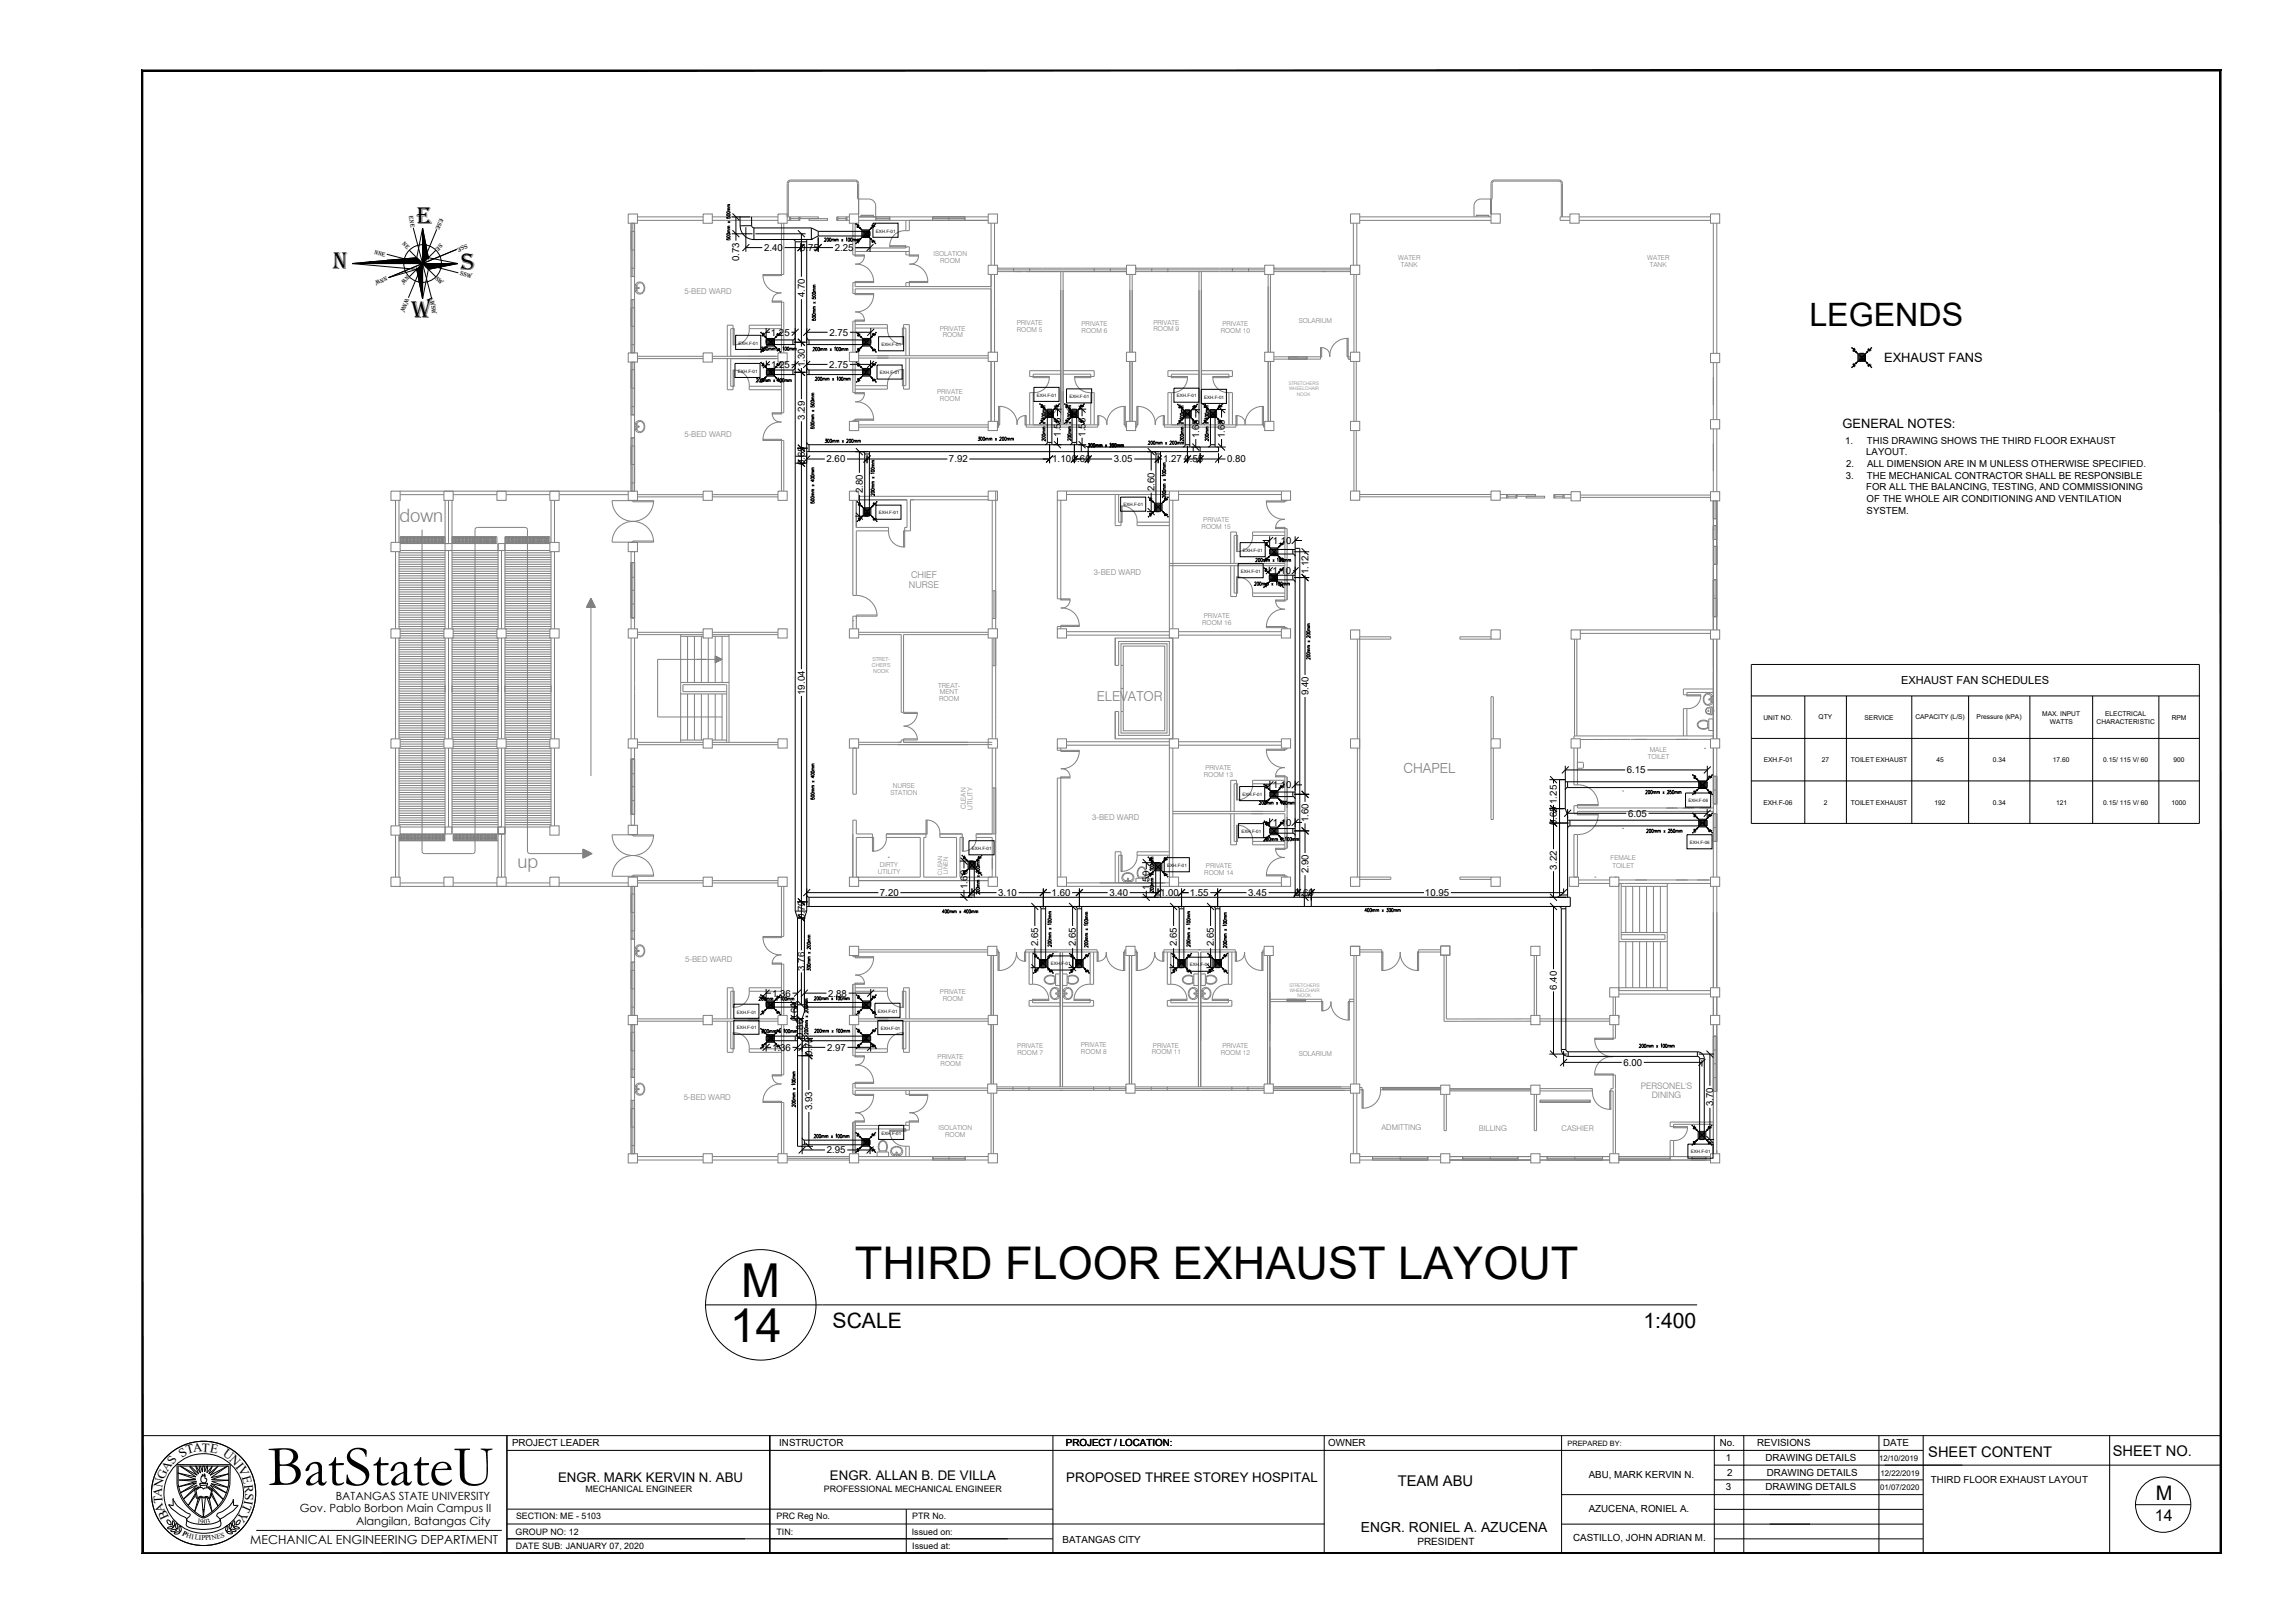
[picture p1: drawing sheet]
<svg xmlns="http://www.w3.org/2000/svg" width="420mm" height="297mm" viewBox="0 0 420 297" stroke-linecap="round" stroke-linejoin="round" font-family="sans-serif">
<defs><g id="words">
<text font-size="10.6" x="49" y="271.8">BatStateU</text>
<g font-size="8.6">
<text x="135.7" y="237.4">M</text>
<text x="133.6" y="245.6">14</text>
</g>
<text font-size="8.2" x="156.5" y="234.1">THIRD FLOOR EXHAUST LAYOUT</text>
<text font-size="5.9" x="331.2" y="59.6">LEGENDS</text>
<g font-size="4.5">
<text x="76.2" y="40.9">E</text>
<text x="60.9" y="49.3">N</text>
<text x="84.4" y="49.4">S</text>
<text x="75.3" y="58.2">W</text>
</g>
<g font-size="3.9">
<text x="152.4" y="243">SCALE</text>
<text x="300.9" y="243">1:400</text>
</g>
<text font-size="3.7" x="394.7" y="274.6">M</text>
<g font-size="3.4" fill="#808080">
<text x="73.1" y="95.6">down</text>
<text x="94.7" y="158.8">up</text>
</g>
<text font-size="2.9" x="394.5" y="278.3">14</text>
<g font-size="2.7">
<text x="353" y="266.7">SHEET CONTENT</text>
<text x="386.8" y="266.4">SHEET NO.</text>
<text x="255.9" y="271.9">TEAM ABU</text>
</g>
<g font-size="2.5" fill="#808080">
<text x="200.8" y="128.3">ELEVATOR</text>
<text x="256.9" y="141.4">CHAPEL</text>
</g>
<text font-size="2.5" x="249.2" y="280.5">ENGR. RONIEL A. AZUCENA</text>
<g font-size="2.4">
<text x="344.9" y="66.3">EXHAUST FANS</text>
<text x="337.3" y="78.3">GENERAL NOTES:</text>
<text x="102.2" y="271.2">ENGR. MARK KERVIN N. ABU</text>
<text x="151.9" y="270.9">ENGR. ALLAN B. DE VILLA</text>
<text x="195.2" y="271.3">PROPOSED THREE STOREY HOSPITAL</text>
</g>
<g font-size="2.3">
<text x="30.6" y="269.4" transform="rotate(-56 30.6 269.4)">A</text>
<text x="31.7" y="268.1" transform="rotate(-57 31.7 268.1)">S</text>
<text x="33.3" y="266.8" transform="rotate(-33 33.3 266.8)">S</text>
<text x="34.3" y="266.2" transform="rotate(-15 34.3 266.2)">T</text>
<text x="35.4" y="265.8" transform="rotate(-6 35.4 265.8)">A</text>
<text x="36.9" y="265.7" transform="rotate(3 36.9 265.7)">T</text>
<text x="38.4" y="265.8" transform="rotate(11 38.4 265.8)">E</text>
<text x="40.7" y="266.4" transform="rotate(36 40.7 266.4)">U</text>
<text x="41.9" y="267.3" transform="rotate(46 41.9 267.3)">N</text>
<text x="43.1" y="268.4" transform="rotate(52 43.1 268.4)">I</text>
<text x="43.5" y="268.9" transform="rotate(62 43.5 268.9)">V</text>
<text x="29.6" y="274" transform="rotate(-85 29.6 274)">A</text>
<text x="29.7" y="272.3" transform="rotate(-78 29.7 272.3)">N</text>
<text x="29.8" y="275.1" transform="rotate(-94 29.8 275.1)">T</text>
<text x="30.1" y="270.9" transform="rotate(-66 30.1 270.9)">G</text>
<text x="44.3" y="270.3" transform="rotate(75 44.3 270.3)">E</text>
<text x="44.7" y="275.2" transform="rotate(114 44.7 275.2)">T</text>
<text x="44.7" y="271.7" transform="rotate(84 44.7 271.7)">R</text>
<text x="44.8" y="274.5" transform="rotate(100 44.8 274.5)">I</text>
<text x="44.9" y="273.2" transform="rotate(94 44.9 273.2)">S</text>
<text x="30.3" y="276.5" transform="rotate(-110 30.3 276.5)">A</text>
<text x="31" y="277.7" transform="rotate(-115 31 277.7)">B</text>
<text x="44.1" y="276.5" transform="rotate(122 44.1 276.5)">Y</text>
<text x="45.8" y="282.6">MECHANICAL ENGINEERING DEPARTMENT</text>
</g>
<g font-size="2.1">
<text x="61.5" y="274.5">BATANGAS STATE UNIVERSITY</text>
<text x="54.9" y="276.8">Gov. Pablo Borbon Main Campus II</text>
<text x="65.2" y="279.1">Alangilan, Batangas City</text>
</g>
<text font-size="2" x="348.1" y="125.2">EXHAUST FAN SCHEDULES</text>
<g font-size="1.8">
<text x="135.4" y="47.8" transform="rotate(-90 135.4 47.8)">0.73</text>
<text x="139.9" y="45.9">2.40</text>
<text x="146.5" y="45.9">0.75</text>
<text x="152.8" y="45.9">2.25</text>
<text x="147.3" y="54.4" transform="rotate(-90 147.3 54.4)">4.70</text>
<text x="141.1" y="61.4">1.25</text>
<text x="151.8" y="61.4">2.75</text>
<text x="141.2" y="67.4">1.25</text>
<text x="147.3" y="67.2" transform="rotate(-90 147.3 67.2)">1.30</text>
<text x="151.8" y="67.3">2.75</text>
<text x="147.3" y="76.8" transform="rotate(-90 147.3 76.8)">3.29</text>
<text x="194.2" y="79.9" transform="rotate(-90 194.2 79.9)">1.55</text>
<text x="198.7" y="79.9" transform="rotate(-90 198.7 79.9)">1.55</text>
<text x="219.5" y="80.2" transform="rotate(-90 219.5 80.2)">1.65</text>
<text x="224.3" y="80.2" transform="rotate(-90 224.3 80.2)">1.65</text>
<text x="337.8" y="81.2">1.</text>
<text x="341.7" y="83.4">LAYOUT.</text>
<text x="341.8" y="81.2">THIS DRAWING SHOWS THE THIRD FLOOR EXHAUST</text>
<text x="147.3" y="85.1" transform="rotate(-90 147.3 85.1)">0.65</text>
<text x="151.3" y="84.6">2.60</text>
<text x="173.7" y="84.6">7.92</text>
<text x="192.6" y="84.6">1.100.60</text>
<text x="203.9" y="84.6">3.05</text>
<text x="211.4" y="89.8" transform="rotate(-90 211.4 89.8)">2.60</text>
<text x="212.9" y="84.6">1.27</text>
<text x="216.8" y="84.6">0.55</text>
<text x="224.7" y="84.6">0.80</text>
<text x="337.9" y="87.6">3.</text>
<text x="338" y="85.5">2.</text>
<text x="341.7" y="89.8">FOR ALL THE BALANCING, TESTING, AND COMMISSIONING</text>
<text x="341.8" y="87.6">THE MECHANICAL CONTRACTOR SHALL BE RESPONSIBLE</text>
<text x="341.8" y="85.5">ALL DIMENSION ARE IN M UNLESS OTHERWISE SPECIFIED.</text>
<text x="157.9" y="90.3" transform="rotate(-90 157.9 90.3)">2.80</text>
<text x="341.7" y="91.9">OF THE WHOLE AIR CONDITIONING AND VENTILATION</text>
<text x="341.7" y="94">SYSTEM.</text>
<text x="233" y="99.5">1.10</text>
<text x="233" y="105.1">1.10</text>
<text x="239.6" y="105.1" transform="rotate(-90 239.6 105.1)">1.12</text>
<text x="147.3" y="127.2" transform="rotate(-90 147.3 127.2)">19.04</text>
<text x="239.5" y="127.3" transform="rotate(-90 239.5 127.3)">9.40</text>
<text x="297.8" y="141.5">6.15</text>
<text x="233" y="144.3">1.10</text>
<text x="285" y="147.1" transform="rotate(-90 285 147.1)">1.25</text>
<text x="298.1" y="149.5">6.05</text>
<text x="233" y="151.1">1.10</text>
<text x="239.5" y="150.5" transform="rotate(-90 239.5 150.5)">1.60</text>
<text x="285" y="151" transform="rotate(-90 285 151)">0.65</text>
<text x="239.5" y="159.8" transform="rotate(-90 239.5 159.8)">2.90</text>
<text x="285" y="159.1" transform="rotate(-90 285 159.1)">3.22</text>
<text x="161.1" y="164">7.20</text>
<text x="177.1" y="162.7" transform="rotate(-90 177.1 162.7)">1.60</text>
<text x="182.8" y="164">3.10</text>
<text x="192.5" y="164">1.60</text>
<text x="203.1" y="164">3.40</text>
<text x="210.5" y="162.8" transform="rotate(-90 210.5 162.8)">1.50</text>
<text x="212.4" y="164">1.00</text>
<text x="217.8" y="164">1.55</text>
<text x="228.5" y="164">3.45</text>
<text x="237.1" y="164">0.60</text>
<text x="260.9" y="164">10.95</text>
<text x="147.3" y="168.3" transform="rotate(-90 147.3 168.3)">0.70</text>
<text x="190.1" y="173.2" transform="rotate(-90 190.1 173.2)">2.65</text>
<text x="197" y="173.2" transform="rotate(-90 197 173.2)">2.65</text>
<text x="215.5" y="173.2" transform="rotate(-90 215.5 173.2)">2.65</text>
<text x="222.2" y="173.2" transform="rotate(-90 222.2 173.2)">2.65</text>
<text x="147.3" y="177.7" transform="rotate(-90 147.3 177.7)">3.76</text>
<text x="141.4" y="182.4">1.36</text>
<text x="151.6" y="182.4">2.88</text>
<text x="285" y="181.1" transform="rotate(-90 285 181.1)">6.40</text>
<text x="146" y="186.9" transform="rotate(-90 146 186.9)">0.60</text>
<text x="147.1" y="190" transform="rotate(-90 147.1 190)">0.86</text>
<text x="141.4" y="192.3">1.36</text>
<text x="148.7" y="193.4" transform="rotate(-90 148.7 193.4)">0.75</text>
<text x="151.4" y="192.3">2.97</text>
<text x="297.2" y="195.1">6.00</text>
<text x="148.7" y="203.2" transform="rotate(-90 148.7 203.2)">3.93</text>
<text x="313.7" y="202.5" transform="rotate(-90 313.7 202.5)">3.70</text>
<text x="151.4" y="211.1">2.95</text>
<text x="93.7" y="264.6">PROJECT LEADER</text>
<text x="142.7" y="264.7">INSTRUCTOR</text>
<text x="195.1" y="264.7">PROJECT / LOCATION:</text>
<text x="243.2" y="264.7">OWNER</text>
<text x="314.9" y="264.7">No.</text>
<text x="316" y="267.3">1</text>
<text x="321.7" y="264.7">REVISIONS</text>
<text x="323.2" y="267.4">DRAWING DETAILS</text>
<text x="344.7" y="264.7">DATE</text>
<text x="290.9" y="270.5">ABU, MARK KERVIN N.</text>
<text x="315.9" y="272.7">3</text>
<text x="316.2" y="270.1">2</text>
<text x="323.2" y="272.7">DRAWING DETAILS</text>
<text x="323.5" y="270.1">DRAWING DETAILS</text>
<text x="353.5" y="271.4">THIRD FLOOR EXHAUST LAYOUT</text>
<text x="290.9" y="276.8">AZUCENA, RONIEL A.</text>
<text x="194.5" y="282.4">BATANGAS CITY</text>
<text x="259.5" y="282.8">PRESIDENT</text>
<text x="288" y="282.1">CASTILLO, JOHN ADRIAN M.</text>
</g>
<g font-size="1.7" fill="#808080">
<text x="166.4" y="107.6">NURSE</text>
<text x="166.8" y="105.7">CHIEF</text>
</g>
<g font-size="1.6" fill="#808080">
<text x="300.4" y="199.2">PERSONEL'S</text>
<text x="302.4" y="201">DINING</text>
</g>
<g font-size="1.6">
<text x="107.2" y="273">MECHANICAL ENGINEER</text>
<text x="150.8" y="273">PROFESSIONAL MECHANICAL ENGINEER</text>
<text x="94.4" y="280.8">GROUP NO: 12</text>
<text x="94.5" y="278">SECTION: ME - 5103</text>
<text x="142.2" y="278.1">PRC Reg No.</text>
<text x="142.2" y="280.9">TIN:</text>
<text x="166.9" y="280.8">Issued on:</text>
<text x="167" y="278">PTR No.</text>
<text x="94.5" y="283.6">DATE SUB: JANUARY 07, 2020</text>
<text x="167" y="283.6">Issued at:</text>
</g>
<g font-size="1.5" fill="#808080">
<text x="125.3" y="53.9">5-BED WARD</text>
<text x="125.3" y="80">5-BED WARD</text>
<text x="200.3" y="105.3">3-BED WARD</text>
<text x="200" y="150.1">3-BED WARD</text>
<text x="125.4" y="176.1">5-BED WARD</text>
<text x="125.2" y="201.4">5-BED WARD</text>
</g>
<g font-size="1.4" fill="#808080">
<text x="252.9" y="206.8">ADMITTING</text>
<text x="270.7" y="207">BILLING</text>
<text x="285.9" y="206.9">CASHIER</text>
</g>
<g font-size="1.4">
<text x="344" y="267.3">12/10/2019</text>
<text x="344.2" y="272.7">01/07/2020</text>
<text x="344.3" y="270.1">12/22/2019</text>
</g>
<g font-size="1.3">
<text x="287" y="264.6">PREPARED BY:</text>
<text x="33.3" y="280.9" transform="rotate(28 33.3 280.9)">P</text>
<text x="34" y="281.3" transform="rotate(18 34 281.3)">H</text>
<text x="35" y="281.6" transform="rotate(10 35 281.6)">I</text>
<text x="35.6" y="281.7" transform="rotate(9 35.6 281.7)">L</text>
<text x="36.1" y="278.7" transform="rotate(9 36.1 278.7)">1</text>
<text x="36.4" y="281.9" transform="rotate(1 36.4 281.9)">I</text>
<text x="36.7" y="278.8">90</text>
<text x="36.9" y="281.9">P</text>
<text x="37.6" y="281.9" transform="rotate(-8 37.6 281.9)">PI</text>
<text x="38" y="278.8" transform="rotate(-15 38 278.8)">3</text>
<text x="38.8" y="281.8" transform="rotate(-13 38.8 281.8)">N</text>
<text x="39.8" y="281.6" transform="rotate(-14 39.8 281.6)">ES</text>
</g>
<g font-size="1.2" fill="#808080">
<text x="170.9" y="46.9">ISOLATION</text>
<text x="256" y="47.6">WATER</text>
<text x="301.6" y="47.6">WATER</text>
<text x="172.1" y="48.1">ROOM</text>
<text x="256.4" y="48.8">TANK</text>
<text x="302" y="48.8">TANK</text>
<text x="186.1" y="59.5">PRIVATE</text>
<text x="198" y="59.7">PRIVATE</text>
<text x="211.2" y="59.4">PRIVATE</text>
<text x="223.8" y="59.7">PRIVATE</text>
<text x="237.8" y="59.2">SOLARIUM</text>
<text x="172.1" y="60.5">PRIVATE</text>
<text x="172.6" y="61.7">ROOM</text>
<text x="186.2" y="60.7">ROOM 5</text>
<text x="198" y="60.9">ROOM 6</text>
<text x="211.2" y="60.6">ROOM 9</text>
<text x="223.5" y="60.9">ROOM 10</text>
<text x="171.5" y="72.2">PRIVATE</text>
<text x="172.1" y="73.4">ROOM</text>
<text x="220.3" y="95.5">PRIVATE</text>
<text x="220" y="96.7">ROOM 15</text>
<text x="220.4" y="113.1">PRIVATE</text>
<text x="220.1" y="114.4">ROOM 16</text>
<text x="171.8" y="125.8">TREAT-</text>
<text x="171.9" y="128.3">ROOM</text>
<text x="172.1" y="127">MENT</text>
<text x="302" y="137.6">MALE</text>
<text x="220.4" y="142.2">ROOM 13</text>
<text x="220.7" y="140.9">PRIVATE</text>
<text x="301.7" y="138.9">TOILET</text>
<text x="163" y="145.5">STATION</text>
<text x="163.4" y="144.3">NURSE</text>
<text x="176.8" y="148.1" transform="rotate(-90 176.8 148.1)">CLEAN</text>
<text x="178" y="148.2" transform="rotate(-90 178 148.2)">UTILITY</text>
<text x="160.7" y="160">UTILITY</text>
<text x="161.1" y="158.8">DIRTY</text>
<text x="220.5" y="160.1">ROOM 14</text>
<text x="220.8" y="158.9">PRIVATE</text>
<text x="294.8" y="157.5">FEMALE</text>
<text x="295.2" y="158.8">TOILET</text>
<text x="172.1" y="182">PRIVATE</text>
<text x="172.6" y="183.2">ROOM</text>
<text x="186.2" y="191.9">PRIVATE</text>
<text x="197.9" y="191.6">PRIVATE</text>
<text x="211.1" y="191.8">PRIVATE</text>
<text x="223.8" y="191.8">PRIVATE</text>
<text x="171.7" y="193.9">PRIVATE</text>
<text x="172.2" y="195.1">ROOM</text>
<text x="186.3" y="193.1">ROOM 7</text>
<text x="197.9" y="192.8">ROOM 8</text>
<text x="210.9" y="193">ROOM 11</text>
<text x="223.5" y="193">ROOM 12</text>
<text x="237.8" y="193.4">SOLARIUM</text>
<text x="171.8" y="206.9">ISOLATION</text>
<text x="173" y="208.1">ROOM</text>
</g>
<g font-size="1.2">
<text x="322.9" y="131.7">UNIT NO.</text>
<text x="333" y="131.7">QTY</text>
<text x="341.4" y="131.7">SERVICE</text>
<text x="350.7" y="131.6">CAPACITY (L/S)</text>
<text x="361.9" y="131.6">Pressure (kPA)</text>
<text x="373.9" y="131">MAX. INPUT</text>
<text x="385.4" y="131">ELECTRICAL</text>
<text x="397.6" y="131.7">RPM</text>
<text x="375.3" y="132.4">WATTS</text>
<text x="383.8" y="132.4">CHARACTERISTIC</text>
<text x="322.9" y="139.5">EXH.F-01</text>
<text x="333.6" y="139.5">27</text>
<text x="338.9" y="139.5">TOILET EXHAUST</text>
<text x="354.5" y="139.5">45</text>
<text x="364.8" y="139.5">0.34</text>
<text x="375.8" y="139.5">17.60</text>
<text x="385.1" y="139.5">0.15/ 115 V/ 60</text>
<text x="397.9" y="139.5">900</text>
<text x="322.8" y="147.2">EXH.F-06</text>
<text x="333.9" y="147.3">2</text>
<text x="338.9" y="147.3">TOILET EXHAUST</text>
<text x="354.2" y="147.2">192</text>
<text x="364.8" y="147.2">0.34</text>
<text x="376.4" y="147.3">121</text>
<text x="385.1" y="147.3">0.15/ 115 V/ 60</text>
<text x="397.6" y="147.2">1000</text>
</g>
<g font-size="1.1">
<text x="74.9" y="39.6" transform="rotate(81 74.9 39.6)">ene</text>
<text x="80.5" y="39.9" transform="rotate(113 80.5 39.9)">ese</text>
<text x="68.5" y="46.5" transform="rotate(14 68.5 46.5)">nne</text>
<text x="73.6" y="44.7" transform="rotate(45 73.6 44.7)">nE</text>
<text x="80.6" y="44.5" transform="rotate(135 80.6 44.5)">se</text>
<text x="85.4" y="44.7" transform="rotate(157 85.4 44.7)">sse</text>
<text x="70.7" y="50.6" transform="rotate(158 70.7 50.6)">nnw</text>
<text x="74.5" y="50.4" transform="rotate(135 74.5 50.4)">nw</text>
<text x="79.6" y="51" transform="rotate(45 79.6 51)">sw</text>
<text x="84.2" y="50.4" transform="rotate(14 84.2 50.4)">ssw</text>
<text x="74.2" y="54.6" transform="rotate(113 74.2 54.6)">wnw</text>
<text x="78.8" y="55.1" transform="rotate(82 78.8 55.1)">wsw</text>
</g>
<g font-size="1.1" fill="#808080">
<text x="172.5" y="160.1" transform="rotate(-90 172.5 160.1)">CLEAN</text>
<text x="173.5" y="159.9" transform="rotate(-90 173.5 159.9)">LINEN</text>
</g>
<g font-size="1" fill="#808080">
<text x="159.6" y="122.1">CHER'S</text>
<text x="159.7" y="121">STRET-</text>
<text x="159.9" y="123.2">NOOK</text>
</g>
<g font-size=".9" fill="#808080">
<text x="235.9" y="70.5">STRETCHER'S</text>
<text x="236" y="71.5">WHEELCHAIR</text>
<text x="237.4" y="72.4">NOOK</text>
<text x="236.1" y="180.6">STRETCHER'S</text>
<text x="236.1" y="181.6">WHEELCHAIR</text>
<text x="237.5" y="182.5">NOOK</text>
</g>
<g font-size=".8">
<text x="160.3" y="42.6">EXH.F-01</text>
<text x="135.2" y="63.1">EXH.F-01</text>
<text x="161.4" y="63.3">EXH.F-01</text>
<text x="135.1" y="68.2">EXH.F-01</text>
<text x="161.1" y="68.5">EXH.F-01</text>
<text x="189.8" y="72.6">EXH.F-01</text>
<text x="195.8" y="72.9">EXH.F-01</text>
<text x="215.5" y="72.7">EXH.F-01</text>
<text x="220.5" y="73">EXH.F-01</text>
<text x="160.9" y="94.1">EXH.F-01</text>
<text x="205.7" y="92.7">EXH.F-01</text>
<text x="227.6" y="101">EXH.F-01</text>
<text x="227.2" y="104.9">EXH.F-01</text>
<text x="227.5" y="145.6">EXH.F-01</text>
<text x="309.1" y="146.8">EXH.F-06</text>
<text x="177.9" y="155.6">EXH.F-01</text>
<text x="227.3" y="152.4">EXH.F-01</text>
<text x="309.4" y="154.5">EXH.F-06</text>
<text x="213.7" y="158.7">EXH.F-01</text>
<text x="192.4" y="176.7">EXH.F-01</text>
<text x="217.8" y="176.9">EXH.F-01</text>
<text x="134.9" y="185.5">EXH.F-01</text>
<text x="160.7" y="185.3">EXH.F-01</text>
<text x="134.9" y="188.4">EXH.F-01</text>
<text x="161.2" y="188.5">EXH.F-01</text>
<text x="161.4" y="207.7">EXH.F-01</text>
<text x="309.6" y="211.1">EXH.F-01</text>
</g>
</g></defs>
<!-- layer: 0 -->
<g fill="none" stroke="#808080" stroke-width=".18">
<path d="M115 39.2h1.7v1.7h-1.7zM116.7 39.7h12M128.7 39.2h1.7v1.7h-1.7zM130.4 39.7h12M142.4 39.2h1.7v1.7h-1.7zM144.3 33.6v6.1M144.5 39.7h.2v.6h-.2zM144.7 39.7h1.5M144.7 33.2h11.9M144.8 33.2h-.3l-.2 .4M146.2 39.7h.2v.6h-.2zM146.4 39.7h3.4v.3h-3.4z"/>
<path d="M153.2 39.7h.2v.6h-.2zM153.4 39.7h1.5M154.9 39.7h.2v.6h-.2zM155.1 39.7h.4M155.5 39.2h1.7v1.7h-1.7zM156.6 33.2l.3 .2 .1 .2v2.8h2.1a1.26 1.26 0 0 1 1.2 1.3M157.2 36.4v2.8v-5.6a.61 .61 0 0 0-.6-.6l-11.8-.1a.63 .63 0 0 0-.7 .7v6.1h.4M157.2 39.7h23.7M157.6 39.7v-.3l.1 .3M157.7 39.5h2.1M157.7 39.4h2.1M159.8 39.7v-.3l.1 .3"/>
<path d="M160.3 37.7v2M160.4 39.7h2.5v.6h-2.5zM160.4 39.7v.6M162.9 39.7v.6M170.7 39.7h5.9v.6h-5.9zM170.7 39.7v.6M173.7 39.7v.6M176.6 39.7v.6M180.9 39.2h1.7v1.6h-1.7zM247.2 39.2h1.7v1.6h-1.7zM248.9 39.7h24.1M269.9 37.7a1.26 1.26 0 0 1 1.2-1.3h2.1v-2.8l.2-.4h.2h11.8h.2l.2 .4v6.1"/>
<path d="M269.9 37.7v2M270.3 39.7v-.4l.1 .4M270.4 39.4h2.1M270.4 39.5h2.1M272.5 39.7v-.4l.1 .4M273 39.2h1.7v1.6h-1.7zM273 36.4v2.8v-5.6a.63 .63 0 0 1 .6-.7h11.8a.63 .63 0 0 1 .6 .7v6.1M287.4 39.2h1.7v1.6h-1.7zM287.4 39.7h-1.8v.6h1.8M289.1 39.7h24.1M313.2 39.2h1.6v1.6h-1.6zM115.5 40.9h.7v9.7h-.7z"/>
<path d="M115.5 54.8h.7v9.8h-.7zM115.5 50.6h.7M115.5 54.8h.7M115.5 40.9v23.7M115.5 42.4h.7M115.5 49.1h.7M115.5 45.7h.7M115.5 56.3h.7M115.5 59.7h.7M115.9 40.9v9.7M115.9 54.8v9.8M116.2 40.9v23.7"/>
<path d="M116.4 52.7h.6l-.5 .1zM116.5 51.9a1.01 1.01 0 0 1 1.3 .1 1.01 1.01 0 0 1 .1 1.3 .99 .99 0 0 1-1.4 .2 .99 .99 0 0 1-.2-1.4zM116.6 52.6v-.4a.71 .71 0 0 1 .9-.4 .71 .71 0 0 1 .4 .9 .71 .71 0 0 1-.4 .9 .71 .71 0 0 1-.9-.4v-.4M116.7 40.3h12M116.9 52.6l.1 .1M117 52.8h-.1M117 52.7v.1M130.4 40.3h12M139.7 50.4a3.2 3.2 0 0 0 3.4 3.2 1.5 1.5 0 0 0-1.7 1.5M139.7 50.2h3.4v.2h-3.4zM141.4 55.1h1.7v.2h-1.7zM143.1 55.3h.4v9.3"/>
<path d="M143.1 40.9v9.5M143.1 55.1v9.5M143.1 59.5h-5.9v.7M143.5 40.9v9.3h-.4M144.1 40.3h.4M144.7 40.3h1.5M144.7 40h1.5M148.1 40h3.4v.3h-3.4zM153.4 40.3h1.5M153.4 40h1.5M155.1 40.3h.4M156.1 40.9v5.8h.5"/>
<path d="M156.6 53.7h3.3v.2h-3.3zM156.6 58.6h1.6v.2h-1.6zM156.6 51.5h3.3v.2h-3.3zM156.6 46.7h1.6v.2h-1.6zM156.6 40.9v6M156.6 51.5v.9h24.8M156.6 58.6v5.9M156.6 51.7h-.5v2h.5M156.6 58.8h-.5v5.7M156.6 59.4h5.9v.6M156.6 46h9.9M157.2 40.3h23.7"/>
<path d="M158.3 46.9a1.49 1.49 0 0 1-1.7 1.4 3.2 3.2 0 0 1 3.3 3.2M159.9 53.9a3.2 3.2 0 0 1-3.3 3.2 1.5 1.5 0 0 1 1.7 1.5M160.4 40h2.5M162.9 45h2.9v.2h-2.9zM165.8 40.3v1.9h.7v-1.9M165.8 45.2v.2h-9.2M165.8 46v.7h.7M165.8 52.5v-.8h.7v.8M165.8 45.2h.7v1.5M165.8 42.2a2.75 2.75 0 0 0-2.9 2.8M166.5 51.5h3.3v.2h-3.3zM166.5 46.7h1.7v.2h-1.7z"/>
<path d="M168.2 46.9a1.48 1.48 0 0 1-1.7 1.4 3.2 3.2 0 0 1 3.4 3.2M170.7 40h5.9M180.9 48.5h1.7v1.7h-1.7zM181.4 40.8v7.7M181.4 50.2v14.3M181.4 52.9h-24.8v1M182.1 40.8v7.7M182.1 50.2v14.3M182.6 49.1h.1M182.6 49.7h23.6M182.6 49.1h23.6M182.6 49.4h23.6"/>
<path d="M185.6 49.1v.6M188.4 49.7h.1M188.5 49.1v.6M194.2 49.7v28.1M194.6 49.7v28.1M200.3 49.1v.6M200.5 49.7h.1M203.3 49.1v.6M206.2 48.5h1.7v1.7h-1.7zM206.9 50.2v14.3M207.3 50.2v14.3M207.9 49.1h.1"/>
<path d="M207.9 49.7h23.6M207.9 49.1h23.6M207.9 49.4h23.6M210.9 49.1v.6M213.7 49.7h.1M213.8 49.1v.6M219.5 49.7v28.1M219.9 49.7v28.1M225.6 49.1v.6M225.8 49.7h.1M228.6 49.1v.6M231.5 48.5h1.7v1.7h-1.7z"/>
<path d="M232.2 50.2v14.3M232.6 50.2v14.3M233.2 49.1h.1M233.2 49.7h14M233.2 49.1h14M233.2 49.4h14M247.2 48.5h1.7v1.7h-1.7zM247.8 40.8v7.7M247.9 50.2v14.3M248.3 50.2v14.3M248.4 40.8v7.7M248.9 40.3h24.1"/>
<path d="M289.1 40.3h24.1M313.7 40.8v23.9M314.3 40.8v23.9M115 64.6h1.7v1.7h-1.7zM115.5 66.3h.7v9.6h-.7zM115.5 66.3v23.6M115.5 63.1h.7M115.5 75.9h.7M115.5 67.7h.7M115.5 74.4h.7M115.5 71h.7M115.9 66.3v9.6"/>
<path d="M116.2 66.3v23.6M116.5 78.2l-.1-.1v-.1h.6v.1l-.5 .1M116.6 78v-.5a.71 .71 0 0 1 .9-.3 .71 .71 0 0 1 .4 .9 .71 .71 0 0 1-.4 .8 .71 .71 0 0 1-.9-.3M116.6 78.2v.4M116.7 65.2h12M116.7 65.6h12M116.8 79.1a1.11 1.11 0 0 1-.6-1.3 1.11 1.11 0 0 1 1.3-.8 1.21 1.21 0 0 1 0 2.1M116.8 79.1h.7M116.9 78h.1M117 78.1l-.1 .1M128.7 64.6h1.7v1.7h-1.7zM130.4 65.2h12"/>
<path d="M130.4 65.6h12M133.1 65.6v5.7h1.1v-.6M133.8 65.6v5.1h.4M134.2 60.2h.2v2.9h-.2zM134.2 67.7h.2v3h-.2zM134.2 60.2h-.4v5M134.2 60.2v-.7h-1.1v5.7M134.4 67.7a2.75 2.75 0 0 1 2.8 3M137.2 60.2h5.9M137.2 60.1a2.75 2.75 0 0 1-2.8 3M141.4 75.6h1.7v.2h-1.7zM141.4 75.8a1.48 1.48 0 0 0 1.7 1.4 3.2 3.2 0 0 0-3.4 3.2"/>
<path d="M142.4 64.6h1.7v1.7h-1.7zM143.1 66.3v9.5M143.1 70.7h-5.9v.6h5.9M143.5 66.3v9.3h-.4M155.5 64.5h1.7v1.7h-1.7zM155.5 77.1h1.7v1.7h-1.7zM156.1 66.2v5.7h.5M156.6 76.7h3.3v.2h-3.3zM156.6 71.9h1.6v.2h-1.6zM156.6 66.2v5.9M156.6 76.7v.4M156.6 76.9h-.5v.2"/>
<path d="M156.6 70.6h5.9M156.6 60h5.9M157.2 65.5h23.7M157.2 65.1h23.7M157.2 78.2h23.7M157.2 77.8h23.7M158.3 72.1a1.49 1.49 0 0 1-1.7 1.4 3.2 3.2 0 0 1 3.3 3.2M162.5 70.6v.6h-5.9M162.5 60a2.75 2.75 0 0 0 2.7 3M165.2 67.6h.2v3h-.2zM165.2 60h.2v3h-.2zM165.2 67.6a2.75 2.75 0 0 0-2.7 3"/>
<path d="M165.4 60v-.6h1.1v5.7M165.4 60h.4v5.1M165.8 65.5v5.1h-.4M166.5 65.5v5.7h-1.1v-.6M180.9 64.5h1.7v1.7h-1.7zM180.9 77.1h1.7v1.7h-1.7zM181.4 66.2v10.9M182.1 66.2v10.9M182.6 78.2h.1M182.6 77.6h.1M182.6 77.8h.4M182.8 74.4h.2v3.4h-.2z"/>
<path d="M182.8 77.8v.4h-.2M183 74.4a3.2 3.2 0 0 1 3.2 3.4 1.48 1.48 0 0 1 1.5-1.7M187.7 76.1h.2v1.7h-.2zM187.7 77.8h13.5M187.9 77.8v.4h13.1v-.4M189.1 68.9h3v.2h-3zM189.1 71.9v5.9M189.1 71.9h-.6v5.9M192.1 69.1a2.75 2.75 0 0 1-3 2.7M192.2 75.8h.6v.6h-.6zM192.8 76.4l.9 1.4M193.6 76.6h.1"/>
<path d="M193.7 76.6h.1M193.7 74.6l-.9 1.2M194.2 68.5h-5.1v.4M194.2 67.8h-5.7v1.1h.6M194.6 68.5h5.1v.4M194.6 67.8h5.7v1.1h-.6M195.2 74.6l.8 1.2M196 75.8h.6v.6h-.6zM196 76.4l-.8 1.4M196.7 68.9h3v.2h-3zM196.7 69.1a2.75 2.75 0 0 0 3 2.7M199.7 71.9h.6v5.9"/>
<path d="M199.7 71.9v5.9M201 76.1h.2v1.7h-.2zM201.2 76.1a1.49 1.49 0 0 1 1.4 1.7M205.8 74.4h.2v3.4h-.2zM205.8 77.8h.4M205.8 74.4a3.2 3.2 0 0 0-3.2 3.4M206 77.8v.4h.2M206.2 64.5h1.7v1.7h-1.7zM206.2 77.1h1.7v1.7h-1.7zM206.9 66.2v10.9M207.3 66.2v10.9M207.9 77.8h.4"/>
<path d="M208.1 74.4h.2v3.4h-.2zM208.1 77.8v.4h-.2M208.3 74.4a3.2 3.2 0 0 1 3.2 3.4 1.48 1.48 0 0 1 1.5-1.7M213 76.1h.2v1.7h-.2zM213 77.8h18.5M213.2 77.8v.4h13.1v-.4M213.8 77.8v-5.9h.7v5.9M214.5 68.9h2.9v.2h-2.9zM217.4 69.1a2.75 2.75 0 0 1-2.9 2.7M218.9 76v.1M219 75.5h.1M219.5 68.5h-5v.4"/>
<path d="M219.5 67.8h-5.7v1.1h.7M219.9 68.5h5.1v.4M219.9 67.8h5.7v1.1h-.6M221.3 76.4l-.8 1.4M222 68.9h3v.2h-3zM222 69.1a2.75 2.75 0 0 0 3 2.7M225 71.9h.6v5.9M225 71.9v5.9M226.3 76.1h.2v1.7h-.2zM231.1 74.4h.2v3.4h-.2zM231.1 74.4a3.2 3.2 0 0 0-3.1 3.4 1.48 1.48 0 0 0-1.5-1.7M231.3 77.8v.4h.2"/>
<path d="M231.5 64.5h1.7v1.7h-1.7zM231.5 77.1h1.7v1.7h-1.7zM232.2 66.2v10.9M232.6 66.2v10.9M233.2 65.3h8.8M235.9 65.3h3.4v.4h-3.4zM235.9 65.3v.4M235.9 65.5h3.4M239.3 65.3v.4M241.8 63.6h.2v1.7h-.2zM241.8 65.3v.4h-8.6M246.6 61.9h.2v3.4h-.2z"/>
<path d="M246.6 65.3h.6M246.6 61.9a3.2 3.2 0 0 0-3.1 3.4 1.5 1.5 0 0 0-1.5-1.7M246.8 65.3v.4h.4M247.2 64.5h1.7v1.7h-1.7zM247.2 77.1h1.7v1.7h-1.7zM247.9 66.2v10.9M247.9 78.8v11.1M248.3 66.2v10.9M248.3 78.8v11.1M313.2 64.7h1.6v1.7h-1.6zM313.2 76.8h1.6v1.7h-1.6zM313.7 66.4v10.4"/>
<path d="M313.7 78.5v11.5M314.3 66.4v10.4M314.3 78.5v11.5M71.6 89.9h1.7v1.7h-1.7zM71.6 99.3h1.7v1.7h-1.7zM72.4 91.6v7.7M73 91.6v7.7M73.3 90.5h8M73.3 89.9h41.7M74.5 98.2v1.3M75.8 98.2v1.3M77.1 98.2v1.3"/>
<path d="M77.3 97v59l.4 .2h8.8l.4-.2 .1-59.1 .2-.3 .2-.1h8.7l.3 .1 .2 .3v58.9l.2 .4h.2h9.7M78.3 98.2v1.3M79.6 98.2v1.3M80.8 98.2v1.3M81.3 89.9h1.7v1.7h-1.7zM81.5 91.6v23.5h-8.5v-14.1M81.5 98.2h-8.2v1.3h17.7v-1.3h-8.2M82.1 91.6v7.9M82.8 91.6v23.5h8.4v-15.6h9.5v-1.3h-8.3v16.9h8.5v-14.1M83 90.5h8M84 98.2v1.3M85.3 98.2v1.3"/>
<path d="M86.5 98.2v1.3M87.8 98.2v1.3M89.1 98.2v1.3M90.3 98.2v1.3M91 89.9h1.7v1.7h-1.7zM92.7 90.5h8M93.7 98.2v1.3M95 98.2v1.3M96.2 98.2v1.3M97.5 98.2v1.3M98.8 98.2v1.3M100 98.2v1.3"/>
<path d="M100.7 89.9h1.7v1.7h-1.7zM100.7 99.3h1.7v1.7h-1.7zM100.9 91.6v7.7M101.5 91.6v7.7M102.4 90.5h12.6M112.1 99.2h7.6M112.1 91.6h7.6M112.1 99.2a3.8 3.8 0 0 1 3.8-3.8 3.8 3.8 0 0 1 3.8 3.8M112.1 91.6a3.8 3.8 0 0 0 3.8 3.8 3.8 3.8 0 0 0 3.8-3.8M115 89.9h1.7v1.7h-1.7zM115 99.3h1.7v1.7h-1.7zM115.5 80.1h.7v9.8h-.7z"/>
<path d="M115.5 91.6h.1M115.5 95.4h.1M115.5 99.2v.1M115.5 80.1h.7M115.5 81.6h.7M115.5 88.4h.7M115.5 85h.7M115.9 80.1v9.8M115.9 91.6v.2h3.8v-.2M115.9 99.2v-.2h3.8v.2M116.2 91.6h.1M116.2 95.4h.1"/>
<path d="M116.2 99.2v.1M116.7 90.9h12M116.7 90.5h12M128.7 89.9h1.7v1.7h-1.7zM130.4 90.9h12M130.4 90.5h12M139.7 80.4h3.4v.2h-3.4zM142.4 89.9h1.7v1.7h-1.7zM143.1 80.6h.4v9.3M143.1 80.4v9.5M155.5 89.9h1.7v1.7h-1.7zM156.1 91.6v17.4h.7"/>
<path d="M156.8 91.6v4.9h5.9v.7M157.2 90.8h23.7M157.2 91.5h8.9v5h-.5v.7M157.9 92.5h.1M159.9 92.5l-1.1 1.2M162.7 97.2h-5.9v11.8M162.7 97.2a2.75 2.75 0 0 0 2.7 2.9M165.4 97.2h.2v2.9h-.2zM180.9 89.9h1.7v1.7h-1.7zM180.9 91.5h-14.2v5.7h-1.1M181.7 91.6v23.5M182.3 89.9v25.2"/>
<path d="M193.6 89.9h1.7v1.7h-1.7zM193.6 91.6v18h.6M194.2 91.6v18.2M195.3 89.9h18.8M195.3 90.5h18.8M204.2 90.5v5.7h1v-.6M204.8 90.5v5.1h.4M205.2 92.6h.2v3h-.2zM205.4 92.6a2.75 2.75 0 0 1 2.8 3M208.2 95.6v.6h5.9M208.2 95.6h5.9M212.5 91.2v.1"/>
<path d="M214.1 89.9h1.7v1.7h-1.7zM214.1 91.6v23.5M214.7 91.6v23.5M215.8 89.9h18.8M215.8 90.5h18.8M226.4 98h.2v3h-.2zM226.4 98h-.5v5.1M226.4 98v-.6h-1.1v5.7M229.3 98h5.9M229.3 98a2.75 2.75 0 0 1-2.7 2.9M231.8 91.9a3.2 3.2 0 0 0 3.4 3.1M231.8 91.7h3.4v.2h-3.4z"/>
<path d="M233.5 96.5h1.7v.2h-1.7zM234.6 89.9h1.7v1.7h-1.7zM235.2 96.7h.4v13.1h-.4M235.2 91.6v.3M235.2 96.5v13.5M235.2 97.4h-5.9v.6M235.2 95a1.49 1.49 0 0 0-1.7 1.5M235.6 91.6v.1h-.4M247.2 89.9h1.7v1.7h-1.7zM248.9 90.9h24.1M248.9 90.5h24.1M273 89.9h1.7v1.7h-1.7z"/>
<path d="M274.7 90.5h1.1M274.7 91.1h1.1M275.8 90.5h.2v.6h-.2zM276 90.5h1.5M276 90.8h1.5M276 91.1h1.5M277.5 90.5h.2v.6h-.2zM277.7 90.5h3.4v.3h-3.4zM279.4 90.8h3.4v.3h-3.4zM284.5 90.5h.2v.6h-.2zM284.7 90.5h1.5M284.7 90.8h1.5"/>
<path d="M284.7 91.1h1.5M286.2 90.5h.2v.6h-.2zM286.4 90.5h1.2M286.4 91.1h1.2M287.6 90h1.7v1.7h-1.7zM289.3 91h23.9M289.3 90.6h23.9M313.2 90h1.6v1.7h-1.6zM313.7 96.9h.1M313.7 91.7h.6v3.2h-.6zM313.7 96.2h.6v2.5h-.6zM313.7 100h.6v3.3h-.6z"/>
<path d="M313.7 91.7v23.6M313.7 96.2h.6M313.7 98.7h.6M313.7 100h.6M313.7 94.9h.6M314 91.7v3.2M314 96.2v2.5M314 100v3.3M314.3 91.7v23.6M71.6 115.1h1.7v1.7h-1.7zM72.4 101v14.1M72.4 116.8v18.4"/>
<path d="M73 112.6h8.5M73 117.2h8.5M73 107.5h8.5M73 119.7h8.5M73 119.3h8.5M73 118h8.5M73 110.5h8.5M73 110h8.5M73 109.2h8.5M73 104.5h8.5M73 118.9h8.5M73 118.5h8.5"/>
<path d="M73 117.6h8.5M73 114.7h8.5M73 114.2h8.5M73 113.8h8.5M73 113.4h8.5M73 113h8.5M73 112.1h8.5M73 111.7h8.5M73 111.3h8.5M73 110.9h8.5M73 109.6h8.5M73 108.8h8.5"/>
<path d="M73 108.3h8.5M73 107.9h8.5M73 107.1h8.5M73 106.7h8.5M73 106.2h8.5M73 105.8h8.5M73 105.4h8.5M73 105h8.5M73 104.1h8.5M73 103.7h8.5M73 103.3h8.5M73 102.9h8.5"/>
<path d="M73 102.4h8.5M73 102h8.5M73 101.6h8.5M73 101.2h8.5M73.3 115.5h8M73.3 116.4h8M73.3 115.9h8M73.3 100.7h27.4M81.3 115.1h1.7v1.7h-1.7zM82.1 100.7v14.4M82.1 116.8v18.4M82.8 112.6h8.4"/>
<path d="M82.8 117.2h8.4M82.8 107.5h8.4M82.8 119.7h8.4M82.8 119.3h8.4M82.8 118h8.4M82.8 110.5h8.4M82.8 110h8.4M82.8 109.2h8.4M82.8 104.5h8.4M82.8 118.9h8.4M82.8 118.5h8.4M82.8 117.6h8.4"/>
<path d="M82.8 114.7h8.4M82.8 114.2h8.4M82.8 113.8h8.4M82.8 113.4h8.4M82.8 113h8.4M82.8 112.1h8.4M82.8 111.7h8.4M82.8 111.3h8.4M82.8 110.9h8.4M82.8 109.6h8.4M82.8 108.8h8.4M82.8 108.3h8.4"/>
<path d="M82.8 107.9h8.4M82.8 107.1h8.4M82.8 106.7h8.4M82.8 106.2h8.4M82.8 105.8h8.4M82.8 105.4h8.4M82.8 105h8.4M82.8 104.1h8.4M82.8 103.7h8.4M82.8 103.3h8.4M82.8 102.9h8.4M82.8 102.4h8.4"/>
<path d="M82.8 102h8.4M82.8 101.6h8.4M82.8 101.2h8.4M83 115.5h8M83 116.4h8M83 115.9h8M91 115.1h1.7v1.7h-1.7zM91.8 100.7v14.4M91.8 116.8v18.4M92.4 112.6h8.5M92.4 117.2h8.5M92.4 107.5h8.5"/>
<path d="M92.4 119.7h8.5M92.4 119.3h8.5M92.4 118h8.5M92.4 110.5h8.5M92.4 110h8.5M92.4 109.2h8.5M92.4 104.5h8.5M92.4 118.9h8.5M92.4 118.5h8.5M92.4 117.6h8.5M92.4 114.7h8.5M92.4 114.2h8.5"/>
<path d="M92.4 113.8h8.5M92.4 113.4h8.5M92.4 113h8.5M92.4 112.1h8.5M92.4 111.7h8.5M92.4 111.3h8.5M92.4 110.9h8.5M92.4 109.6h8.5M92.4 108.8h8.5M92.4 108.3h8.5M92.4 107.9h8.5M92.4 107.1h8.5"/>
<path d="M92.4 106.7h8.5M92.4 106.2h8.5M92.4 105.8h8.5M92.4 105.4h8.5M92.4 105h8.5M92.4 104.1h8.5M92.4 103.7h8.5M92.4 103.3h8.5M92.4 102.9h8.5M92.4 102.4h8.5M92.4 102h8.5M92.4 101.6h8.5"/>
<path d="M92.4 101.2h8.5M92.7 115.5h8M92.7 116.4h8M92.7 115.9h8M100.7 115.1h1.7v1.7h-1.7zM101.5 101v14.1M101.5 116.8v18.4M107.4 111.1h1.6M107.4 111h1.6M107.4 111h1.5M107.5 110.9h1.4M107.5 110.8h1.3"/>
<path d="M107.6 110.7h1.2M107.6 110.6h1.1M107.7 110.5h1M107.7 110.4h1M107.7 110.4h.9M107.8 110.3h.8M107.8 110.2h.8M107.8 110.1h.7M107.9 110.1h.6M107.9 110h.6M107.9 110h.5M107.9 109.9h.5"/>
<path d="M108 109.9h.4M108 109.8h.4M108 109.8h.3M108.1 109.7h.2M108.1 109.6h.1M108.2 109.5h.1M108.2 111.2v30.8M108.2 109.5l.8 1.7h-1.7zM115 115.1h1.7v1.7h-1.7zM115.5 103h.7v10.1h-.7zM115.5 115.1v-14.1h.7v14.1M115.5 116.8v18.4"/>
<path d="M115.5 110.6h.7M115.5 103h.7M115.5 113.1h.7M115.5 108h.7M115.5 105.6h.7M115.9 103v10.1M116.2 116.8v18.4M116.7 115.7h12M116.7 116.1h12M124.6 116.1v19.8M124.6 116.5h4.1M125.9 116.5v8.4"/>
<path d="M127.1 116.5v8.4M128.4 116.5v8.4M128.7 115.1h1.7v1.7h-1.7zM129.7 116.8v8.1M130.4 116.5h3.1M130.4 115.7h12M130.4 116.1h12M130.9 116.5v8.4M132.2 116.5v8.4M133.5 116.1v19.8M142.4 115.1h1.7v1.7h-1.7zM155.5 115.1h1.7v1.7h-1.7z"/>
<path d="M156.1 113.6h.1M156.8 109a3.8 3.8 0 0 1 3.8 3.6M157.2 116.1h7.8v14.3h2.9v.2M157.2 115.7h23.7M160.6 112.6v.2h-4.5v2.3M160.6 112.6h-3.8v2.5M180.9 115.1h1.7v1.7h-1.7zM180.9 116.1h-15.5v14.5h2.5M181.7 116.8v18.4M181.7 113.2h.6M181.7 108.1h.6M182 108.1v5.1"/>
<path d="M182 116.8v5M182.3 116.8v18.4M193.6 115.1h1.7v1.7h-1.7zM193.6 115.1v-.4h4v-.3h-3.4v.7M194.2 109.6h1.7v.2h-1.7zM195.3 116.2h18.8M195.3 115.6h18.8M195.9 109.8a1.49 1.49 0 0 1-1.7 1.5 3.2 3.2 0 0 1 3.4 3.1M204.2 116.8v5M214.1 115.1h1.7v1.7h-1.7zM214.1 103.5h21.1M214.1 103.1h21.1"/>
<path d="M214.7 116.8v18.4M215.8 116.2h18.8M215.8 115.6h18.8M225.3 103.5v5.7h1.1v-.7M225.9 103.5v5h.5M226.4 105.6h.2v2.9h-.2zM226.6 105.6a2.75 2.75 0 0 1 2.7 2.9M229.3 108.5h5.9M229.3 108.5v.7h5.9M231.8 114.7h3.4v.2h-3.4zM233.2 101.1h.6v.6h-.6zM233.5 109.8h1.7v.2h-1.7z"/>
<path d="M233.5 110a1.48 1.48 0 0 0 1.7 1.5 3.2 3.2 0 0 0-3.4 3.2M233.8 101.7l1.4 .8M234.6 115.1h1.7v1.7h-1.7zM235.2 115.1v-.2h.4v.2M247.2 115.3h1.7v1.7h-1.7zM248.5 117v18.2M248.9 116.6h5.7v.4h-5.7v43.5h5.7v.4h-5.7M273 115.3h1.7v1.7h-1.7zM273 116.6h-5.7v.4h5.7M287.6 115.3h1.7v1.7h-1.7zM288.3 117v17.7M288.7 117v17.7"/>
<path d="M289.3 115.9h23.9M289.3 115.3h23.9M313.2 115.3h1.6v1.7h-1.6zM313.7 109h.1M313.7 106.1h.6v6.8h-.6zM313.7 117v18.2M313.7 109.5h.6M313.7 112.9h.6M313.7 106.1h.6M313.7 103.3h.6M314 106.1v6.8M314.3 117v18.2"/>
<path d="M71.6 135.2h1.7v1.7h-1.7zM72.4 136.9v14.2M73 121.8h8.5M73 133.7h8.5M73 125.6h8.5M73 123.5h8.5M73 140h8.5M73 139.5h8.5M73 139.1h8.5M73 138.7h8.5M73 138.3h8.5M73 137.9h8.5"/>
<path d="M73 137.4h8.5M73 137h8.5M73 134.9h8.5M73 134.5h8.5M73 134.1h8.5M73 133.2h8.5M73 132.8h8.5M73 132.4h8.5M73 132h8.5M73 131.5h8.5M73 131.1h8.5M73 130.7h8.5"/>
<path d="M73 130.3h8.5M73 129.9h8.5M73 129.4h8.5M73 129h8.5M73 128.6h8.5M73 128.2h8.5M73 127.7h8.5M73 127.3h8.5M73 126.9h8.5M73 126.5h8.5M73 126.1h8.5M73 125.2h8.5"/>
<path d="M73 124.8h8.5M73 124.4h8.5M73 123.9h8.5M73 123.1h8.5M73 122.7h8.5M73 122.3h8.5M73 121.4h8.5M73 121h8.5M73 120.6h8.5M73 120.1h8.5M73 135.2v-18.4h8.5v18.4M73 136.9v14.2"/>
<path d="M73.3 135.3h8M73.3 136.6h8M73.3 136.2h8M73.3 135.8h8M81.3 135.2h1.7v1.7h-1.7zM81.5 136.9v15.7M82.1 136.9v14.5M82.8 136.9v15.7h-9.5M82.8 121.8h8.4M82.8 133.7h8.4M82.8 125.6h8.4M82.8 123.5h8.4"/>
<path d="M82.8 140h8.4M82.8 139.5h8.4M82.8 139.1h8.4M82.8 138.7h8.4M82.8 138.3h8.4M82.8 137.9h8.4M82.8 137.4h8.4M82.8 137h8.4M82.8 134.9h8.4M82.8 134.5h8.4M82.8 134.1h8.4M82.8 133.2h8.4"/>
<path d="M82.8 132.8h8.4M82.8 132.4h8.4M82.8 132h8.4M82.8 131.5h8.4M82.8 131.1h8.4M82.8 130.7h8.4M82.8 130.3h8.4M82.8 129.9h8.4M82.8 129.4h8.4M82.8 129h8.4M82.8 128.6h8.4M82.8 128.2h8.4"/>
<path d="M82.8 127.7h8.4M82.8 127.3h8.4M82.8 126.9h8.4M82.8 126.5h8.4M82.8 126.1h8.4M82.8 125.2h8.4M82.8 124.8h8.4M82.8 124.4h8.4M82.8 123.9h8.4M82.8 123.1h8.4M82.8 122.7h8.4M82.8 122.3h8.4"/>
<path d="M82.8 121.4h8.4M82.8 121h8.4M82.8 120.6h8.4M82.8 120.1h8.4M82.8 135.2v-18.4h8.4v18.4M83 135.3h8M83 136.6h8M83 136.2h8M83 135.8h8M91 135.2h1.7v1.7h-1.7zM91.2 136.9v23.6M91.8 136.9v14.5"/>
<path d="M92.4 121.8h8.5M92.4 133.7h8.5M92.4 125.6h8.5M92.4 123.5h8.5M92.4 140h8.5M92.4 139.5h8.5M92.4 139.1h8.5M92.4 138.7h8.5M92.4 138.3h8.5M92.4 137.9h8.5M92.4 137.4h8.5M92.4 137h8.5"/>
<path d="M92.4 134.9h8.5M92.4 134.5h8.5M92.4 134.1h8.5M92.4 133.2h8.5M92.4 132.8h8.5M92.4 132.4h8.5M92.4 132h8.5M92.4 131.5h8.5M92.4 131.1h8.5M92.4 130.7h8.5M92.4 130.3h8.5M92.4 129.9h8.5"/>
<path d="M92.4 129.4h8.5M92.4 129h8.5M92.4 128.6h8.5M92.4 128.2h8.5M92.4 127.7h8.5M92.4 127.3h8.5M92.4 126.9h8.5M92.4 126.5h8.5M92.4 126.1h8.5M92.4 125.2h8.5M92.4 124.8h8.5M92.4 124.4h8.5"/>
<path d="M92.4 123.9h8.5M92.4 123.1h8.5M92.4 122.7h8.5M92.4 122.3h8.5M92.4 121.4h8.5M92.4 121h8.5M92.4 120.6h8.5M92.4 120.1h8.5M92.4 135.2v-18.4h8.5v18.4M92.4 136.9v23.6M92.7 135.3h8M92.7 136.6h8"/>
<path d="M92.7 136.2h8M92.7 135.8h8M100.7 135.2h1.7v1.7h-1.7zM100.9 136.9v14.2M101.5 136.9v14.2M115 135.2h1.7v1.7h-1.7zM115.5 138.9h.7v10.1h-.7zM115.5 136.9v14.1h.7v-14.1M115.5 138.9h.7M115.9 138.9v10.1M116.7 136.3h12M116.7 135.9h12"/>
<path d="M124.6 135.4h4.1M124.6 127h8.4M124.6 124.9h8.9M125.9 127v8.4M127.1 127v8.4M128.4 127v8.4M128.7 135.2h1.7v1.7h-1.7zM129.7 127v8.2M130.4 135.4h2.6M130.4 136.3h12M130.4 135.9h12M130.9 127v8.4"/>
<path d="M130.9 120l1.3 .7M131 120.1v1.2M131.1 120.1v1.1M131.2 120.2v1M131.3 120.2v.9M131.4 120.3v.8M131.5 120.3v.7M131.6 120.4v.6M131.7 120.4v.6M131.7 120.4v.5M131.8 120.5v.4M131.9 120.5v.3"/>
<path d="M132 120.6v.2M132.1 120.6v.1M132.2 120.7h.1M132.2 127v8.4M132.2 120.7h-11.8v10.5h11.8M132.2 120.7l-1.3 .6M133 126.6h-8v-1.3h8v10.6M142.4 135.2h1.7v1.7h-1.7zM155.5 135.2h1.7v1.7h-1.7zM156.1 136.9h.7v8.4h-.7zM157.2 136.3h24.5M167.9 135.2v.2h-2.9v.5h-7.8"/>
<path d="M167.9 135.2h-2.5v.7h16.3M167.9 130.6a2.53 2.53 0 0 1-2.5 2.3 2.51 2.51 0 0 1 2.5 2.3M180.9 135.2h1.7v1.7h-1.7zM181.7 136.9v15.7M181.7 121.8h.6M182.3 136.9v23.6M193.6 135.2h1.7v1.7h-1.7zM193.6 136.9v.4h4v.2h-3.4v-.6M195.3 135.7h18.8M195.3 136.4h18.8M197.6 137.5a3.2 3.2 0 0 1-3.4 3.2 1.5 1.5 0 0 1 1.7 1.5M204.2 121.8v-5h10.5v18.4h-10.5v-5"/>
<path d="M204.2 121.8h.6v-4.4h9.3v17.2h-9.3v-4.4h-.6M204.2 130.2v5M205.2 121.8v-4h8.5v16.4h-8.5v-4M205.2 121.8h.4M205.2 130.2h.4M205.2 121.8v8.4M205.2 126h.4M205.6 121.8v-3.6h7.6v15.5h-7.6v-3.5M205.6 121.8v8.4M214.1 135.2h1.7v1.7h-1.7zM214.1 136.9v23.6M214.7 136.9v23.6"/>
<path d="M215.8 135.7h18.8M215.8 136.4h18.8M231.8 137.3a3.2 3.2 0 0 0 3.4 3.2M231.8 137.1h3.4v.2h-3.4zM234.6 135.2h1.7v1.7h-1.7zM235.2 136.9v.4M235.6 136.9v.2h-.4M247.2 135.2h1.7v1.7h-1.7zM248.5 136.9v23.6M273 135.2h1.7v1.7h-1.7zM273 135.2v-7.7h.4v7.7M273 136.9v13.1h.4v-13.1"/>
<path d="M287.6 135.2h1.7v1.7h-1.7zM288.2 136.9v6.8h.6M288.8 139.5l1 .1v.9l-1 .1zM288.8 136.9v6.8M292 135.3h.1M295.7 135.3h.1M298.5 135.3h-9.2M298.6 135.3h14.6M308.2 134.7v-5h.6v5M308.8 127.2h2.6v.2h-2.6zM311.4 127.4a2.33 2.33 0 0 1-2.6 2.3M312 127.6a.81 .81 0 0 0 .1 1 .81 .81 0 0 0 1 .2l.1-.1"/>
<path d="M312 137h.1M312.1 127.2a1.01 1.01 0 0 1 1.4 0 1.01 1.01 0 0 1 0 1.4 .99 .99 0 0 1-1.4 .2 .99 .99 0 0 1-.1-1.4zM312.5 132.1a1 1 0 0 0-1-.2 1 1 0 0 0-.6 .9 1.11 1.11 0 0 0 1.7 .2l-.1-.9M312.8 129.5a.64 .64 0 0 0-.6 .6 .64 .64 0 0 0 .6 .6M312.8 129.5l.6-.1 .2 .3M312.8 132.1a1.27 1.27 0 0 0-2.1 .5 1.27 1.27 0 0 0 2.1 .5M312.8 127.9h.6l.1 .1-.1 .1h-.6zM312.8 128h.1M312.9 128.1h.1M313 127.9h-.1M313.2 135.2h1.6v1.7h-1.6zM313.2 129.6a.56 .56 0 0 0-.9 .5 .56 .56 0 0 0 .9 .5v-1"/>
<path d="M313.2 127.3a.65 .65 0 0 0-.7-.2 .65 .65 0 0 0-.5 .5M313.2 127.3v.6M313.2 128.1v.6M313.3 129.4l.1 .1v1.2l-.1 .1M313.6 129.7l.1 .4M313.6 129.7v.8M313.6 130.5l-.2 .3-.6-.1M313.7 130.1l-.1 .4M313.7 130.1h.1M313.7 136.9v23.6M313.7 134.7h-25.5v.5M313.7 131.6h-.9v2.1h.9"/>
<path d="M313.7 126.7h-4.9v.5M313.7 126.1h-5.5v1.1h.6M314.3 136.9v23.6M71.6 151.1h1.7v1.7h-1.7zM72.4 152.8v7.7M73 142.1h8.5M73 147.1h8.5M73 144.6h8.5M73 144.2h8.5M73 150.1h8.5M73 146.7h8.5M73 147.6h8.5"/>
<path d="M73 140.4h8.5M73 150.9h8.5M73 150.5h8.5M73 149.7h8.5M73 149.3h8.5M73 148.8h8.5M73 148.4h8.5M73 148h8.5M73 146.3h8.5M73 145.9h8.5M73 145.5h8.5M73 145h8.5"/>
<path d="M73 143.8h8.5M73 143.3h8.5M73 142.9h8.5M73 142.5h8.5M73 141.7h8.5M73 141.2h8.5M73 140.8h8.5M73 153.9h8.5M73 152.8v7.7M73.3 151.4h27.4M73.5 152.6v1.3M74.7 152.6v1.3"/>
<path d="M76 152.6v1.3M78.5 152.6v1.3M79.8 152.6v1.3M81.1 152.6v1.3M82.8 142.1h8.4M82.8 147.1h8.4M82.8 144.6h8.4M82.8 144.2h8.4M82.8 150.1h8.4M82.8 146.7h8.4M82.8 147.6h8.4M82.8 140.4h8.4"/>
<path d="M82.8 150.9h8.4M82.8 150.5h8.4M82.8 149.7h8.4M82.8 149.3h8.4M82.8 148.8h8.4M82.8 148.4h8.4M82.8 148h8.4M82.8 146.3h8.4M82.8 145.9h8.4M82.8 145.5h8.4M82.8 145h8.4M82.8 143.8h8.4"/>
<path d="M82.8 143.3h8.4M82.8 142.9h8.4M82.8 142.5h8.4M82.8 141.7h8.4M82.8 141.2h8.4M82.8 140.8h8.4M84.2 152.6v1.3M85.5 152.6v1.3M86.8 152.6v1.3M88 152.6v1.3M89.3 152.6v1.3M90.6 152.6v1.3"/>
<path d="M91.8 152.6v7.9M92.4 152.6h-9.4v1.3h8.2M92.4 142.1h8.5M92.4 147.1h8.5M92.4 144.6h8.5M92.4 144.2h8.5M92.4 150.1h8.5M92.4 146.7h8.5M92.4 147.6h8.5M92.4 140.4h8.5M92.4 150.9h8.5M92.4 150.5h8.5"/>
<path d="M92.4 149.7h8.5M92.4 149.3h8.5M92.4 148.8h8.5M92.4 148.4h8.5M92.4 148h8.5M92.4 146.3h8.5M92.4 145.9h8.5M92.4 145.5h8.5M92.4 145h8.5M92.4 143.8h8.5M92.4 143.3h8.5M92.4 142.9h8.5"/>
<path d="M92.4 142.5h8.5M92.4 141.7h8.5M92.4 141.2h8.5M92.4 140.8h8.5M100.7 151.1h1.7v1.7h-1.7zM106.7 155.4l1.7 .8-1.7 .9zM106.8 155.4v1.6M106.9 155.5v1.5M107 155.5v1.4M107.1 155.6v1.3M107.2 155.6v1.2M107.3 155.7v1.1"/>
<path d="M107.4 155.7v1M107.5 155.8v.9M107.6 155.8v.9M107.6 155.8v.8M107.7 155.9v.7M107.8 155.9v.6M107.9 156v.5M108 156v.4M108.1 156.1v.3M108.2 156.1v.3M108.2 156.1v.2M108.3 156.2v.1"/>
<path d="M108.4 156.2h.1M112.1 152.8h7.6M112.1 152.8a3.8 3.8 0 0 0 3.8 3.8 3.8 3.8 0 0 0 3.8-3.8M115 151h1.7v1.7h-1.7zM115.5 152.7v.1M115.5 156.6h.1M115.5 149h.7M115.5 146.5h.7M115.5 144h.7M115.5 141.6h.7M115.9 152.8v.2h3.8v-.2M116.2 152.7v.1"/>
<path d="M116.2 156.6h.1M159.7 153.3h.2v2.5h-.2zM159.7 153.3v-.7h-2.9v-2.5h-.7v10.4M159.7 153.3h-2.9v7.2h11.7v-7.2h-6.2M162.3 153.3a2.33 2.33 0 0 1-2.4 2.5M162.6 156.9h.1M169.5 150.1h.2v2.5h-.2zM169.5 152.6v.7h-.4v7.2h6v-7.2h-3v-.7M169.5 152.6h-7.2v.7M169.7 150.1a2.33 2.33 0 0 1 2.4 2.5M172.1 152.6h4.1v.7M176.2 153.3h.2v2.5h-.2z"/>
<path d="M178.7 153.3a2.33 2.33 0 0 1-2.3 2.5M181.7 144.2h.6M182 144.2v8.4M182.3 152.6h-3.6v.7h3v7.2h-6v-7.2h.5M194.2 142.2h1.7v.2h-1.7zM194.2 142.2v18.3M194.2 142.4h-.6v18.1M205.2 156.5h.2v3h-.2zM205.2 156.5v-.6h-1v5.7M205.2 156.5h-.4v5.1M206.1 159.9l-.5 .4M206.1 159.9a.81 .81 0 0 1 1 .1 .81 .81 0 0 1 .2 1l-.3 .2-.4-.1"/>
<path d="M208.2 156.5h5.9M208.2 156.5a2.75 2.75 0 0 1-2.8 3M214.1 155.9h-5.9v.6M214.7 148.9h20.5v6.6M225.3 148.9v5.7h1.1v-.6M225.9 148.9v5.1h.5M226.4 151h.2v3h-.2zM226.4 143.4h.2v3h-.2zM226.4 143.4h-.5v5.1M226.4 143.4v-.6h-1.1v5.7M226.6 151a2.75 2.75 0 0 1 2.7 3M229.3 143.4h5.9"/>
<path d="M229.3 143.4a2.75 2.75 0 0 1-2.7 3M233.4 150h.2M233.4 150h.1M233.5 155.3h1.7v.2h-1.7zM233.5 142h1.7v.2h-1.7zM233.5 155.5a1.48 1.48 0 0 0 1.7 1.4 3.2 3.2 0 0 0-3.4 3.2M233.6 150h.1M235.2 154h-5.9v.6h5.9M235.2 142.2h.4v13.1h-.4M235.2 142v6.5h-20.5M235.2 142.8h-5.9v.6M235.2 140.5a1.49 1.49 0 0 0-1.7 1.5"/>
<path d="M288.8 148.9h3.8v.2h-3.8zM288.8 147.2h3.8v.3h-3.8zM288.8 147.5v.4h24.9M288.8 147.5h-.6v1.4h.6M288.8 143.6a3.6 3.6 0 0 1 3.8 3.6M292.6 149.1a3.7 3.7 0 0 1-4.4 3.6M297.1 151.6h.1M297.1 144.8h.1M305.1 147.9h.1M306.1 147.9h.1M307 147.9h.1M308.1 147.9h.1"/>
<path d="M308.2 147.9h.1M309.1 147.9h.1M310.1 147.9h.1M311.2 147.9h.1M312.2 147.9h.1M313.1 147.9h.1M313.2 147.9h.1M313.7 142.1h.6v5h-.6zM313.7 148.9h.6v5.1h-.6zM313.7 148.9h.6M313.7 154h.6M313.7 151.5h.6"/>
<path d="M313.7 142.1h.6M313.7 147.1h.6M313.7 144.6h.6M313.7 148.5h-24.9v.4M314 142.1v5M314 148.9v5.1M71.6 160.5h1.7v1.7h-1.7zM73.3 161.6h8M73.3 162.2h8M81.3 160.5h1.7v1.7h-1.7zM83 161.6h8M83 162.2h17.7"/>
<path d="M91 160.5h1.7v1.7h-1.7zM92.7 161.6h8M100.7 160.5h1.7v1.7h-1.7zM102.4 161.6h12.6M102.4 162.2h12.6M112.1 160.4h7.6M112.1 160.4a3.8 3.8 0 0 1 3.8-3.8 3.8 3.8 0 0 1 3.8 3.8M115 160.5h1.7v1.7h-1.7zM115.5 162.2h.7v9.7h-.7zM115.5 176.1h.7v9.7h-.7zM115.5 160.4v.1M115.5 162.2v23.6"/>
<path d="M115.5 171.9h.7M115.5 176.1h.7M115.5 163.6h.7M115.5 170.4h.7M115.5 167h.7M115.5 177.6h.7M115.9 160.4v-.2h3.8v.2M115.9 162.2v9.7M115.9 176.1v9.7M116.2 160.4v.1M116.2 162.2v23.6M116.4 174h.6v.1h-.6z"/>
<path d="M116.5 173.2a1.01 1.01 0 0 1 1.3 .1 1.01 1.01 0 0 1 .1 1.4 .99 .99 0 0 1-1.4 .1 .99 .99 0 0 1-.2-1.4zM116.6 173.9v-.4a.71 .71 0 0 1 .9-.3 .71 .71 0 0 1 .4 .8 .71 .71 0 0 1-.4 .9 .71 .71 0 0 1-.9-.3v-.5M116.7 161.2h12M116.7 161.6h12M116.9 173.9l.1 .1M117 174.1h-.1M117 174v.1M128.7 160.5h1.7v1.7h-1.7zM130.4 161.2h12M130.4 161.6h12M139.7 171.6a3.2 3.2 0 0 0 3.4 3.2M139.7 171.4h3.4v.2h-3.4z"/>
<path d="M141.4 176.3h1.7v.2h-1.7zM142.4 160.5h1.7v1.7h-1.7zM143.1 176.5h.4v9.3M143.1 162.2v9.4M143.1 176.3v9.5M143.1 174.8a1.49 1.49 0 0 0-1.7 1.4M143.5 162.2v9.2h-.4M155.5 160.5h1.7v1.7h-1.7zM155.5 173.2h1.7v1.7h-1.7zM156.1 174.9v.2h.5v-.2M156.6 175.1h3.3v.2h-3.3zM156.6 179.9h1.6v.2h-1.6z"/>
<path d="M156.6 179.9v5.9M157.2 174.2h23.6M157.2 173.8h23.6M157.2 161.2h23.7M159.9 175.3a3.2 3.2 0 0 1-3.3 3.2 1.49 1.49 0 0 1 1.7 1.4M180.8 173.2h1.7v1.7h-1.7zM180.9 160.5h1.7v1.7h-1.7zM181.4 174.9v10.9M181.9 174.9v10.9M182.5 174.2h.4M182.5 173.8h.2v.4M182.7 174.2h.2v3.4h-.2z"/>
<path d="M187.6 174.2h.2v1.7h-.2zM187.6 174.2h13.5M187.6 175.9a1.48 1.48 0 0 1-1.5-1.7 3.2 3.2 0 0 1-3.2 3.4M187.8 174.2v-.4h13.1v.4M188.4 174.2v5.9h.6M189 174.2v5.9M191.5 178.9l.6-.3a.84 .84 0 0 1 .9 .3v.8a.98 .98 0 0 1-1 .3 .98 .98 0 0 1-.7-.9zM193.3 178.8a1.27 1.27 0 0 0-2.1 .5 1.27 1.27 0 0 0 2.1 .5M193.6 160.5h1.7v1.7h-1.7zM194.1 174.2v24.7M194.1 178.3h-.8v2.1h.8M194.5 174.2v24.7"/>
<path d="M194.5 178.3h.9v2.1h-.9M195.3 162.2h18.8M195.3 161.6h18.8M195.4 178.8a1.27 1.27 0 0 1 2.1 .5 1.27 1.27 0 0 1-2.1 .5M195.7 178.7a1 1 0 0 1 1-.1 1 1 0 0 1 .6 .9 1.1 1.1 0 0 1-1.7 .2zM199.6 174.2v5.9M200.2 174.2v5.9h-.6M200.9 174.2h.2v1.7h-.2zM201.1 175.9a1.5 1.5 0 0 0 1.4-1.7 3.2 3.2 0 0 0 3.2 3.4M205.6 160.1a1.13 1.13 0 0 1 1.2-.3 1.13 1.13 0 0 1 .8 1 1.1 1.1 0 0 1-1.3 .8 1.1 1.1 0 0 1-.9-1.3zM205.6 160.3v.5M205.6 160.8l.4 .4 .4-.1"/>
<path d="M205.7 174.2h.2v3.4h-.2zM205.7 174.2h.4M206.1 173.2h1.7v1.7h-1.7zM206.1 173.8h-.2v.4M206.4 160.7v.6l.1 .1 .1-.1-.1-.6M206.4 160.7h.2M206.4 160.8v.1M206.5 160.7h.1M206.6 160.8v.1M206.8 174.9v23.5M207.2 174.9v23.5M207.8 174.2h.4"/>
<path d="M207.8 173.8h.2v.4M208 161.6v-.9h2.1v.9M208 174.2h.2v3.4h-.2zM208.5 160.4l.9 .1a.97 .97 0 0 0 .3-1 .97 .97 0 0 0-.9-.7l-.3 .3-.2 .3 .1 1M208.5 160.7a1.27 1.27 0 0 1 .5-2.1 1.27 1.27 0 0 1 .5 2.1M212.4 160.7v.3M212.9 174.2h.2v1.7h-.2zM212.9 174.2h6.5v24.7M212.9 175.9a1.48 1.48 0 0 1-1.5-1.7 3.2 3.2 0 0 1-3.2 3.4M213.1 174.2v-.4h13.1v.4M213.7 174.2v5.9h.6M214.1 160.5h1.7v1.7h-1.7z"/>
<path d="M214.3 174.2v5.9M215.8 162.2h18.8M215.8 161.6h18.8M216.8 178.9l.6-.3a.84 .84 0 0 1 .9 .3l.1 .8a.97 .97 0 0 1-1.1 .3 .97 .97 0 0 1-.7-.9zM218.6 178.8a1.27 1.27 0 0 0-2.1 .5 1.27 1.27 0 0 0 2.1 .5M219.4 178.3h-.8v2.1h.8M219.8 178.3h.9v2.1h-.9M220.7 178.8a1.27 1.27 0 0 1 2.1 .5 1.27 1.27 0 0 1-2.1 .5M221 178.7a1.01 1.01 0 0 1 1.6 .8l-.3 .3-.3 .2h-.6l-.4-.1M221 178.7l-.1 .2 .1 1M224.9 174.2v5.9h.6v-5.9M226.2 174.2h.2v1.7h-.2z"/>
<path d="M226.4 174.2h-6.6v24.7M226.4 175.9a1.48 1.48 0 0 0 1.4-1.7 3.2 3.2 0 0 0 3.2 3.4M231 174.2h.2v3.4h-.2zM231 174.2h.4M231.4 173.2h1.7v1.7h-1.7zM231.4 173.8h-.2v.4M231.8 160.1h3.4v.2h-3.4zM232.1 174.9v23.5M232.5 174.9v23.5M234.6 160.5h1.7v1.7h-1.7zM235.2 160.5v-.2h.4v.2M247.2 173.2h1.7v1.7h-1.7z"/>
<path d="M247.2 160.5h1.7v1.7h-1.7zM247.9 174.9v23.5M248.3 174.9v23.5M248.9 174.2h4.3M248.9 173.8h4.1v.4M253 174.2h.2v3.4h-.2zM253.2 177.6a3.2 3.2 0 0 0 3.1-3.4 3.2 3.2 0 0 0 3.2 3.4M259.5 174.2h.2v3.4h-.2zM259.5 174.2h4.2M263.7 173.1h1.7v1.7h-1.7zM263.7 173.8h-4v.4M264.4 174.8v12.1h15.8"/>
<path d="M264.8 174.8v11.7h15.4M273 160.5h1.7v1.7h-1.7zM273 160.5h-5.7v.4h5.7M280.2 173.2h1.7v1.7h-1.7zM280.9 174.9v10.9M281.3 174.9v10.9M287.3 160.5h1.7v1.7h-1.7zM288.2 160.5h.6M289 161.1h5.7M289 161.7h5.7M292 160.5h.1M294.7 160.5h1.7v1.7h-1.7z"/>
<path d="M295.7 160.5h.1M296.4 172.3h8.8M296.4 161.1h16.8M296.8 161.8v10.1h8v-.8h-8M296.8 170.7h8.4M296.8 162.2h8.4M297.6 162.2v8.5M297.6 172.3v8.5M298.9 162.2v8.5M298.9 172.3v8.5M300.2 162.2v8.5M300.2 172.3v8.5"/>
<path d="M301.4 162.2v8.5M301.4 172.3v8.5M302.7 162.2v8.5M302.7 172.3v8.5M304 162.2v8.5M304 172.3v8.5M305.2 161.7v19.6M313.2 160.5h1.6v1.7h-1.6zM313.2 161.7h-16.8v19.6h16.8M313.7 162.2v18.6M314.3 162.2v18.6M115 185.8h1.7v1.7h-1.7z"/>
<path d="M115.5 187.5h.7v9.7h-.7zM115.5 187.5v23.7M115.5 184.3h.7M115.5 181h.7M115.5 197.2h.7M115.5 188.9h.7M115.5 195.7h.7M115.5 192.3h.7M115.9 187.5v9.7M116.2 187.5v23.7M116.4 199.3h.6v.1h-.6zM116.6 198.8a.71 .71 0 0 1 .9-.3 .71 .71 0 0 1 .4 .8 .71 .71 0 0 1-.4 .9 .71 .71 0 0 1-.9-.3v-.5"/>
<path d="M116.6 198.8v.4M116.7 186.9h12M116.7 186.5h12M116.8 198.3a1.23 1.23 0 0 0-.3 1.8M116.8 198.3h.7M116.9 199.3h.1M117 199.4h-.1M117 199.3v.1M117.5 198.3a1.24 1.24 0 0 1 .3 1.8M128.7 185.8h1.7v1.7h-1.7zM130.4 186.9h12M130.4 186.5h12"/>
<path d="M133.1 186.9v5.7h1.1v-.6M133.8 186.9v5.1h.4M134.2 189h.2v3h-.2zM134.2 181.4h.2v3h-.2zM134.2 181.4v-.6h-1.1v5.7M134.2 181.4h-.4v5.1M134.4 189a2.75 2.75 0 0 1 2.8 3M137.2 181.4h5.9M137.2 192h5.9M137.2 192v.6h5.9M137.2 181.4a2.75 2.75 0 0 1-2.8 3M141.4 196.7h1.7v.2h-1.7z"/>
<path d="M141.4 196.9a1.49 1.49 0 0 0 1.7 1.5M142.4 185.8h1.7v1.7h-1.7zM143.1 198.4a3.2 3.2 0 0 0-3.4 3.2M143.1 180.8h-5.9v.6M143.1 187.5v9.4M143.5 187.5v9.2h-.4M155.5 185.8h1.7v1.7h-1.7zM156.1 187.5v5.7h.5M156.6 198.1h3.3v.2h-3.3zM156.6 193.2h1.6v.2h-1.6zM156.6 187.5v5.9M156.6 198.1v1h24.2"/>
<path d="M156.6 180.1h-.5v5.7M156.6 198.3h-.5v2h.5M156.6 180.8h5.9v.6M156.6 181.4h5.9M156.6 192h5.9M156.6 194.9a3.2 3.2 0 0 1 3.3 3.2M157.2 186.9h23.7M157.2 186.5h23.7M158.3 193.4a1.49 1.49 0 0 1-1.7 1.5M162.5 192v.6h-5.9M162.5 181.4a2.75 2.75 0 0 0 2.7 3M165.2 181.4h.2v3h-.2z"/>
<path d="M165.2 189h.2v3h-.2zM165.2 189a2.75 2.75 0 0 0-2.7 3M165.4 181.4v-.6h1.1v5.7M165.4 181.4h.4v5.1M165.8 186.9v5.1h-.4M165.8 199.6v.7h.7v-.7M166.5 186.9v5.7h-1.1v-.6M180.8 198.4h1.7v1.7h-1.7zM180.8 199.6h-24.2v.9M180.9 185.8h1.7v1.7h-1.7zM181.4 187.5v10.9M181.9 187.5v10.9"/>
<path d="M182.5 198.9h23.6v.7h-23.6M182.5 199.2h23.6M185.5 198.9v.7M188.4 198.9v.7M189 182.9h3v.2h-3zM189 183.1v.4h5.1M189 183.1h-.6v1.1h5.7M189 180.1a2.75 2.75 0 0 1 3 2.8M192.6 181.2a1.17 1.17 0 0 0 0 1.3M192.6 181.2a.63 .63 0 0 1 1.1 .1M192.8 182.9a1.14 1.14 0 0 1-.5-1.3 1.14 1.14 0 0 1 1-.9 1.18 1.18 0 0 1 .8 1.1 1.18 1.18 0 0 1-.6 1.1M192.8 182.9h.7"/>
<path d="M193.3 181.8l.5-.1 .1 .1-.1 .2-.5-.1M193.3 181.8v.1M193.3 181.9h.1M193.4 181.8h-.1M193.7 181.3v.4M193.7 181.9v.5M193.7 182.4a.63 .63 0 0 1-1.1 .1M194.9 181.3v.4M194.9 181.9v.5M195 181.3a.71 .71 0 0 1 .9-.3 .71 .71 0 0 1 .4 .8 .71 .71 0 0 1-.4 .9 .71 .71 0 0 1-.9-.3M195.1 182.9a1.11 1.11 0 0 1-.5-1.4 1.11 1.11 0 0 1 1.2-.7 1.21 1.21 0 0 1 0 2.1M195.1 182.9h.7"/>
<path d="M195.2 181.8h.1M195.3 181.9h-.1M195.4 181.8v.1M195.4 181.8l-.6-.1-.1 .1 .1 .2 .6-.1M196.6 182.9h3v.2h-3zM199.6 183.1v.4h-5.1M199.6 183.1h.6v1.1h-5.7M199.6 180.1a2.75 2.75 0 0 0-3 2.8M200.2 198.9v.7M203.2 198.9v.7M206.1 198.4h1.7v1.7h-1.7zM207.8 199.6h23.6"/>
<path d="M207.8 198.9h23.6M207.8 199.2h23.6M210.8 198.9v.7M213.7 198.9v.7M214.3 182.9h3v.2h-3zM214.3 183.1v.4h5.1M214.3 183.1h-.6v1.1h5.7M214.3 180.1a2.75 2.75 0 0 1 3 2.8M218.1 182.9a1.13 1.13 0 0 1-.5-1.3 1.13 1.13 0 0 1 1.1-.9 1.18 1.18 0 0 1 .7 1.1 1.18 1.18 0 0 1-.6 1.1M218.1 182.9h.7M218.6 181.8l.5-.1 .1 .1-.1 .2-.5-.1M218.6 181.8v.1"/>
<path d="M218.6 181.9h.1M218.7 181.8h-.1M219 181.7v-.4a.71 .71 0 0 0-.9-.3 .71 .71 0 0 0-.4 .8 .71 .71 0 0 0 .4 .9 .71 .71 0 0 0 .9-.3M219 181.9v.5M220.3 182.4l.3 .3M220.3 181.9v.5M220.4 182.9a1.11 1.11 0 0 1-.5-1.4 1.11 1.11 0 0 1 1.2-.7 1.21 1.21 0 0 1 0 2.1M220.4 182.9h.7M220.5 181.8h.2M220.6 181a.93 .93 0 0 1 1 .7 .93 .93 0 0 1-.6 1.1l-.4-.1M220.6 181l-.3 .3v.4M220.7 181.9h-.2"/>
<path d="M220.7 181.8v.1M220.7 181.8l-.5-.1-.2 .1 .2 .2 .5-.1M221.9 182.9h3v.2h-3zM224.9 183.1v.4h-5.1M224.9 183.1h.6v1.1h-5.7M224.9 180.1a2.75 2.75 0 0 0-3 2.8M225.5 198.9v.7M228.5 198.9v.7M231.4 198.4h1.7v1.7h-1.7zM232.5 183.3h9.7M232.5 182.9h9.5v.4M233.1 199.6h14.1"/>
<path d="M233.1 198.9h14.1M233.1 199.2h14.1M235.6 182.9h3.4v.4h-3.4zM235.6 183.1h3.4M235.6 182.9v.4M239 182.9v.4M242 183.3h.2v1.7h-.2zM242.2 185a1.5 1.5 0 0 0 1.5-1.7 3.2 3.2 0 0 0 3.1 3.4M246.8 183.3h.2v3.4h-.2zM246.8 183.3h1.1M247.2 198.4h1.7v1.7h-1.7zM247.9 182.9h-.9v.4"/>
<path d="M248.9 199.4h.7M248.9 199h.5v.4M249.4 199.4h.2v3.4h-.2zM252.7 199.4h11M252.7 199.4a3.2 3.2 0 0 1-3.1 3.4M253.1 199h10.6v.4h-10.6zM253.1 199.2h10.6M253.1 199v.4M263.7 198.6h1.7v1.7h-1.7zM263.7 199h-11v.4M265.4 199.7h14.8M265.4 199.2h14.8"/>
<path d="M265.4 199.4h14.8M280.2 198.6h1.7v1.7h-1.7zM280.2 185.8h1.7v1.7h-1.7zM281.9 186.9h12.8M281.9 186.5h12.8M281.9 199.7h9.6M281.9 199.2h9.6v.5M291.5 199.7a3.2 3.2 0 0 0 3.2 3.3M292 190.2a3.2 3.2 0 0 0 3.3 3.2 3.2 3.2 0 0 0-3.3 3.1M292 196.6h3.3v.2h-3.3zM292 190h3.3v.2h-3.3zM294.7 180.8h1.7v1.7h-1.7z"/>
<path d="M294.7 199.7h.2v3.3h-.2zM294.7 185.8h1.7v1.7h-1.7zM294.7 199.7h.6v11.5M295.3 196.6v2.6h-.4v.5M295.3 196.8h.5v14.4M295.3 182.5v3.3M295.3 187.5v2.7M295.8 182.5v3.3M295.8 187.5v2.5h-.5M296.4 185.8v.6M296.4 180.8h8.8M296.4 181.9h16.8"/>
<path d="M313.2 185.8h1.6v1.7h-1.6zM313.2 180.8h1.6v1.7h-1.6zM313.7 189.6h.6v10.2h-.6zM313.7 182.5v3.3M313.7 187.5v23.7M313.7 189.6h.6M313.7 199.8h.6M313.7 197.2h.6M313.7 194.7h.6M313.7 192.2h.6M314 189.6v10.2M314.3 182.5v3.3"/>
<path d="M314.3 187.5v23.7M115 211.2h1.7v1.6h-1.7zM115.5 201.4h.7v9.8h-.7zM115.5 201.4h.7M115.5 202.9h.7M115.5 209.7h.7M115.5 206.3h.7M115.9 201.4v9.8M116.5 200.1a.84 .84 0 0 0 1.3 0M116.7 211.7h12M116.7 212.3h12M128.7 211.2h1.7v1.6h-1.7z"/>
<path d="M130.4 211.7h12M130.4 212.3h12M139.7 201.6h3.4v.2h-3.4zM142.4 211.2h1.7v1.6h-1.7zM143.1 201.8h.4v9.4M143.1 201.6v9.6M144.1 211.7h11.4M144.1 212.3h11.4M144.1 212h11.4M155.5 211.2h1.7v1.6h-1.7zM156.6 200.3h3.3v.2h-3.3zM156.6 205.1h1.6v.3h-1.6z"/>
<path d="M156.6 205.1v6.1M156.6 205.4h-.5v5.8M156.6 206.6h9.2v.2M156.6 206h9.9M157.2 211.7h23.7M157.2 212.3h23.7M159.9 200.5a3.2 3.2 0 0 1-3.3 3.2 1.5 1.5 0 0 1 1.7 1.4M160.6 211.7v-.9h2.1v.9M161.1 210.8a1.27 1.27 0 0 1 .5-2.1 1.27 1.27 0 0 1 .5 2.1M161.2 209.1a.71 .71 0 0 1 .8-.1 .71 .71 0 0 1 .3 .8l-.2 .8h-.9a1.11 1.11 0 0 1 0-1.5zM162.9 206.8h2.9v.2h-2.9zM162.9 207a2.75 2.75 0 0 0 2.9 2.8"/>
<path d="M163.3 210.4a.98 .98 0 0 1 1-.5 .98 .98 0 0 1 .8 .9l-.4 .4M163.3 210.9l.3 .3M163.3 210.4v.5M163.4 210.1a1.1 1.1 0 0 1 1.3-.2 1.1 1.1 0 0 1 .5 1.2 1.11 1.11 0 0 1-1.3 .5 1.11 1.11 0 0 1-.8-1.2zM163.6 211.3h.5M164.1 210.8h.1M164.1 210.9v.1M164.1 210.8l-.1 .5 .2 .2 .1-.2-.1-.5M164.2 210.9v.1M164.3 211.3h.4M165.8 211.7v-1.9h.7v1.9M166.5 200.3h3.3v.2h-3.3z"/>
<path d="M166.5 205.1h1.7v.3h-1.7zM166.5 205.4h-.7v.6M166.5 205.4v1.4h-.7M169.9 200.5a3.2 3.2 0 0 1-3.4 3.2 1.5 1.5 0 0 1 1.7 1.4M170.8 211.7h5.9v.6h-5.9zM170.8 212h5.9M170.8 211.7v.6M173.7 211.7v.6M176.7 211.7v.6M180.9 211.1h1.7v1.7h-1.7zM181.4 200.1v11M181.9 200.1v11"/>
<path d="M247.2 211.2h1.7v1.6h-1.7zM247.8 200.1v11.1M248.4 200.1v11.1M248.9 211.7h14.8M248.9 212.3h14.8M251.3 211.7h10.1v.6h-10.1zM251.3 212h10.1M251.3 211.7v.6M256.3 211.7v.6M261.4 211.7v.6M263.7 211.2h1.7v1.6h-1.7zM264.4 200.3v6.6h.4v-6.6"/>
<path d="M265.4 211.7h14.8M265.4 212.3h14.8M267.8 211.7h10.1v.6h-10.1zM267.8 212h10.1M267.8 211.7v.6M272.8 211.7v.6M277.9 211.7v.6M280.2 211.2h1.7v1.6h-1.7zM280.9 200.3v6.6h.4v-6.6M281.9 201.3h9.2v.5h-9.2zM281.9 211.7h12.8M281.9 212.3h12.8"/>
<path d="M281.9 201.6h9.2M283.3 211.7h10.1v.6h-10.1zM283.3 212h10.1M283.3 211.7v.6M288.3 211.7v.6M291.1 201.3v.5M293.4 211.7v.6M294.7 211.2h1.7v1.6h-1.7zM296.4 211.7h9.4v.6h-9.4zM296.4 211.7h16.8M296.4 212.3h16.8M296.4 212h9.4"/>
<path d="M306.4 206.2h2.5v.2h-2.5zM306.4 211.7v-3h-.6v3.6M308.9 206.4a2.33 2.33 0 0 1-2.5 2.3M309.8 211.7h2.5v.6h-2.5zM309.8 212h2.5M309.8 211.7v.6M312.3 211.7v.6M313.2 211.2h1.6v1.6h-1.6zM313.7 205.4h-7.9v.8h.6M313.7 205.8h-7.3v.4"/>
<circle cx="116.5" cy="52.7" r=".04"/>
<circle cx="116.5" cy="53.1" r=".11"/>
<circle cx="116.5" cy="52.3" r=".11"/>
<circle cx="116.5" cy="78.1" r=".04"/>
<circle cx="116.5" cy="78.5" r=".11"/>
<circle cx="116.5" cy="77.6" r=".11"/>
<circle cx="73.4" cy="98.9" r=".04"/>
<circle cx="73.4" cy="99.1" r=".04"/>
<circle cx="73.4" cy="98.6" r=".04"/>
<circle cx="73.4" cy="98.3" r=".04"/>
<circle cx="73.4" cy="99.4" r=".04"/>
<circle cx="73.4" cy="98.9" r=".06"/>
<circle cx="73.4" cy="98.6" r=".06"/>
<circle cx="73.4" cy="99.4" r=".06"/>
<circle cx="73.4" cy="98.3" r=".06"/>
<circle cx="73.4" cy="99.1" r=".06"/>
<circle cx="73.6" cy="98.6" r=".04"/>
<circle cx="73.6" cy="98.3" r=".04"/>
<circle cx="73.6" cy="99.1" r=".04"/>
<circle cx="73.6" cy="98.9" r=".04"/>
<circle cx="73.6" cy="99.4" r=".06"/>
<circle cx="73.9" cy="98.9" r=".04"/>
<circle cx="73.9" cy="98.6" r=".04"/>
<circle cx="73.9" cy="98.3" r=".04"/>
<circle cx="73.9" cy="99.1" r=".04"/>
<circle cx="73.9" cy="99.4" r=".04"/>
<circle cx="73.9" cy="99.4" r=".06"/>
<circle cx="73.9" cy="98.9" r=".06"/>
<circle cx="73.9" cy="99.1" r=".06"/>
<circle cx="73.9" cy="98.6" r=".06"/>
<circle cx="73.9" cy="98.3" r=".06"/>
<circle cx="74.2" cy="98.3" r=".04"/>
<circle cx="74.2" cy="99.1" r=".04"/>
<circle cx="74.2" cy="98.6" r=".04"/>
<circle cx="74.2" cy="98.9" r=".04"/>
<circle cx="74.2" cy="99.4" r=".04"/>
<circle cx="74.4" cy="99.1" r=".04"/>
<circle cx="74.4" cy="98.3" r=".04"/>
<circle cx="74.4" cy="98.6" r=".04"/>
<circle cx="74.4" cy="99.4" r=".04"/>
<circle cx="74.4" cy="98.9" r=".04"/>
<circle cx="74.4" cy="99.4" r=".06"/>
<circle cx="74.4" cy="99.1" r=".06"/>
<circle cx="74.4" cy="98.9" r=".06"/>
<circle cx="74.4" cy="98.6" r=".06"/>
<circle cx="74.4" cy="98.3" r=".06"/>
<circle cx="74.6" cy="99.1" r=".04"/>
<circle cx="74.6" cy="98.6" r=".04"/>
<circle cx="74.6" cy="99.4" r=".04"/>
<circle cx="74.6" cy="98.3" r=".04"/>
<circle cx="74.6" cy="98.9" r=".06"/>
<circle cx="74.9" cy="99.1" r=".04"/>
<circle cx="74.9" cy="98.3" r=".04"/>
<circle cx="74.9" cy="98.6" r=".04"/>
<circle cx="74.9" cy="98.9" r=".04"/>
<circle cx="74.9" cy="99.4" r=".04"/>
<circle cx="74.9" cy="99.4" r=".06"/>
<circle cx="74.9" cy="98.6" r=".06"/>
<circle cx="74.9" cy="98.9" r=".06"/>
<circle cx="74.9" cy="98.3" r=".06"/>
<circle cx="74.9" cy="99.1" r=".06"/>
<circle cx="75.2" cy="98.3" r=".04"/>
<circle cx="75.2" cy="98.6" r=".04"/>
<circle cx="75.2" cy="99.4" r=".04"/>
<circle cx="75.2" cy="99.1" r=".06"/>
<circle cx="75.2" cy="98.9" r=".06"/>
<circle cx="75.4" cy="98.3" r=".04"/>
<circle cx="75.4" cy="98.6" r=".04"/>
<circle cx="75.4" cy="98.9" r=".04"/>
<circle cx="75.4" cy="99.1" r=".04"/>
<circle cx="75.4" cy="99.4" r=".06"/>
<circle cx="75.7" cy="99.1" r=".04"/>
<circle cx="75.7" cy="98.3" r=".04"/>
<circle cx="75.7" cy="99.4" r=".04"/>
<circle cx="75.7" cy="98.6" r=".04"/>
<circle cx="75.7" cy="98.9" r=".04"/>
<circle cx="75.7" cy="98.9" r=".06"/>
<circle cx="75.7" cy="99.4" r=".06"/>
<circle cx="75.7" cy="99.1" r=".06"/>
<circle cx="75.7" cy="98.3" r=".06"/>
<circle cx="75.7" cy="98.6" r=".06"/>
<circle cx="75.9" cy="98.3" r=".04"/>
<circle cx="75.9" cy="99.1" r=".04"/>
<circle cx="75.9" cy="98.9" r=".04"/>
<circle cx="75.9" cy="98.6" r=".04"/>
<circle cx="75.9" cy="99.4" r=".04"/>
<circle cx="75.9" cy="99.1" r=".06"/>
<circle cx="75.9" cy="99.4" r=".06"/>
<circle cx="75.9" cy="98.6" r=".06"/>
<circle cx="75.9" cy="98.3" r=".06"/>
<circle cx="75.9" cy="98.9" r=".06"/>
<circle cx="76.2" cy="98.9" r=".04"/>
<circle cx="76.2" cy="99.4" r=".04"/>
<circle cx="76.2" cy="98.6" r=".04"/>
<circle cx="76.2" cy="99.1" r=".04"/>
<circle cx="76.2" cy="98.3" r=".04"/>
<circle cx="76.2" cy="99.1" r=".06"/>
<circle cx="76.2" cy="99.4" r=".06"/>
<circle cx="76.2" cy="98.9" r=".06"/>
<circle cx="76.2" cy="98.6" r=".06"/>
<circle cx="76.2" cy="98.3" r=".06"/>
<circle cx="76.4" cy="99.1" r=".04"/>
<circle cx="76.4" cy="98.6" r=".04"/>
<circle cx="76.4" cy="98.9" r=".04"/>
<circle cx="76.4" cy="99.4" r=".06"/>
<circle cx="76.4" cy="98.3" r=".06"/>
<circle cx="76.7" cy="98.9" r=".04"/>
<circle cx="76.7" cy="99.1" r=".04"/>
<circle cx="76.7" cy="98.6" r=".04"/>
<circle cx="76.7" cy="98.3" r=".04"/>
<circle cx="76.7" cy="99.4" r=".04"/>
<circle cx="76.7" cy="99.1" r=".06"/>
<circle cx="76.7" cy="98.3" r=".06"/>
<circle cx="76.7" cy="99.4" r=".06"/>
<circle cx="76.7" cy="98.6" r=".06"/>
<circle cx="76.7" cy="98.9" r=".06"/>
<circle cx="76.9" cy="98.9" r=".04"/>
<circle cx="76.9" cy="98.6" r=".04"/>
<circle cx="76.9" cy="99.1" r=".04"/>
<circle cx="76.9" cy="99.4" r=".04"/>
<circle cx="76.9" cy="98.3" r=".06"/>
<circle cx="77.2" cy="99.1" r=".04"/>
<circle cx="77.2" cy="98.3" r=".04"/>
<circle cx="77.2" cy="98.9" r=".04"/>
<circle cx="77.2" cy="99.4" r=".04"/>
<circle cx="77.2" cy="98.6" r=".04"/>
<circle cx="77.2" cy="99.1" r=".06"/>
<circle cx="77.2" cy="99.4" r=".06"/>
<circle cx="77.2" cy="98.3" r=".06"/>
<circle cx="77.2" cy="98.6" r=".06"/>
<circle cx="77.2" cy="98.9" r=".06"/>
<circle cx="77.4" cy="99.1" r=".04"/>
<circle cx="77.4" cy="98.3" r=".04"/>
<circle cx="77.4" cy="98.9" r=".04"/>
<circle cx="77.4" cy="98.6" r=".04"/>
<circle cx="77.4" cy="99.4" r=".04"/>
<circle cx="77.7" cy="98.6" r=".04"/>
<circle cx="77.7" cy="98.9" r=".04"/>
<circle cx="77.7" cy="98.3" r=".04"/>
<circle cx="77.7" cy="99.4" r=".04"/>
<circle cx="77.7" cy="99.1" r=".04"/>
<circle cx="77.7" cy="99.1" r=".06"/>
<circle cx="77.7" cy="99.4" r=".06"/>
<circle cx="77.7" cy="98.9" r=".06"/>
<circle cx="77.7" cy="98.6" r=".06"/>
<circle cx="77.7" cy="98.3" r=".06"/>
<circle cx="78" cy="99.1" r=".04"/>
<circle cx="78" cy="98.6" r=".04"/>
<circle cx="78" cy="98.3" r=".04"/>
<circle cx="78" cy="98.9" r=".04"/>
<circle cx="78" cy="99.4" r=".06"/>
<circle cx="78.2" cy="98.6" r=".04"/>
<circle cx="78.2" cy="98.9" r=".04"/>
<circle cx="78.2" cy="98.3" r=".04"/>
<circle cx="78.2" cy="99.4" r=".04"/>
<circle cx="78.2" cy="99.1" r=".04"/>
<circle cx="78.2" cy="98.3" r=".06"/>
<circle cx="78.2" cy="99.4" r=".06"/>
<circle cx="78.2" cy="99.1" r=".06"/>
<circle cx="78.2" cy="98.9" r=".06"/>
<circle cx="78.2" cy="98.6" r=".06"/>
<circle cx="78.4" cy="99.1" r=".04"/>
<circle cx="78.4" cy="98.3" r=".04"/>
<circle cx="78.4" cy="98.6" r=".04"/>
<circle cx="78.4" cy="98.9" r=".04"/>
<circle cx="78.4" cy="99.4" r=".06"/>
<circle cx="78.7" cy="98.3" r=".04"/>
<circle cx="78.7" cy="99.1" r=".04"/>
<circle cx="78.7" cy="98.6" r=".04"/>
<circle cx="78.7" cy="98.9" r=".04"/>
<circle cx="78.7" cy="99.4" r=".04"/>
<circle cx="78.7" cy="99.1" r=".06"/>
<circle cx="78.7" cy="98.9" r=".06"/>
<circle cx="78.7" cy="98.6" r=".06"/>
<circle cx="78.7" cy="99.4" r=".06"/>
<circle cx="78.7" cy="98.3" r=".06"/>
<circle cx="79" cy="99.1" r=".04"/>
<circle cx="79" cy="98.6" r=".04"/>
<circle cx="79" cy="98.3" r=".04"/>
<circle cx="79" cy="98.9" r=".04"/>
<circle cx="79" cy="99.4" r=".06"/>
<circle cx="79.2" cy="99.1" r=".04"/>
<circle cx="79.2" cy="98.6" r=".04"/>
<circle cx="79.2" cy="98.9" r=".04"/>
<circle cx="79.2" cy="99.4" r=".04"/>
<circle cx="79.2" cy="98.3" r=".04"/>
<circle cx="79.2" cy="99.4" r=".06"/>
<circle cx="79.2" cy="99.1" r=".06"/>
<circle cx="79.2" cy="98.6" r=".06"/>
<circle cx="79.2" cy="98.3" r=".06"/>
<circle cx="79.2" cy="98.9" r=".06"/>
<circle cx="79.5" cy="99.1" r=".04"/>
<circle cx="79.5" cy="98.6" r=".04"/>
<circle cx="79.5" cy="98.3" r=".04"/>
<circle cx="79.5" cy="99.4" r=".04"/>
<circle cx="79.5" cy="98.9" r=".04"/>
<circle cx="79.5" cy="99.1" r=".06"/>
<circle cx="79.5" cy="99.4" r=".06"/>
<circle cx="79.5" cy="98.9" r=".06"/>
<circle cx="79.5" cy="98.3" r=".06"/>
<circle cx="79.5" cy="98.6" r=".06"/>
<circle cx="79.7" cy="98.6" r=".04"/>
<circle cx="79.7" cy="98.3" r=".04"/>
<circle cx="79.7" cy="99.4" r=".04"/>
<circle cx="79.7" cy="99.1" r=".04"/>
<circle cx="79.7" cy="98.9" r=".04"/>
<circle cx="79.7" cy="99.1" r=".06"/>
<circle cx="79.7" cy="99.4" r=".06"/>
<circle cx="79.7" cy="98.9" r=".06"/>
<circle cx="79.7" cy="98.3" r=".06"/>
<circle cx="79.7" cy="98.6" r=".06"/>
<circle cx="80" cy="98.6" r=".04"/>
<circle cx="80" cy="99.4" r=".04"/>
<circle cx="80" cy="99.1" r=".06"/>
<circle cx="80" cy="98.9" r=".06"/>
<circle cx="80" cy="98.3" r=".06"/>
<circle cx="80.2" cy="99.1" r=".04"/>
<circle cx="80.2" cy="98.3" r=".04"/>
<circle cx="80.2" cy="99.4" r=".04"/>
<circle cx="80.2" cy="98.9" r=".04"/>
<circle cx="80.2" cy="98.6" r=".04"/>
<circle cx="80.2" cy="99.1" r=".06"/>
<circle cx="80.2" cy="98.3" r=".06"/>
<circle cx="80.2" cy="99.4" r=".06"/>
<circle cx="80.2" cy="98.9" r=".06"/>
<circle cx="80.2" cy="98.6" r=".06"/>
<circle cx="80.5" cy="98.3" r=".04"/>
<circle cx="80.5" cy="98.9" r=".04"/>
<circle cx="80.5" cy="99.1" r=".04"/>
<circle cx="80.5" cy="99.4" r=".04"/>
<circle cx="80.5" cy="98.6" r=".04"/>
<circle cx="80.5" cy="99.1" r=".06"/>
<circle cx="80.5" cy="99.4" r=".06"/>
<circle cx="80.5" cy="98.9" r=".06"/>
<circle cx="80.5" cy="98.3" r=".06"/>
<circle cx="80.5" cy="98.6" r=".06"/>
<circle cx="80.7" cy="98.9" r=".04"/>
<circle cx="80.7" cy="98.6" r=".04"/>
<circle cx="80.7" cy="99.1" r=".04"/>
<circle cx="80.7" cy="99.4" r=".04"/>
<circle cx="80.7" cy="98.3" r=".06"/>
<circle cx="81" cy="98.6" r=".04"/>
<circle cx="81" cy="99.4" r=".04"/>
<circle cx="81" cy="98.9" r=".06"/>
<circle cx="81" cy="99.1" r=".06"/>
<circle cx="81" cy="98.3" r=".06"/>
<circle cx="81.2" cy="98.9" r=".04"/>
<circle cx="81.2" cy="99.1" r=".04"/>
<circle cx="81.2" cy="98.6" r=".04"/>
<circle cx="81.2" cy="98.3" r=".04"/>
<circle cx="81.2" cy="99.4" r=".06"/>
<circle cx="82.9" cy="98.9" r=".04"/>
<circle cx="82.9" cy="99.4" r=".04"/>
<circle cx="82.9" cy="99.1" r=".04"/>
<circle cx="82.9" cy="98.3" r=".04"/>
<circle cx="82.9" cy="98.6" r=".04"/>
<circle cx="82.9" cy="99.1" r=".06"/>
<circle cx="82.9" cy="98.3" r=".06"/>
<circle cx="82.9" cy="99.4" r=".06"/>
<circle cx="82.9" cy="98.9" r=".06"/>
<circle cx="82.9" cy="98.6" r=".06"/>
<circle cx="83.1" cy="99.4" r=".04"/>
<circle cx="83.1" cy="98.9" r=".04"/>
<circle cx="83.1" cy="98.6" r=".04"/>
<circle cx="83.1" cy="99.1" r=".04"/>
<circle cx="83.1" cy="98.3" r=".04"/>
<circle cx="83.1" cy="99.4" r=".06"/>
<circle cx="83.1" cy="98.6" r=".06"/>
<circle cx="83.1" cy="98.9" r=".06"/>
<circle cx="83.1" cy="98.3" r=".06"/>
<circle cx="83.1" cy="99.1" r=".06"/>
<circle cx="83.4" cy="99.1" r=".04"/>
<circle cx="83.4" cy="98.6" r=".04"/>
<circle cx="83.4" cy="98.3" r=".04"/>
<circle cx="83.4" cy="99.4" r=".04"/>
<circle cx="83.4" cy="98.9" r=".06"/>
<circle cx="83.6" cy="99.4" r=".04"/>
<circle cx="83.6" cy="99.1" r=".04"/>
<circle cx="83.6" cy="98.6" r=".04"/>
<circle cx="83.6" cy="98.9" r=".04"/>
<circle cx="83.6" cy="98.3" r=".04"/>
<circle cx="83.6" cy="98.6" r=".06"/>
<circle cx="83.6" cy="99.1" r=".06"/>
<circle cx="83.6" cy="99.4" r=".06"/>
<circle cx="83.6" cy="98.3" r=".06"/>
<circle cx="83.6" cy="98.9" r=".06"/>
<circle cx="83.9" cy="98.9" r=".04"/>
<circle cx="83.9" cy="99.1" r=".04"/>
<circle cx="83.9" cy="98.3" r=".04"/>
<circle cx="83.9" cy="99.4" r=".06"/>
<circle cx="83.9" cy="98.6" r=".06"/>
<circle cx="84.1" cy="98.3" r=".04"/>
<circle cx="84.1" cy="99.4" r=".04"/>
<circle cx="84.1" cy="99.1" r=".04"/>
<circle cx="84.1" cy="98.6" r=".04"/>
<circle cx="84.1" cy="98.9" r=".04"/>
<circle cx="84.4" cy="98.6" r=".04"/>
<circle cx="84.4" cy="98.3" r=".04"/>
<circle cx="84.4" cy="99.1" r=".04"/>
<circle cx="84.4" cy="98.9" r=".04"/>
<circle cx="84.4" cy="99.4" r=".04"/>
<circle cx="84.7" cy="98.9" r=".04"/>
<circle cx="84.7" cy="99.1" r=".04"/>
<circle cx="84.7" cy="98.3" r=".04"/>
<circle cx="84.7" cy="99.4" r=".04"/>
<circle cx="84.7" cy="98.6" r=".04"/>
<circle cx="84.7" cy="99.4" r=".06"/>
<circle cx="84.7" cy="98.3" r=".06"/>
<circle cx="84.7" cy="99.1" r=".06"/>
<circle cx="84.7" cy="98.6" r=".06"/>
<circle cx="84.7" cy="98.9" r=".06"/>
<circle cx="84.9" cy="98.6" r=".04"/>
<circle cx="84.9" cy="98.3" r=".04"/>
<circle cx="84.9" cy="99.1" r=".04"/>
<circle cx="84.9" cy="98.9" r=".04"/>
<circle cx="84.9" cy="99.4" r=".04"/>
<circle cx="85.2" cy="99.4" r=".04"/>
<circle cx="85.2" cy="99.1" r=".04"/>
<circle cx="85.2" cy="98.3" r=".04"/>
<circle cx="85.2" cy="98.9" r=".04"/>
<circle cx="85.2" cy="98.6" r=".04"/>
<circle cx="85.4" cy="99.1" r=".04"/>
<circle cx="85.4" cy="98.3" r=".04"/>
<circle cx="85.4" cy="98.6" r=".04"/>
<circle cx="85.4" cy="98.9" r=".04"/>
<circle cx="85.4" cy="99.4" r=".04"/>
<circle cx="85.7" cy="98.6" r=".04"/>
<circle cx="85.7" cy="99.1" r=".04"/>
<circle cx="85.7" cy="98.3" r=".04"/>
<circle cx="85.7" cy="99.4" r=".04"/>
<circle cx="85.7" cy="98.9" r=".04"/>
<circle cx="85.7" cy="98.6" r=".06"/>
<circle cx="85.7" cy="99.4" r=".06"/>
<circle cx="85.7" cy="99.1" r=".06"/>
<circle cx="85.7" cy="98.9" r=".06"/>
<circle cx="85.7" cy="98.3" r=".06"/>
<circle cx="85.9" cy="98.6" r=".04"/>
<circle cx="85.9" cy="99.4" r=".04"/>
<circle cx="85.9" cy="98.3" r=".04"/>
<circle cx="85.9" cy="98.9" r=".04"/>
<circle cx="85.9" cy="99.1" r=".04"/>
<circle cx="85.9" cy="99.1" r=".06"/>
<circle cx="85.9" cy="99.4" r=".06"/>
<circle cx="85.9" cy="98.6" r=".06"/>
<circle cx="85.9" cy="98.3" r=".06"/>
<circle cx="85.9" cy="98.9" r=".06"/>
<circle cx="86.2" cy="99.1" r=".04"/>
<circle cx="86.2" cy="98.6" r=".04"/>
<circle cx="86.2" cy="98.3" r=".04"/>
<circle cx="86.2" cy="98.9" r=".04"/>
<circle cx="86.2" cy="99.4" r=".04"/>
<circle cx="86.4" cy="98.3" r=".04"/>
<circle cx="86.4" cy="99.4" r=".04"/>
<circle cx="86.4" cy="98.9" r=".04"/>
<circle cx="86.4" cy="98.6" r=".04"/>
<circle cx="86.4" cy="99.1" r=".04"/>
<circle cx="86.4" cy="99.1" r=".06"/>
<circle cx="86.4" cy="99.4" r=".06"/>
<circle cx="86.4" cy="98.9" r=".06"/>
<circle cx="86.4" cy="98.3" r=".06"/>
<circle cx="86.4" cy="98.6" r=".06"/>
<circle cx="86.7" cy="98.6" r=".04"/>
<circle cx="86.7" cy="98.3" r=".04"/>
<circle cx="86.7" cy="99.4" r=".04"/>
<circle cx="86.7" cy="98.9" r=".04"/>
<circle cx="86.7" cy="99.1" r=".04"/>
<circle cx="86.7" cy="99.4" r=".06"/>
<circle cx="86.7" cy="99.1" r=".06"/>
<circle cx="86.7" cy="98.9" r=".06"/>
<circle cx="86.7" cy="98.6" r=".06"/>
<circle cx="86.7" cy="98.3" r=".06"/>
<circle cx="86.9" cy="98.6" r=".04"/>
<circle cx="86.9" cy="98.3" r=".04"/>
<circle cx="86.9" cy="99.1" r=".04"/>
<circle cx="86.9" cy="98.9" r=".04"/>
<circle cx="86.9" cy="99.4" r=".04"/>
<circle cx="86.9" cy="98.9" r=".06"/>
<circle cx="86.9" cy="99.1" r=".06"/>
<circle cx="86.9" cy="98.6" r=".06"/>
<circle cx="86.9" cy="99.4" r=".06"/>
<circle cx="86.9" cy="98.3" r=".06"/>
<circle cx="87.2" cy="98.9" r=".04"/>
<circle cx="87.2" cy="98.3" r=".04"/>
<circle cx="87.2" cy="99.4" r=".04"/>
<circle cx="87.2" cy="99.1" r=".04"/>
<circle cx="87.2" cy="98.6" r=".04"/>
<circle cx="87.4" cy="98.9" r=".04"/>
<circle cx="87.4" cy="98.6" r=".04"/>
<circle cx="87.4" cy="98.3" r=".04"/>
<circle cx="87.4" cy="99.1" r=".04"/>
<circle cx="87.4" cy="99.4" r=".04"/>
<circle cx="87.4" cy="99.4" r=".06"/>
<circle cx="87.4" cy="99.1" r=".06"/>
<circle cx="87.4" cy="98.3" r=".06"/>
<circle cx="87.4" cy="98.9" r=".06"/>
<circle cx="87.4" cy="98.6" r=".06"/>
<circle cx="87.7" cy="98.3" r=".04"/>
<circle cx="87.7" cy="99.1" r=".04"/>
<circle cx="87.7" cy="99.4" r=".04"/>
<circle cx="87.7" cy="98.9" r=".04"/>
<circle cx="87.7" cy="98.6" r=".04"/>
<circle cx="87.9" cy="98.9" r=".04"/>
<circle cx="87.9" cy="99.4" r=".04"/>
<circle cx="87.9" cy="98.6" r=".04"/>
<circle cx="87.9" cy="99.1" r=".04"/>
<circle cx="87.9" cy="98.3" r=".04"/>
<circle cx="88.2" cy="99.4" r=".04"/>
<circle cx="88.2" cy="98.6" r=".04"/>
<circle cx="88.2" cy="99.1" r=".04"/>
<circle cx="88.2" cy="98.3" r=".04"/>
<circle cx="88.2" cy="98.9" r=".04"/>
<circle cx="88.2" cy="99.4" r=".06"/>
<circle cx="88.2" cy="99.1" r=".06"/>
<circle cx="88.2" cy="98.3" r=".06"/>
<circle cx="88.2" cy="98.9" r=".06"/>
<circle cx="88.2" cy="98.6" r=".06"/>
<circle cx="88.5" cy="99.4" r=".04"/>
<circle cx="88.5" cy="98.3" r=".04"/>
<circle cx="88.5" cy="99.1" r=".04"/>
<circle cx="88.5" cy="98.9" r=".04"/>
<circle cx="88.5" cy="98.6" r=".04"/>
<circle cx="88.5" cy="99.1" r=".06"/>
<circle cx="88.5" cy="98.9" r=".06"/>
<circle cx="88.5" cy="98.3" r=".06"/>
<circle cx="88.5" cy="99.4" r=".06"/>
<circle cx="88.5" cy="98.6" r=".06"/>
<circle cx="88.7" cy="98.3" r=".04"/>
<circle cx="88.7" cy="99.1" r=".04"/>
<circle cx="88.7" cy="98.6" r=".04"/>
<circle cx="88.7" cy="98.9" r=".04"/>
<circle cx="88.7" cy="99.4" r=".04"/>
<circle cx="89" cy="98.6" r=".04"/>
<circle cx="89" cy="98.3" r=".04"/>
<circle cx="89" cy="98.9" r=".04"/>
<circle cx="89" cy="99.4" r=".04"/>
<circle cx="89" cy="99.1" r=".04"/>
<circle cx="89" cy="99.4" r=".06"/>
<circle cx="89" cy="98.9" r=".06"/>
<circle cx="89" cy="99.1" r=".06"/>
<circle cx="89" cy="98.3" r=".06"/>
<circle cx="89" cy="98.6" r=".06"/>
<circle cx="89.2" cy="98.6" r=".04"/>
<circle cx="89.2" cy="99.1" r=".04"/>
<circle cx="89.2" cy="99.4" r=".06"/>
<circle cx="89.2" cy="98.9" r=".06"/>
<circle cx="89.2" cy="98.3" r=".06"/>
<circle cx="89.5" cy="98.9" r=".04"/>
<circle cx="89.5" cy="99.4" r=".04"/>
<circle cx="89.5" cy="98.3" r=".04"/>
<circle cx="89.5" cy="99.1" r=".04"/>
<circle cx="89.5" cy="98.6" r=".04"/>
<circle cx="89.5" cy="99.1" r=".06"/>
<circle cx="89.5" cy="98.3" r=".06"/>
<circle cx="89.5" cy="98.6" r=".06"/>
<circle cx="89.5" cy="99.4" r=".06"/>
<circle cx="89.5" cy="98.9" r=".06"/>
<circle cx="89.7" cy="98.9" r=".04"/>
<circle cx="89.7" cy="98.3" r=".04"/>
<circle cx="89.7" cy="99.1" r=".04"/>
<circle cx="89.7" cy="98.6" r=".04"/>
<circle cx="89.7" cy="99.4" r=".04"/>
<circle cx="90" cy="99.4" r=".04"/>
<circle cx="90" cy="98.3" r=".04"/>
<circle cx="90" cy="98.9" r=".04"/>
<circle cx="90" cy="99.1" r=".04"/>
<circle cx="90" cy="98.6" r=".04"/>
<circle cx="90.2" cy="99.1" r=".04"/>
<circle cx="90.2" cy="98.6" r=".04"/>
<circle cx="90.2" cy="98.3" r=".04"/>
<circle cx="90.2" cy="98.9" r=".04"/>
<circle cx="90.2" cy="99.4" r=".04"/>
<circle cx="90.2" cy="99.1" r=".06"/>
<circle cx="90.2" cy="98.9" r=".06"/>
<circle cx="90.2" cy="98.3" r=".06"/>
<circle cx="90.2" cy="99.4" r=".06"/>
<circle cx="90.2" cy="98.6" r=".06"/>
<circle cx="90.5" cy="98.9" r=".04"/>
<circle cx="90.5" cy="99.1" r=".04"/>
<circle cx="90.5" cy="98.3" r=".04"/>
<circle cx="90.5" cy="99.4" r=".04"/>
<circle cx="90.5" cy="98.6" r=".04"/>
<circle cx="90.5" cy="99.1" r=".06"/>
<circle cx="90.5" cy="99.4" r=".06"/>
<circle cx="90.5" cy="98.6" r=".06"/>
<circle cx="90.5" cy="98.3" r=".06"/>
<circle cx="90.5" cy="98.9" r=".06"/>
<circle cx="90.7" cy="98.9" r=".04"/>
<circle cx="90.7" cy="98.6" r=".04"/>
<circle cx="90.7" cy="98.3" r=".04"/>
<circle cx="90.7" cy="99.1" r=".04"/>
<circle cx="90.7" cy="99.4" r=".06"/>
<circle cx="92.6" cy="98.6" r=".04"/>
<circle cx="92.6" cy="98.9" r=".04"/>
<circle cx="92.6" cy="99.1" r=".04"/>
<circle cx="92.6" cy="99.4" r=".04"/>
<circle cx="92.6" cy="98.3" r=".04"/>
<circle cx="92.6" cy="99.4" r=".06"/>
<circle cx="92.6" cy="99.1" r=".06"/>
<circle cx="92.6" cy="98.3" r=".06"/>
<circle cx="92.6" cy="98.9" r=".06"/>
<circle cx="92.6" cy="98.6" r=".06"/>
<circle cx="92.8" cy="99.4" r=".04"/>
<circle cx="92.8" cy="98.9" r=".04"/>
<circle cx="92.8" cy="98.6" r=".04"/>
<circle cx="92.8" cy="98.3" r=".04"/>
<circle cx="92.8" cy="99.1" r=".04"/>
<circle cx="92.8" cy="99.1" r=".06"/>
<circle cx="92.8" cy="98.9" r=".06"/>
<circle cx="92.8" cy="98.6" r=".06"/>
<circle cx="92.8" cy="98.3" r=".06"/>
<circle cx="92.8" cy="99.4" r=".06"/>
<circle cx="93.1" cy="98.6" r=".04"/>
<circle cx="93.1" cy="99.4" r=".04"/>
<circle cx="93.1" cy="99.1" r=".04"/>
<circle cx="93.1" cy="98.3" r=".04"/>
<circle cx="93.1" cy="98.9" r=".06"/>
<circle cx="93.3" cy="98.9" r=".04"/>
<circle cx="93.3" cy="99.4" r=".04"/>
<circle cx="93.3" cy="99.1" r=".04"/>
<circle cx="93.3" cy="98.3" r=".04"/>
<circle cx="93.3" cy="98.6" r=".04"/>
<circle cx="93.3" cy="99.4" r=".06"/>
<circle cx="93.3" cy="99.1" r=".06"/>
<circle cx="93.3" cy="98.9" r=".06"/>
<circle cx="93.3" cy="98.6" r=".06"/>
<circle cx="93.3" cy="98.3" r=".06"/>
<circle cx="93.6" cy="99.1" r=".04"/>
<circle cx="93.6" cy="98.9" r=".04"/>
<circle cx="93.6" cy="98.3" r=".04"/>
<circle cx="93.6" cy="99.4" r=".06"/>
<circle cx="93.6" cy="98.6" r=".06"/>
<circle cx="93.8" cy="99.4" r=".04"/>
<circle cx="93.8" cy="98.9" r=".04"/>
<circle cx="93.8" cy="98.6" r=".04"/>
<circle cx="93.8" cy="98.3" r=".04"/>
<circle cx="93.8" cy="99.1" r=".04"/>
<circle cx="93.8" cy="99.4" r=".06"/>
<circle cx="93.8" cy="99.1" r=".06"/>
<circle cx="93.8" cy="98.9" r=".06"/>
<circle cx="93.8" cy="98.6" r=".06"/>
<circle cx="93.8" cy="98.3" r=".06"/>
<circle cx="94.1" cy="98.6" r=".04"/>
<circle cx="94.1" cy="99.1" r=".04"/>
<circle cx="94.1" cy="98.3" r=".04"/>
<circle cx="94.1" cy="98.9" r=".04"/>
<circle cx="94.1" cy="99.4" r=".04"/>
<circle cx="94.4" cy="99.1" r=".04"/>
<circle cx="94.4" cy="98.9" r=".04"/>
<circle cx="94.4" cy="98.6" r=".04"/>
<circle cx="94.4" cy="99.4" r=".04"/>
<circle cx="94.4" cy="98.3" r=".04"/>
<circle cx="94.4" cy="98.3" r=".06"/>
<circle cx="94.4" cy="99.1" r=".06"/>
<circle cx="94.4" cy="98.6" r=".06"/>
<circle cx="94.4" cy="99.4" r=".06"/>
<circle cx="94.4" cy="98.9" r=".06"/>
<circle cx="94.6" cy="98.6" r=".04"/>
<circle cx="94.6" cy="99.4" r=".04"/>
<circle cx="94.6" cy="98.3" r=".04"/>
<circle cx="94.6" cy="98.9" r=".04"/>
<circle cx="94.6" cy="99.1" r=".04"/>
<circle cx="94.9" cy="98.6" r=".04"/>
<circle cx="94.9" cy="99.4" r=".04"/>
<circle cx="94.9" cy="98.9" r=".04"/>
<circle cx="94.9" cy="99.1" r=".04"/>
<circle cx="94.9" cy="98.3" r=".04"/>
<circle cx="94.9" cy="98.9" r=".06"/>
<circle cx="94.9" cy="99.4" r=".06"/>
<circle cx="94.9" cy="99.1" r=".06"/>
<circle cx="94.9" cy="98.6" r=".06"/>
<circle cx="94.9" cy="98.3" r=".06"/>
<circle cx="95.1" cy="98.6" r=".04"/>
<circle cx="95.1" cy="98.9" r=".04"/>
<circle cx="95.1" cy="99.4" r=".04"/>
<circle cx="95.1" cy="98.3" r=".04"/>
<circle cx="95.1" cy="99.1" r=".04"/>
<circle cx="95.4" cy="98.9" r=".04"/>
<circle cx="95.4" cy="99.1" r=".04"/>
<circle cx="95.4" cy="98.6" r=".04"/>
<circle cx="95.4" cy="98.3" r=".04"/>
<circle cx="95.4" cy="99.4" r=".04"/>
<circle cx="95.4" cy="98.6" r=".06"/>
<circle cx="95.4" cy="98.3" r=".06"/>
<circle cx="95.4" cy="99.4" r=".06"/>
<circle cx="95.4" cy="99.1" r=".06"/>
<circle cx="95.4" cy="98.9" r=".06"/>
<circle cx="95.6" cy="98.6" r=".04"/>
<circle cx="95.6" cy="98.9" r=".04"/>
<circle cx="95.6" cy="98.3" r=".04"/>
<circle cx="95.6" cy="99.4" r=".04"/>
<circle cx="95.6" cy="99.1" r=".06"/>
<circle cx="95.9" cy="98.9" r=".04"/>
<circle cx="95.9" cy="98.3" r=".04"/>
<circle cx="95.9" cy="99.4" r=".04"/>
<circle cx="95.9" cy="99.1" r=".04"/>
<circle cx="95.9" cy="98.6" r=".04"/>
<circle cx="95.9" cy="99.4" r=".06"/>
<circle cx="95.9" cy="98.9" r=".06"/>
<circle cx="95.9" cy="99.1" r=".06"/>
<circle cx="95.9" cy="98.3" r=".06"/>
<circle cx="95.9" cy="98.6" r=".06"/>
<circle cx="96.1" cy="98.9" r=".04"/>
<circle cx="96.1" cy="99.1" r=".04"/>
<circle cx="96.1" cy="98.6" r=".04"/>
<circle cx="96.1" cy="98.3" r=".04"/>
<circle cx="96.1" cy="99.4" r=".04"/>
<circle cx="96.1" cy="98.6" r=".06"/>
<circle cx="96.1" cy="99.4" r=".06"/>
<circle cx="96.1" cy="98.3" r=".06"/>
<circle cx="96.1" cy="99.1" r=".06"/>
<circle cx="96.1" cy="98.9" r=".06"/>
<circle cx="96.4" cy="99.4" r=".04"/>
<circle cx="96.4" cy="99.1" r=".04"/>
<circle cx="96.4" cy="98.6" r=".04"/>
<circle cx="96.4" cy="98.3" r=".04"/>
<circle cx="96.4" cy="98.9" r=".04"/>
<circle cx="96.4" cy="99.4" r=".06"/>
<circle cx="96.4" cy="99.1" r=".06"/>
<circle cx="96.4" cy="98.9" r=".06"/>
<circle cx="96.4" cy="98.6" r=".06"/>
<circle cx="96.4" cy="98.3" r=".06"/>
<circle cx="96.6" cy="98.3" r=".04"/>
<circle cx="96.6" cy="99.4" r=".04"/>
<circle cx="96.6" cy="99.1" r=".04"/>
<circle cx="96.6" cy="98.6" r=".04"/>
<circle cx="96.6" cy="98.9" r=".04"/>
<circle cx="96.9" cy="99.4" r=".04"/>
<circle cx="96.9" cy="98.6" r=".04"/>
<circle cx="96.9" cy="98.9" r=".04"/>
<circle cx="96.9" cy="99.1" r=".04"/>
<circle cx="96.9" cy="98.3" r=".04"/>
<circle cx="97.1" cy="99.4" r=".04"/>
<circle cx="97.1" cy="98.3" r=".04"/>
<circle cx="97.1" cy="98.9" r=".04"/>
<circle cx="97.1" cy="99.1" r=".04"/>
<circle cx="97.1" cy="98.6" r=".04"/>
<circle cx="97.1" cy="99.4" r=".06"/>
<circle cx="97.1" cy="99.1" r=".06"/>
<circle cx="97.1" cy="98.3" r=".06"/>
<circle cx="97.1" cy="98.9" r=".06"/>
<circle cx="97.1" cy="98.6" r=".06"/>
<circle cx="97.4" cy="98.6" r=".04"/>
<circle cx="97.4" cy="99.4" r=".04"/>
<circle cx="97.4" cy="98.3" r=".04"/>
<circle cx="97.4" cy="98.9" r=".04"/>
<circle cx="97.4" cy="99.1" r=".04"/>
<circle cx="97.6" cy="98.6" r=".04"/>
<circle cx="97.6" cy="99.1" r=".04"/>
<circle cx="97.6" cy="99.4" r=".04"/>
<circle cx="97.6" cy="98.9" r=".04"/>
<circle cx="97.6" cy="98.3" r=".04"/>
<circle cx="97.6" cy="99.4" r=".06"/>
<circle cx="97.6" cy="98.9" r=".06"/>
<circle cx="97.6" cy="98.6" r=".06"/>
<circle cx="97.6" cy="98.3" r=".06"/>
<circle cx="97.6" cy="99.1" r=".06"/>
<circle cx="97.9" cy="99.1" r=".04"/>
<circle cx="97.9" cy="98.6" r=".04"/>
<circle cx="97.9" cy="98.3" r=".04"/>
<circle cx="97.9" cy="98.9" r=".04"/>
<circle cx="97.9" cy="99.4" r=".06"/>
<circle cx="98.1" cy="98.3" r=".04"/>
<circle cx="98.1" cy="99.1" r=".04"/>
<circle cx="98.1" cy="98.9" r=".04"/>
<circle cx="98.1" cy="99.4" r=".04"/>
<circle cx="98.1" cy="98.6" r=".04"/>
<circle cx="98.1" cy="99.1" r=".06"/>
<circle cx="98.1" cy="99.4" r=".06"/>
<circle cx="98.1" cy="98.9" r=".06"/>
<circle cx="98.1" cy="98.3" r=".06"/>
<circle cx="98.1" cy="98.6" r=".06"/>
<circle cx="98.4" cy="98.9" r=".04"/>
<circle cx="98.4" cy="99.1" r=".04"/>
<circle cx="98.4" cy="98.3" r=".04"/>
<circle cx="98.4" cy="99.4" r=".04"/>
<circle cx="98.4" cy="98.6" r=".04"/>
<circle cx="98.7" cy="98.9" r=".04"/>
<circle cx="98.7" cy="99.4" r=".04"/>
<circle cx="98.7" cy="98.6" r=".04"/>
<circle cx="98.7" cy="99.1" r=".04"/>
<circle cx="98.7" cy="98.3" r=".04"/>
<circle cx="98.7" cy="99.4" r=".06"/>
<circle cx="98.7" cy="98.9" r=".06"/>
<circle cx="98.7" cy="98.6" r=".06"/>
<circle cx="98.7" cy="99.1" r=".06"/>
<circle cx="98.7" cy="98.3" r=".06"/>
<circle cx="98.9" cy="99.1" r=".04"/>
<circle cx="98.9" cy="98.3" r=".04"/>
<circle cx="98.9" cy="98.9" r=".04"/>
<circle cx="98.9" cy="98.6" r=".04"/>
<circle cx="98.9" cy="99.4" r=".04"/>
<circle cx="98.9" cy="99.1" r=".06"/>
<circle cx="98.9" cy="98.9" r=".06"/>
<circle cx="98.9" cy="98.6" r=".06"/>
<circle cx="98.9" cy="98.3" r=".06"/>
<circle cx="98.9" cy="99.4" r=".06"/>
<circle cx="99.2" cy="98.3" r=".04"/>
<circle cx="99.2" cy="98.9" r=".04"/>
<circle cx="99.2" cy="99.1" r=".04"/>
<circle cx="99.2" cy="98.6" r=".04"/>
<circle cx="99.2" cy="99.4" r=".04"/>
<circle cx="99.2" cy="99.1" r=".06"/>
<circle cx="99.2" cy="98.9" r=".06"/>
<circle cx="99.2" cy="98.6" r=".06"/>
<circle cx="99.2" cy="98.3" r=".06"/>
<circle cx="99.2" cy="99.4" r=".06"/>
<circle cx="99.4" cy="99.1" r=".04"/>
<circle cx="99.4" cy="98.3" r=".04"/>
<circle cx="99.4" cy="99.4" r=".04"/>
<circle cx="99.4" cy="98.9" r=".06"/>
<circle cx="99.4" cy="98.6" r=".06"/>
<circle cx="99.7" cy="99.1" r=".04"/>
<circle cx="99.7" cy="99.4" r=".04"/>
<circle cx="99.7" cy="98.6" r=".04"/>
<circle cx="99.7" cy="98.3" r=".04"/>
<circle cx="99.7" cy="98.9" r=".04"/>
<circle cx="99.7" cy="99.4" r=".06"/>
<circle cx="99.7" cy="98.6" r=".06"/>
<circle cx="99.7" cy="98.9" r=".06"/>
<circle cx="99.7" cy="98.3" r=".06"/>
<circle cx="99.7" cy="99.1" r=".06"/>
<circle cx="99.9" cy="99.4" r=".04"/>
<circle cx="99.9" cy="98.6" r=".04"/>
<circle cx="99.9" cy="98.9" r=".04"/>
<circle cx="99.9" cy="98.3" r=".04"/>
<circle cx="99.9" cy="99.1" r=".06"/>
<circle cx="100.2" cy="98.9" r=".04"/>
<circle cx="100.2" cy="99.4" r=".04"/>
<circle cx="100.2" cy="99.1" r=".04"/>
<circle cx="100.2" cy="98.6" r=".04"/>
<circle cx="100.2" cy="98.3" r=".04"/>
<circle cx="100.2" cy="99.1" r=".06"/>
<circle cx="100.2" cy="98.6" r=".06"/>
<circle cx="100.2" cy="98.3" r=".06"/>
<circle cx="100.2" cy="99.4" r=".06"/>
<circle cx="100.2" cy="98.9" r=".06"/>
<circle cx="100.4" cy="99.4" r=".04"/>
<circle cx="100.4" cy="98.9" r=".04"/>
<circle cx="100.4" cy="98.6" r=".04"/>
<circle cx="100.4" cy="98.3" r=".04"/>
<circle cx="100.4" cy="99.1" r=".04"/>
<circle cx="312.7" cy="130.1" r=".02"/>
<circle cx="312.7" cy="130" r=".02"/>
<circle cx="312.7" cy="130.2" r=".02"/>
<circle cx="312.8" cy="130.1" r=".02"/>
<circle cx="312.8" cy="130.2" r=".02"/>
<circle cx="312.8" cy="130" r=".02"/>
<circle cx="312.9" cy="130.1" r=".02"/>
<circle cx="313.4" cy="128.4" r=".11"/>
<circle cx="313.4" cy="127.6" r=".11"/>
<circle cx="313.4" cy="128" r=".04"/>
<circle cx="73.1" cy="153.2" r=".04"/>
<circle cx="73.1" cy="153" r=".04"/>
<circle cx="73.1" cy="153.5" r=".04"/>
<circle cx="73.1" cy="153.7" r=".04"/>
<circle cx="73.4" cy="153.5" r=".04"/>
<circle cx="73.4" cy="153" r=".04"/>
<circle cx="73.4" cy="153.7" r=".04"/>
<circle cx="73.4" cy="153.2" r=".04"/>
<circle cx="73.4" cy="152.7" r=".04"/>
<circle cx="73.4" cy="153" r=".06"/>
<circle cx="73.4" cy="152.7" r=".06"/>
<circle cx="73.4" cy="153.2" r=".06"/>
<circle cx="73.4" cy="153.7" r=".06"/>
<circle cx="73.4" cy="153.5" r=".06"/>
<circle cx="73.6" cy="153.3" r=".04"/>
<circle cx="73.6" cy="153" r=".04"/>
<circle cx="73.6" cy="152.7" r=".04"/>
<circle cx="73.6" cy="153.5" r=".06"/>
<circle cx="73.6" cy="153.8" r=".06"/>
<circle cx="73.8" cy="153.3" r=".04"/>
<circle cx="73.8" cy="153" r=".04"/>
<circle cx="73.8" cy="153.8" r=".04"/>
<circle cx="73.8" cy="153.5" r=".04"/>
<circle cx="73.8" cy="152.7" r=".04"/>
<circle cx="73.8" cy="153.3" r=".06"/>
<circle cx="73.8" cy="153" r=".06"/>
<circle cx="73.8" cy="153.8" r=".06"/>
<circle cx="73.8" cy="153.5" r=".06"/>
<circle cx="73.8" cy="152.7" r=".06"/>
<circle cx="74.1" cy="153.3" r=".04"/>
<circle cx="74.1" cy="153" r=".04"/>
<circle cx="74.1" cy="153.8" r=".04"/>
<circle cx="74.1" cy="153.5" r=".04"/>
<circle cx="74.1" cy="152.7" r=".04"/>
<circle cx="74.4" cy="153.8" r=".04"/>
<circle cx="74.4" cy="153" r=".04"/>
<circle cx="74.4" cy="153.3" r=".04"/>
<circle cx="74.4" cy="152.7" r=".04"/>
<circle cx="74.4" cy="153.5" r=".04"/>
<circle cx="74.4" cy="153.3" r=".06"/>
<circle cx="74.4" cy="153.8" r=".06"/>
<circle cx="74.4" cy="153.5" r=".06"/>
<circle cx="74.4" cy="152.7" r=".06"/>
<circle cx="74.4" cy="153" r=".06"/>
<circle cx="74.6" cy="153.3" r=".04"/>
<circle cx="74.6" cy="153.8" r=".04"/>
<circle cx="74.6" cy="153.5" r=".04"/>
<circle cx="74.6" cy="153" r=".04"/>
<circle cx="74.6" cy="152.7" r=".04"/>
<circle cx="74.6" cy="153.3" r=".06"/>
<circle cx="74.6" cy="153.8" r=".06"/>
<circle cx="74.6" cy="153" r=".06"/>
<circle cx="74.6" cy="153.5" r=".06"/>
<circle cx="74.6" cy="152.7" r=".06"/>
<circle cx="74.9" cy="153" r=".04"/>
<circle cx="74.9" cy="153.3" r=".04"/>
<circle cx="74.9" cy="153.8" r=".04"/>
<circle cx="74.9" cy="153.5" r=".04"/>
<circle cx="74.9" cy="152.7" r=".04"/>
<circle cx="74.9" cy="153" r=".06"/>
<circle cx="74.9" cy="153.5" r=".06"/>
<circle cx="74.9" cy="153.3" r=".06"/>
<circle cx="74.9" cy="153.8" r=".06"/>
<circle cx="74.9" cy="152.7" r=".06"/>
<circle cx="75.1" cy="153" r=".04"/>
<circle cx="75.1" cy="153.8" r=".04"/>
<circle cx="75.1" cy="153.5" r=".04"/>
<circle cx="75.1" cy="152.7" r=".04"/>
<circle cx="75.1" cy="153.3" r=".04"/>
<circle cx="75.4" cy="153.5" r=".04"/>
<circle cx="75.4" cy="152.7" r=".04"/>
<circle cx="75.4" cy="153" r=".04"/>
<circle cx="75.4" cy="153.3" r=".04"/>
<circle cx="75.4" cy="153.8" r=".04"/>
<circle cx="75.4" cy="153.3" r=".06"/>
<circle cx="75.4" cy="153" r=".06"/>
<circle cx="75.4" cy="153.8" r=".06"/>
<circle cx="75.4" cy="153.5" r=".06"/>
<circle cx="75.4" cy="152.7" r=".06"/>
<circle cx="75.6" cy="153" r=".04"/>
<circle cx="75.6" cy="153.5" r=".04"/>
<circle cx="75.6" cy="153.3" r=".04"/>
<circle cx="75.6" cy="152.7" r=".04"/>
<circle cx="75.6" cy="153.8" r=".04"/>
<circle cx="75.6" cy="153.3" r=".06"/>
<circle cx="75.6" cy="153" r=".06"/>
<circle cx="75.6" cy="153.5" r=".06"/>
<circle cx="75.6" cy="152.7" r=".06"/>
<circle cx="75.6" cy="153.8" r=".06"/>
<circle cx="75.9" cy="153.5" r=".04"/>
<circle cx="75.9" cy="153" r=".04"/>
<circle cx="75.9" cy="153.3" r=".04"/>
<circle cx="75.9" cy="152.7" r=".04"/>
<circle cx="75.9" cy="153.8" r=".04"/>
<circle cx="76.1" cy="153.8" r=".04"/>
<circle cx="76.1" cy="153.5" r=".04"/>
<circle cx="76.1" cy="152.7" r=".04"/>
<circle cx="76.1" cy="153" r=".04"/>
<circle cx="76.1" cy="153.3" r=".04"/>
<circle cx="76.4" cy="153.3" r=".04"/>
<circle cx="76.4" cy="153" r=".04"/>
<circle cx="76.4" cy="153.8" r=".04"/>
<circle cx="76.4" cy="153.5" r=".04"/>
<circle cx="76.4" cy="152.7" r=".04"/>
<circle cx="76.4" cy="153.3" r=".06"/>
<circle cx="76.4" cy="153.5" r=".06"/>
<circle cx="76.4" cy="153" r=".06"/>
<circle cx="76.4" cy="153.8" r=".06"/>
<circle cx="76.4" cy="152.7" r=".06"/>
<circle cx="76.6" cy="153.8" r=".04"/>
<circle cx="76.6" cy="153" r=".04"/>
<circle cx="76.6" cy="153.3" r=".04"/>
<circle cx="76.6" cy="153.5" r=".04"/>
<circle cx="76.6" cy="152.7" r=".04"/>
<circle cx="76.6" cy="153" r=".06"/>
<circle cx="76.6" cy="153.3" r=".06"/>
<circle cx="76.6" cy="152.7" r=".06"/>
<circle cx="76.6" cy="153.5" r=".06"/>
<circle cx="76.6" cy="153.8" r=".06"/>
<circle cx="76.9" cy="153" r=".04"/>
<circle cx="76.9" cy="153.8" r=".04"/>
<circle cx="76.9" cy="153.5" r=".04"/>
<circle cx="76.9" cy="152.7" r=".04"/>
<circle cx="76.9" cy="153.3" r=".04"/>
<circle cx="77.1" cy="153" r=".04"/>
<circle cx="77.1" cy="153.8" r=".04"/>
<circle cx="77.1" cy="153.3" r=".04"/>
<circle cx="77.1" cy="153.5" r=".04"/>
<circle cx="77.1" cy="152.7" r=".04"/>
<circle cx="77.1" cy="153" r=".06"/>
<circle cx="77.1" cy="153.8" r=".06"/>
<circle cx="77.1" cy="153.3" r=".06"/>
<circle cx="77.1" cy="153.5" r=".06"/>
<circle cx="77.1" cy="152.7" r=".06"/>
<circle cx="77.4" cy="153.3" r=".04"/>
<circle cx="77.4" cy="153" r=".04"/>
<circle cx="77.4" cy="153.8" r=".04"/>
<circle cx="77.4" cy="153.5" r=".04"/>
<circle cx="77.4" cy="152.7" r=".04"/>
<circle cx="77.6" cy="153" r=".04"/>
<circle cx="77.6" cy="153.3" r=".04"/>
<circle cx="77.6" cy="153.8" r=".04"/>
<circle cx="77.6" cy="153.5" r=".04"/>
<circle cx="77.6" cy="152.7" r=".04"/>
<circle cx="77.6" cy="153.3" r=".06"/>
<circle cx="77.6" cy="152.7" r=".06"/>
<circle cx="77.6" cy="153" r=".06"/>
<circle cx="77.6" cy="153.5" r=".06"/>
<circle cx="77.6" cy="153.8" r=".06"/>
<circle cx="77.9" cy="153.5" r=".04"/>
<circle cx="77.9" cy="153" r=".04"/>
<circle cx="77.9" cy="153.8" r=".04"/>
<circle cx="77.9" cy="152.7" r=".04"/>
<circle cx="77.9" cy="153.3" r=".04"/>
<circle cx="78.2" cy="153.5" r=".04"/>
<circle cx="78.2" cy="153.3" r=".04"/>
<circle cx="78.2" cy="153" r=".04"/>
<circle cx="78.2" cy="153.8" r=".04"/>
<circle cx="78.2" cy="152.7" r=".04"/>
<circle cx="78.4" cy="153" r=".04"/>
<circle cx="78.4" cy="153.8" r=".04"/>
<circle cx="78.4" cy="153.3" r=".04"/>
<circle cx="78.4" cy="153.5" r=".04"/>
<circle cx="78.4" cy="152.7" r=".04"/>
<circle cx="78.4" cy="153" r=".06"/>
<circle cx="78.4" cy="153.5" r=".06"/>
<circle cx="78.4" cy="153.3" r=".06"/>
<circle cx="78.4" cy="153.8" r=".06"/>
<circle cx="78.4" cy="152.7" r=".06"/>
<circle cx="78.7" cy="153" r=".04"/>
<circle cx="78.7" cy="153.8" r=".04"/>
<circle cx="78.7" cy="153.3" r=".04"/>
<circle cx="78.7" cy="153.5" r=".04"/>
<circle cx="78.7" cy="152.7" r=".04"/>
<circle cx="78.7" cy="153" r=".06"/>
<circle cx="78.7" cy="153.3" r=".06"/>
<circle cx="78.7" cy="153.5" r=".06"/>
<circle cx="78.7" cy="152.7" r=".06"/>
<circle cx="78.7" cy="153.8" r=".06"/>
<circle cx="78.9" cy="153.3" r=".04"/>
<circle cx="78.9" cy="153" r=".04"/>
<circle cx="78.9" cy="153.8" r=".04"/>
<circle cx="78.9" cy="153.5" r=".04"/>
<circle cx="78.9" cy="152.7" r=".04"/>
<circle cx="79.2" cy="153.3" r=".04"/>
<circle cx="79.2" cy="153.8" r=".04"/>
<circle cx="79.2" cy="153.5" r=".04"/>
<circle cx="79.2" cy="152.7" r=".04"/>
<circle cx="79.2" cy="153" r=".04"/>
<circle cx="79.2" cy="153" r=".06"/>
<circle cx="79.2" cy="153.8" r=".06"/>
<circle cx="79.2" cy="153.5" r=".06"/>
<circle cx="79.2" cy="153.3" r=".06"/>
<circle cx="79.2" cy="152.7" r=".06"/>
<circle cx="79.4" cy="153.8" r=".04"/>
<circle cx="79.4" cy="153.5" r=".04"/>
<circle cx="79.4" cy="153.3" r=".04"/>
<circle cx="79.4" cy="153" r=".04"/>
<circle cx="79.4" cy="152.7" r=".04"/>
<circle cx="79.4" cy="153.3" r=".06"/>
<circle cx="79.4" cy="153" r=".06"/>
<circle cx="79.4" cy="153.8" r=".06"/>
<circle cx="79.4" cy="153.5" r=".06"/>
<circle cx="79.4" cy="152.7" r=".06"/>
<circle cx="79.7" cy="153.5" r=".04"/>
<circle cx="79.7" cy="152.7" r=".04"/>
<circle cx="79.7" cy="153.3" r=".04"/>
<circle cx="79.7" cy="153" r=".04"/>
<circle cx="79.7" cy="153.8" r=".04"/>
<circle cx="79.9" cy="153.3" r=".04"/>
<circle cx="79.9" cy="153" r=".04"/>
<circle cx="79.9" cy="153.5" r=".04"/>
<circle cx="79.9" cy="153.8" r=".04"/>
<circle cx="79.9" cy="152.7" r=".04"/>
<circle cx="80.2" cy="153" r=".04"/>
<circle cx="80.2" cy="153.5" r=".04"/>
<circle cx="80.2" cy="153.3" r=".04"/>
<circle cx="80.2" cy="153.8" r=".04"/>
<circle cx="80.2" cy="152.7" r=".04"/>
<circle cx="80.2" cy="153.5" r=".06"/>
<circle cx="80.2" cy="153.3" r=".06"/>
<circle cx="80.2" cy="152.7" r=".06"/>
<circle cx="80.2" cy="153" r=".06"/>
<circle cx="80.2" cy="153.8" r=".06"/>
<circle cx="80.4" cy="153" r=".04"/>
<circle cx="80.4" cy="153.8" r=".04"/>
<circle cx="80.4" cy="153.5" r=".04"/>
<circle cx="80.4" cy="152.7" r=".04"/>
<circle cx="80.4" cy="153.3" r=".04"/>
<circle cx="80.4" cy="153" r=".06"/>
<circle cx="80.4" cy="153.5" r=".06"/>
<circle cx="80.4" cy="152.7" r=".06"/>
<circle cx="80.4" cy="153.8" r=".06"/>
<circle cx="80.4" cy="153.3" r=".06"/>
<circle cx="80.7" cy="153" r=".04"/>
<circle cx="80.7" cy="153.5" r=".04"/>
<circle cx="80.7" cy="153.3" r=".04"/>
<circle cx="80.7" cy="153.8" r=".04"/>
<circle cx="80.7" cy="152.7" r=".04"/>
<circle cx="80.9" cy="153.3" r=".04"/>
<circle cx="80.9" cy="153" r=".04"/>
<circle cx="80.9" cy="153.8" r=".04"/>
<circle cx="80.9" cy="153.5" r=".04"/>
<circle cx="80.9" cy="152.7" r=".04"/>
<circle cx="80.9" cy="153" r=".06"/>
<circle cx="80.9" cy="153.8" r=".06"/>
<circle cx="80.9" cy="153.5" r=".06"/>
<circle cx="80.9" cy="153.3" r=".06"/>
<circle cx="80.9" cy="152.7" r=".06"/>
<circle cx="81.1" cy="153.5" r=".04"/>
<circle cx="81.1" cy="153.2" r=".04"/>
<circle cx="81.1" cy="153" r=".04"/>
<circle cx="81.1" cy="152.7" r=".04"/>
<circle cx="81.1" cy="153.7" r=".04"/>
<circle cx="81.4" cy="153.5" r=".04"/>
<circle cx="81.4" cy="153" r=".04"/>
<circle cx="81.4" cy="152.7" r=".04"/>
<circle cx="81.4" cy="153.7" r=".04"/>
<circle cx="81.4" cy="153.2" r=".04"/>
<circle cx="81.4" cy="153.2" r=".06"/>
<circle cx="81.4" cy="153.5" r=".06"/>
<circle cx="81.4" cy="153" r=".06"/>
<circle cx="81.4" cy="152.7" r=".06"/>
<circle cx="81.4" cy="153.7" r=".06"/>
<circle cx="83.1" cy="153.5" r=".04"/>
<circle cx="83.1" cy="153" r=".04"/>
<circle cx="83.1" cy="152.7" r=".04"/>
<circle cx="83.1" cy="153.3" r=".04"/>
<circle cx="83.1" cy="153.8" r=".04"/>
<circle cx="83.1" cy="152.7" r=".06"/>
<circle cx="83.1" cy="153.5" r=".06"/>
<circle cx="83.1" cy="153" r=".06"/>
<circle cx="83.1" cy="153.8" r=".06"/>
<circle cx="83.1" cy="153.3" r=".06"/>
<circle cx="83.3" cy="153.3" r=".04"/>
<circle cx="83.3" cy="153.5" r=".04"/>
<circle cx="83.3" cy="153" r=".06"/>
<circle cx="83.3" cy="153.8" r=".06"/>
<circle cx="83.3" cy="152.7" r=".06"/>
<circle cx="83.6" cy="153.5" r=".04"/>
<circle cx="83.6" cy="153" r=".04"/>
<circle cx="83.6" cy="153.3" r=".04"/>
<circle cx="83.6" cy="152.7" r=".04"/>
<circle cx="83.6" cy="153.8" r=".04"/>
<circle cx="83.6" cy="153" r=".06"/>
<circle cx="83.6" cy="153.3" r=".06"/>
<circle cx="83.6" cy="153.5" r=".06"/>
<circle cx="83.6" cy="152.7" r=".06"/>
<circle cx="83.6" cy="153.8" r=".06"/>
<circle cx="83.9" cy="153" r=".04"/>
<circle cx="83.9" cy="152.7" r=".04"/>
<circle cx="83.9" cy="153.5" r=".04"/>
<circle cx="83.9" cy="153.3" r=".04"/>
<circle cx="83.9" cy="153.8" r=".04"/>
<circle cx="84.1" cy="153.5" r=".04"/>
<circle cx="84.1" cy="153" r=".04"/>
<circle cx="84.1" cy="153.3" r=".04"/>
<circle cx="84.1" cy="153.8" r=".04"/>
<circle cx="84.1" cy="152.7" r=".04"/>
<circle cx="84.1" cy="153.5" r=".06"/>
<circle cx="84.1" cy="153" r=".06"/>
<circle cx="84.1" cy="153.3" r=".06"/>
<circle cx="84.1" cy="153.8" r=".06"/>
<circle cx="84.1" cy="152.7" r=".06"/>
<circle cx="84.3" cy="152.7" r=".04"/>
<circle cx="84.3" cy="153.5" r=".04"/>
<circle cx="84.3" cy="153" r=".04"/>
<circle cx="84.3" cy="153.3" r=".04"/>
<circle cx="84.3" cy="153.8" r=".06"/>
<circle cx="84.6" cy="153" r=".04"/>
<circle cx="84.6" cy="153.5" r=".04"/>
<circle cx="84.6" cy="153.3" r=".04"/>
<circle cx="84.6" cy="153.8" r=".04"/>
<circle cx="84.6" cy="152.7" r=".04"/>
<circle cx="84.6" cy="153.5" r=".06"/>
<circle cx="84.6" cy="153.8" r=".06"/>
<circle cx="84.6" cy="153.3" r=".06"/>
<circle cx="84.6" cy="152.7" r=".06"/>
<circle cx="84.6" cy="153" r=".06"/>
<circle cx="84.9" cy="153" r=".04"/>
<circle cx="84.9" cy="153.8" r=".04"/>
<circle cx="84.9" cy="153.3" r=".04"/>
<circle cx="84.9" cy="153.5" r=".04"/>
<circle cx="84.9" cy="152.7" r=".04"/>
<circle cx="85.1" cy="153" r=".04"/>
<circle cx="85.1" cy="153.3" r=".04"/>
<circle cx="85.1" cy="153.8" r=".04"/>
<circle cx="85.1" cy="153.5" r=".04"/>
<circle cx="85.1" cy="152.7" r=".04"/>
<circle cx="85.1" cy="153.3" r=".06"/>
<circle cx="85.1" cy="153" r=".06"/>
<circle cx="85.1" cy="153.5" r=".06"/>
<circle cx="85.1" cy="153.8" r=".06"/>
<circle cx="85.1" cy="152.7" r=".06"/>
<circle cx="85.4" cy="153" r=".04"/>
<circle cx="85.4" cy="153.8" r=".04"/>
<circle cx="85.4" cy="153.5" r=".04"/>
<circle cx="85.4" cy="153.3" r=".04"/>
<circle cx="85.4" cy="152.7" r=".04"/>
<circle cx="85.4" cy="152.7" r=".06"/>
<circle cx="85.4" cy="153.3" r=".06"/>
<circle cx="85.4" cy="153" r=".06"/>
<circle cx="85.4" cy="153.5" r=".06"/>
<circle cx="85.4" cy="153.8" r=".06"/>
<circle cx="85.6" cy="153.8" r=".04"/>
<circle cx="85.6" cy="153" r=".04"/>
<circle cx="85.6" cy="153.3" r=".04"/>
<circle cx="85.6" cy="153.5" r=".04"/>
<circle cx="85.6" cy="152.7" r=".04"/>
<circle cx="85.6" cy="153.5" r=".06"/>
<circle cx="85.6" cy="153.3" r=".06"/>
<circle cx="85.6" cy="152.7" r=".06"/>
<circle cx="85.6" cy="153.8" r=".06"/>
<circle cx="85.6" cy="153" r=".06"/>
<circle cx="85.9" cy="153" r=".04"/>
<circle cx="85.9" cy="153.3" r=".04"/>
<circle cx="85.9" cy="153.8" r=".04"/>
<circle cx="85.9" cy="152.7" r=".06"/>
<circle cx="85.9" cy="153.5" r=".06"/>
<circle cx="86.1" cy="153.3" r=".04"/>
<circle cx="86.1" cy="153.5" r=".04"/>
<circle cx="86.1" cy="153.8" r=".04"/>
<circle cx="86.1" cy="153" r=".04"/>
<circle cx="86.1" cy="152.7" r=".04"/>
<circle cx="86.1" cy="153" r=".06"/>
<circle cx="86.1" cy="152.7" r=".06"/>
<circle cx="86.1" cy="153.5" r=".06"/>
<circle cx="86.1" cy="153.3" r=".06"/>
<circle cx="86.1" cy="153.8" r=".06"/>
<circle cx="86.4" cy="153.3" r=".04"/>
<circle cx="86.4" cy="153" r=".04"/>
<circle cx="86.4" cy="153.8" r=".04"/>
<circle cx="86.4" cy="153.5" r=".04"/>
<circle cx="86.4" cy="152.7" r=".04"/>
<circle cx="86.4" cy="153.3" r=".06"/>
<circle cx="86.4" cy="153.8" r=".06"/>
<circle cx="86.4" cy="153.5" r=".06"/>
<circle cx="86.4" cy="153" r=".06"/>
<circle cx="86.4" cy="152.7" r=".06"/>
<circle cx="86.6" cy="153.3" r=".04"/>
<circle cx="86.6" cy="153" r=".04"/>
<circle cx="86.6" cy="152.7" r=".04"/>
<circle cx="86.6" cy="153.5" r=".06"/>
<circle cx="86.6" cy="153.8" r=".06"/>
<circle cx="86.9" cy="153" r=".04"/>
<circle cx="86.9" cy="153.8" r=".04"/>
<circle cx="86.9" cy="153.5" r=".04"/>
<circle cx="86.9" cy="153.3" r=".04"/>
<circle cx="86.9" cy="152.7" r=".04"/>
<circle cx="87.1" cy="153" r=".04"/>
<circle cx="87.1" cy="153.3" r=".04"/>
<circle cx="87.1" cy="153.8" r=".04"/>
<circle cx="87.1" cy="153.5" r=".04"/>
<circle cx="87.1" cy="152.7" r=".04"/>
<circle cx="87.4" cy="153" r=".04"/>
<circle cx="87.4" cy="153.8" r=".04"/>
<circle cx="87.4" cy="153.5" r=".04"/>
<circle cx="87.4" cy="152.7" r=".04"/>
<circle cx="87.4" cy="153.3" r=".04"/>
<circle cx="87.4" cy="153.3" r=".06"/>
<circle cx="87.4" cy="153" r=".06"/>
<circle cx="87.4" cy="153.5" r=".06"/>
<circle cx="87.4" cy="152.7" r=".06"/>
<circle cx="87.4" cy="153.8" r=".06"/>
<circle cx="87.6" cy="153.8" r=".04"/>
<circle cx="87.6" cy="153" r=".04"/>
<circle cx="87.6" cy="153.5" r=".04"/>
<circle cx="87.6" cy="152.7" r=".04"/>
<circle cx="87.6" cy="153.3" r=".04"/>
<circle cx="87.9" cy="153.5" r=".04"/>
<circle cx="87.9" cy="152.7" r=".04"/>
<circle cx="87.9" cy="153.3" r=".04"/>
<circle cx="87.9" cy="153.8" r=".04"/>
<circle cx="87.9" cy="153" r=".04"/>
<circle cx="87.9" cy="153.3" r=".06"/>
<circle cx="87.9" cy="153" r=".06"/>
<circle cx="87.9" cy="153.5" r=".06"/>
<circle cx="87.9" cy="152.7" r=".06"/>
<circle cx="87.9" cy="153.8" r=".06"/>
<circle cx="88.1" cy="153" r=".04"/>
<circle cx="88.1" cy="153.3" r=".04"/>
<circle cx="88.1" cy="153.5" r=".04"/>
<circle cx="88.1" cy="152.7" r=".04"/>
<circle cx="88.1" cy="153.8" r=".04"/>
<circle cx="88.4" cy="153.3" r=".04"/>
<circle cx="88.4" cy="153.8" r=".04"/>
<circle cx="88.4" cy="153.5" r=".04"/>
<circle cx="88.4" cy="152.7" r=".04"/>
<circle cx="88.4" cy="153" r=".04"/>
<circle cx="88.4" cy="153.5" r=".06"/>
<circle cx="88.4" cy="152.7" r=".06"/>
<circle cx="88.4" cy="153" r=".06"/>
<circle cx="88.4" cy="153.3" r=".06"/>
<circle cx="88.4" cy="153.8" r=".06"/>
<circle cx="88.7" cy="153" r=".04"/>
<circle cx="88.7" cy="153.5" r=".04"/>
<circle cx="88.7" cy="153.3" r=".04"/>
<circle cx="88.7" cy="152.7" r=".04"/>
<circle cx="88.7" cy="153.8" r=".04"/>
<circle cx="88.9" cy="153.8" r=".04"/>
<circle cx="88.9" cy="153.3" r=".04"/>
<circle cx="88.9" cy="153" r=".04"/>
<circle cx="88.9" cy="153.5" r=".04"/>
<circle cx="88.9" cy="152.7" r=".04"/>
<circle cx="88.9" cy="153.5" r=".06"/>
<circle cx="88.9" cy="153.3" r=".06"/>
<circle cx="88.9" cy="152.7" r=".06"/>
<circle cx="88.9" cy="153" r=".06"/>
<circle cx="88.9" cy="153.8" r=".06"/>
<circle cx="89.2" cy="153.8" r=".04"/>
<circle cx="89.2" cy="153.5" r=".04"/>
<circle cx="89.2" cy="153" r=".04"/>
<circle cx="89.2" cy="152.7" r=".04"/>
<circle cx="89.2" cy="153.3" r=".04"/>
<circle cx="89.2" cy="153" r=".06"/>
<circle cx="89.2" cy="153.3" r=".06"/>
<circle cx="89.2" cy="153.8" r=".06"/>
<circle cx="89.2" cy="152.7" r=".06"/>
<circle cx="89.2" cy="153.5" r=".06"/>
<circle cx="89.4" cy="153.3" r=".04"/>
<circle cx="89.4" cy="153" r=".04"/>
<circle cx="89.4" cy="153.8" r=".04"/>
<circle cx="89.4" cy="153.5" r=".04"/>
<circle cx="89.4" cy="152.7" r=".04"/>
<circle cx="89.4" cy="153.5" r=".06"/>
<circle cx="89.4" cy="153" r=".06"/>
<circle cx="89.4" cy="152.7" r=".06"/>
<circle cx="89.4" cy="153.8" r=".06"/>
<circle cx="89.4" cy="153.3" r=".06"/>
<circle cx="89.7" cy="153.3" r=".04"/>
<circle cx="89.7" cy="153.8" r=".04"/>
<circle cx="89.7" cy="153.5" r=".04"/>
<circle cx="89.7" cy="153" r=".04"/>
<circle cx="89.7" cy="152.7" r=".04"/>
<circle cx="89.9" cy="153.3" r=".04"/>
<circle cx="89.9" cy="153" r=".04"/>
<circle cx="89.9" cy="153.5" r=".04"/>
<circle cx="89.9" cy="153.8" r=".04"/>
<circle cx="89.9" cy="152.7" r=".04"/>
<circle cx="89.9" cy="153" r=".06"/>
<circle cx="89.9" cy="153.3" r=".06"/>
<circle cx="89.9" cy="153.8" r=".06"/>
<circle cx="89.9" cy="153.5" r=".06"/>
<circle cx="89.9" cy="152.7" r=".06"/>
<circle cx="90.2" cy="153" r=".04"/>
<circle cx="90.2" cy="153.3" r=".04"/>
<circle cx="90.2" cy="153.8" r=".04"/>
<circle cx="90.2" cy="152.7" r=".04"/>
<circle cx="90.2" cy="153.5" r=".04"/>
<circle cx="90.2" cy="153" r=".06"/>
<circle cx="90.2" cy="153.8" r=".06"/>
<circle cx="90.2" cy="153.5" r=".06"/>
<circle cx="90.2" cy="153.3" r=".06"/>
<circle cx="90.2" cy="152.7" r=".06"/>
<circle cx="90.4" cy="153.3" r=".04"/>
<circle cx="90.4" cy="153" r=".04"/>
<circle cx="90.4" cy="153.5" r=".04"/>
<circle cx="90.4" cy="153.8" r=".04"/>
<circle cx="90.4" cy="152.7" r=".04"/>
<circle cx="90.7" cy="153" r=".04"/>
<circle cx="90.7" cy="153.3" r=".04"/>
<circle cx="90.7" cy="153.8" r=".04"/>
<circle cx="90.7" cy="152.7" r=".04"/>
<circle cx="90.7" cy="153.5" r=".06"/>
<circle cx="90.9" cy="153" r=".04"/>
<circle cx="90.9" cy="153.8" r=".04"/>
<circle cx="90.9" cy="153.3" r=".04"/>
<circle cx="90.9" cy="153.5" r=".04"/>
<circle cx="90.9" cy="152.7" r=".04"/>
<circle cx="90.9" cy="153" r=".06"/>
<circle cx="90.9" cy="153.3" r=".06"/>
<circle cx="90.9" cy="152.7" r=".06"/>
<circle cx="90.9" cy="153.8" r=".06"/>
<circle cx="90.9" cy="153.5" r=".06"/>
<circle cx="116.5" cy="174" r=".04"/>
<circle cx="116.5" cy="173.6" r=".11"/>
<circle cx="116.5" cy="174.5" r=".11"/>
<circle cx="206.1" cy="161.3" r=".11"/>
<circle cx="206.5" cy="161.3" r=".04"/>
<circle cx="206.9" cy="161.3" r=".11"/>
<circle cx="116.5" cy="199.3" r=".04"/>
<circle cx="116.5" cy="199.8" r=".11"/>
<circle cx="116.5" cy="198.9" r=".11"/>
<circle cx="193.8" cy="181.4" r=".11"/>
<circle cx="193.8" cy="182.3" r=".11"/>
<circle cx="193.8" cy="181.8" r=".04"/>
<circle cx="194.8" cy="181.8" r=".04"/>
<circle cx="194.8" cy="181.4" r=".11"/>
<circle cx="194.8" cy="182.3" r=".11"/>
<circle cx="219.1" cy="181.4" r=".11"/>
<circle cx="219.1" cy="182.3" r=".11"/>
<circle cx="219.1" cy="181.8" r=".04"/>
<circle cx="220.1" cy="181.8" r=".04"/>
<circle cx="220.1" cy="181.4" r=".11"/>
<circle cx="220.1" cy="182.3" r=".11"/>
<circle cx="163.7" cy="211.4" r=".11"/>
<circle cx="164.2" cy="211.4" r=".04"/>
<circle cx="164.6" cy="211.4" r=".11"/>
</g>
<!-- layer: walls -->
<path d="M288.2 152.7v7.8M288.8 152.7v7.8" fill="none" stroke="#808080" stroke-width=".18"/>
<!-- layer: exhaust -->
<g fill="none" stroke="#000" stroke-width=".18">
<path d="M135.5 39.7v1.6M137.6 39.7v1.6M135.5 41.3a2.53 2.53 0 0 0 2.5 2.5M137.6 41.3h-2.1M137.6 41.3l.1 .2 .3 .2M138 41.7h10.5M138 41.7v2.1M145.2 43.8l.3 .2 .1 .3M145.6 44.3v122.4M145.6 44.3h2.1M147.7 43.8v122.9M148.5 43.8h.1"/>
<path d="M148.5 43.8h-10.5M148.5 41.7v2.1M148.5 41.7l1.3 .6M149.8 42.3h9.5v.9h-9.5M149.8 42.3v.9M149.8 43.2l-1.3 .6M145.2 62.2h-4.9v.9h5.3M145.2 68.6v-.9h-4.9v.9h5.3M145.2 62.2v.9M145.6 67.3l-.2 .4h-.2M145.6 61.8l-.2 .3-.2 .1M147.7 68.6h11.7v-.9h-11.3v.9"/>
<path d="M147.7 61.8l.2 .3 .2 .1M147.7 67.3l.2 .4h.2M148.1 62.2h11.3v.9h-11.7M148.1 62.2v.9M340.4 64.7h.8M145.6 83.5h2.1M145.6 84.8h2.1M147.7 81l.2 .3 .2 .1M148.1 81.4h49.9M148.1 81.4v1.3M157.9 82.7h.2l.2 .4M158.3 83.1h.9"/>
<path d="M159.2 82.7v11.8h-.9v-11.4M191.7 81l-.2 .3-.2 .1M191.7 81v-6.1h.9v6.5M191.7 81h.9M196.3 81v-6.1h.8v6.5M196.3 81h.8M196.3 81l-.2 .3-.2 .1M198 81.4v1.3M198 81.4l1.2 .4M199.2 81.8h23.9v.9h-75.4M199.2 81.8v.9M211.2 82.7h.2l.2 .4"/>
<path d="M211.6 83.1h.9M212.5 82.7v10.9h-.9v-10.5M217 81.4l-.1 .2-.3 .2M217 81.4h.8M217 81.4v-6.4h.8v6.8M218.5 81.8v.9M219.7 81.8v.9M221.6 81.4l-.2 .3-.2 .1M221.6 81.4h.9M221.6 81.4v-6.5h.9v6.9M236.7 100.6v.8M236.7 105.3v.8"/>
<path d="M236.7 101.4l.4 .2v.2M236.7 106.1l.4 .2v.2M237.1 100.6h-4.7v.8h4.3M237.1 105.3h-4.7v.8h4.3M239.2 120a.31 .31 0 0 1 .4-.2 .31 .31 0 0 1 .2 .3 .32 .32 0 0 1-.3 .2 .32 .32 0 0 1-.3-.3zM239.2 119.5a.31 .31 0 0 1 .4-.1 .31 .31 0 0 1 .2 .3 .32 .32 0 0 1-.3 .1 .32 .32 0 0 1-.3-.3zM239.2 116a.31 .31 0 0 1 .4-.1 .31 .31 0 0 1 .2 .3 .32 .32 0 0 1-.3 .1 .32 .32 0 0 1-.3-.3zM239.2 115.5a.31 .31 0 0 1 .4-.1 .31 .31 0 0 1 .2 .3 .32 .32 0 0 1-.3 .2 .32 .32 0 0 1-.3-.4zM239.4 119.3h.4M239.4 118.6h.4M239.4 117.3l.4 .2M239.4 115.3h.4"/>
<path d="M239.4 114.7h.4M239.8 119l-.4 .1 .1 .2M239.8 118.8h-.4l.1 .2M239.8 118.4h-.4l.1 .2M239.8 118.1h-.4l.1 .3M239.8 116.4v.3l-.3-.2a.17 .17 0 0 0-.2-.1 .17 .17 0 0 0-.1 .2l.2 .1M239.8 115.1h-.4l.1 .2M239.8 114.8l-.4 .1 .1 .2M239.8 114.4h-.4l.1 .3M239.8 114.2h-.4l.1 .2M239.8 117.3l-.4 .2M239.8 120.3v.4l-.4-.3a.15 .15 0 0 0-.2 0 .15 .15 0 0 0 .2 .2"/>
<path d="M320.6 121.6h82.1v29.1h-82.1zM320.6 127.4h82.1M320.6 135.1h82.1M330.4 127.4v23.3M338 127.4v23.3M350 127.4v23.3M360.4 127.4v23.3M371.6 127.4v23.3M383.1 127.4v23.3M395.2 127.4v23.3M178.7 159.1a.32 .32 0 0 1 .4-.1 .32 .32 0 0 1 .2 .3 .31 .31 0 0 1-.3 .1 .31 .31 0 0 1-.3-.3zM178.7 158.6a.32 .32 0 0 1 .4-.1 .32 .32 0 0 1 .2 .3 .31 .31 0 0 1-.3 .1 .31 .31 0 0 1-.3-.3z"/>
<path d="M178.9 158.4h.4M178.9 157.7h.4M179.3 159.6h-.6l.1 .1M179.3 158.2h-.3v.2M179.3 157.9h-.3v.3M179.3 157.5h-.3v.2M179.3 157.2l-.3 .1v.2M210.6 158.7a.31 .31 0 0 1 .3-.1 .31 .31 0 0 1 .2 .3 .31 .31 0 0 1-.3 .1 .31 .31 0 0 1-.2-.3zM210.6 158.3a.31 .31 0 0 1 .3-.2 .31 .31 0 0 1 .2 .3 .32 .32 0 0 1-.3 .2 .32 .32 0 0 1-.2-.3zM210.8 159.9l.4 .2M210.8 158h.4M210.8 157.4h.4"/>
<path d="M211.2 159.2h-.7l.2 .1M211.2 157.8h-.4l.1 .2M211.2 157.6h-.4l.1 .2M211.2 157.1h-.4l.1 .3M211.2 156.9h-.4l.1 .2M211.2 159.9l-.4 .2M236.7 145v.8M236.7 151.6v.9M236.7 145.8l.4 .2v.2M236.7 152.5l.4 .2v.2M237.1 145h-4.6v.8h4.2M237.1 151.6h-4.7v.9h4.3"/>
<path d="M285.5 148h1.1M286.6 148l.4 1.3v14.9M286.6 148v-5.3h-1.1v21.1M286.6 143.1h26v1h-25.6M287 150.1h25.5v1.1h-25.1M287 143.1v1M287 144.1l-.4 .2v.3M287.4 150.1v1.1M287.4 151.2l-.3 .2-.1 .2M320.6 142.9h82.1M145.6 166.7h2.1M145.6 166.7l.4 1.3"/>
<path d="M146 168v41.8h.9v-23.4M146 168h1.3M147.3 168v17.2l-.4 1.2M147.7 166.7l-.4 1.3M147.7 163.8l.1 .2 .3 .2M147.7 177.6v-.3l.3 .2a.18 .18 0 0 1 .3-.2 .18 .18 0 0 1 0 .3M147.8 176.9a.31 .31 0 0 1 .3-.1 .31 .31 0 0 1 .2 .3 .32 .32 0 0 1-.3 .1 .32 .32 0 0 1-.2-.3zM147.8 176.5a.31 .31 0 0 1 .3-.1 .31 .31 0 0 1 .2 .3 .31 .31 0 0 1-.3 .1 .31 .31 0 0 1-.2-.3zM147.8 173a.31 .31 0 0 1 .3-.1 .31 .31 0 0 1 .2 .3 .31 .31 0 0 1-.3 .1 .31 .31 0 0 1-.2-.3zM147.8 172.5a.31 .31 0 0 1 .3-.1 .31 .31 0 0 1 .2 .3 .32 .32 0 0 1-.3 .1 .32 .32 0 0 1-.2-.3zM148 176.3h.4M148 175.6h.4"/>
<path d="M148 174.3l.4 .2M148 172.3h.4M148 171.6h.4M148.1 164.2h139.4v1.7h-139.8M148.1 164.2v1.7M148.4 176l-.4 .1 .1 .2M148.4 175.8h-.4l.1 .2M148.4 175.4h-.4l.1 .2M148.4 175.1h-.4l.1 .3M148.4 173.4v.3l-.3-.2a.17 .17 0 0 0-.3-.1 .17 .17 0 0 0 0 .2l.1 .1M148.4 172.1h-.4l.1 .2M148.4 171.8l-.4 .1 .1 .2"/>
<path d="M148.4 171.4h-.4l.1 .2M148.4 171.2h-.4l.1 .2M148.4 174.3l-.4 .2M177.5 163.8v.2l-.4 .2M177.5 163.8v-6.2h.9v6.6M177.5 163.8h.9M178.7 162.9a.32 .32 0 0 1 .4-.1 .32 .32 0 0 1 .2 .3 .31 .31 0 0 1-.3 .2 .31 .31 0 0 1-.3-.4zM178.7 162.5a.32 .32 0 0 1 .4-.1 .32 .32 0 0 1 .2 .3 .31 .31 0 0 1-.3 .1 .31 .31 0 0 1-.3-.3zM178.9 162.3h.4M178.9 161.6h.4M178.9 160.2l.4 .3M179.3 163.3v.3l-.3-.2a.17 .17 0 0 0-.2-.1 .17 .17 0 0 0-.1 .3h.2"/>
<path d="M179.3 162l-.3 .1v.2M179.3 161.8h-.3v.2M179.3 161.4h-.3v.2M179.3 161.1h-.3v.3M179.3 160.2l-.4 .3M190.2 165.9l.2 .1 .2 .3M190.6 166.3h.8M191.4 165.9v11.2h-.8v-10.8M191.9 172.5a.31 .31 0 0 1 .3-.1 .31 .31 0 0 1 .2 .3 .32 .32 0 0 1-.3 .1 .32 .32 0 0 1-.2-.3zM191.9 172.1a.31 .31 0 0 1 .3-.2 .31 .31 0 0 1 .2 .4 .32 .32 0 0 1-.3 .1 .32 .32 0 0 1-.2-.3zM191.9 168.7a.31 .31 0 0 1 .3-.2 .31 .31 0 0 1 .2 .3 .31 .31 0 0 1-.3 .2 .31 .31 0 0 1-.2-.3zM191.9 168.2a.31 .31 0 0 1 .3-.1 .31 .31 0 0 1 .2 .3 .32 .32 0 0 1-.3 .1 .32 .32 0 0 1-.2-.3z"/>
<path d="M192.1 168h.4M192.1 171.9h.4M192.1 171.2h.4M192.1 169.8l.4 .3M192.1 167.3h.4M192.5 172.9v.3l-.5-.3-.2 .1 .2 .2M192.5 171.6h-.4l.1 .3M192.5 171.4h-.4l.1 .2M192.5 170.9l-.4 .1 .1 .2M192.5 170.7h-.4l.1 .2M192.5 169.1h-.7l.2 .2M192.5 167.8h-.4l.1 .2"/>
<path d="M192.5 167.5h-.4l.1 .3M192.5 167.1h-.4l.1 .2M192.5 166.8l-.4 .1 .1 .2M192.5 169.8l-.4 .3M196.8 165.9l.3 .2 .1 .2M197.2 166.3h.8M198 165.9v11.2h-.8v-10.8M198.6 172.7a.32 .32 0 0 1 .3-.2 .32 .32 0 0 1 .2 .3 .31 .31 0 0 1-.3 .2 .31 .31 0 0 1-.2-.3zM198.6 172.2a.31 .31 0 0 1 .3-.1 .31 .31 0 0 1 .2 .3 .31 .31 0 0 1-.3 .1 .31 .31 0 0 1-.2-.3zM198.6 168.8a.32 .32 0 0 1 .3-.1 .32 .32 0 0 1 .2 .3 .31 .31 0 0 1-.3 .1 .31 .31 0 0 1-.2-.3zM198.6 168.3a.32 .32 0 0 1 .3-.1 .32 .32 0 0 1 .2 .3 .31 .31 0 0 1-.3 .1 .31 .31 0 0 1-.2-.3zM198.8 172h.4"/>
<path d="M198.8 171.3h.4M198.8 170l.4 .2M198.8 168.1h.4M198.8 167.5h.4M199.2 173v.4l-.3-.3a.17 .17 0 0 0-.3 0 .17 .17 0 0 0 0 .2h.1M199.2 171.8h-.4l.1 .2M199.2 171.5h-.4l.1 .3M199.2 171.1h-.4l.1 .2M199.2 170.8h-.4l.1 .3M199.2 169.3h-.7l.2 .1M199.2 167.9h-.4l.1 .2M199.2 167.6l-.4 .1 .1 .2"/>
<path d="M199.2 167.2h-.4l.1 .3M199.2 167h-.4l.1 .2M199.2 170l-.4 .2M210.6 162.6a.31 .31 0 0 1 .3-.2 .31 .31 0 0 1 .2 .4 .32 .32 0 0 1-.3 .1 .32 .32 0 0 1-.2-.3zM210.6 162.1a.31 .31 0 0 1 .3-.1 .31 .31 0 0 1 .2 .3 .32 .32 0 0 1-.3 .1 .32 .32 0 0 1-.2-.3zM210.8 161.9h.4M210.8 161.2h.4M211.2 163v.3l-.5-.3-.2 .2h.2M211.2 161.7h-.4l.1 .2M211.2 161.4h-.4l.1 .3M211.2 161h-.4l.1 .2M211.2 160.7l-.4 .1 .1 .2"/>
<path d="M211.6 163.8l-.1 .2-.3 .2M211.6 163.8v-5.9h.8v6.3M211.6 163.8h.8M215.5 165.9l.3 .2 .1 .2M215.9 166.3h.8M216.7 165.9v11.2h-.8v-10.8M217.3 172.5a.32 .32 0 0 1 .3-.1 .32 .32 0 0 1 .3 .3 .32 .32 0 0 1-.4 .1 .32 .32 0 0 1-.2-.3zM217.3 172.1a.32 .32 0 0 1 .3-.1 .32 .32 0 0 1 .3 .3 .32 .32 0 0 1-.4 .1 .32 .32 0 0 1-.2-.3zM217.3 168.7a.32 .32 0 0 1 .3-.2 .32 .32 0 0 1 .3 .3 .32 .32 0 0 1-.4 .2 .32 .32 0 0 1-.2-.3zM217.3 168.2a.32 .32 0 0 1 .3-.1 .32 .32 0 0 1 .3 .3 .32 .32 0 0 1-.4 .1 .32 .32 0 0 1-.2-.3zM217.5 168h.4M217.5 171.9h.4"/>
<path d="M217.5 171.2h.4M217.5 167.3h.4M217.5 169.8l.4 .3M217.9 172.9v.3l-.4-.3a.14 .14 0 0 0-.2 .1 .14 .14 0 0 0 .1 .2M217.9 171.6h-.4l.1 .3M217.9 171.4h-.4l.1 .2M217.9 170.9l-.4 .1 .1 .2M217.9 170.7h-.4l.1 .2M217.9 169.1h-.6l.1 .2M217.9 167.8h-.4l.1 .2M217.9 167.5h-.4l.1 .3M217.9 167.1h-.4l.1 .2"/>
<path d="M217.9 166.8l-.4 .1 .1 .2M217.9 169.8l-.4 .3M222.1 165.9l.3 .2 .1 .2M222.5 166.3h.8M223.3 165.9v11.2h-.8v-10.8M224 172.7a.31 .31 0 0 1 .3-.1 .31 .31 0 0 1 .3 .3 .32 .32 0 0 1-.4 .1 .32 .32 0 0 1-.2-.3zM224 172.3a.31 .31 0 0 1 .3-.1 .31 .31 0 0 1 .3 .3 .31 .31 0 0 1-.4 .1 .31 .31 0 0 1-.2-.3zM224 168.9a.31 .31 0 0 1 .3-.2 .31 .31 0 0 1 .3 .4 .32 .32 0 0 1-.4 .1 .32 .32 0 0 1-.2-.3zM224 168.4a.31 .31 0 0 1 .3-.1 .31 .31 0 0 1 .3 .3 .31 .31 0 0 1-.4 .1 .31 .31 0 0 1-.2-.3zM224.2 172.1h.4M224.2 171.4h.4M224.2 170l.4 .3"/>
<path d="M224.2 168.2h.4M224.2 167.5h.4M224.6 173.1v.3l-.3-.2a.17 .17 0 0 0-.2-.1 .17 .17 0 0 0-.1 .3h.1M224.6 171.8l-.4 .1 .1 .2M224.6 171.6h-.4l.1 .2M224.6 171.2h-.4l.1 .2M224.6 170.9h-.4l.1 .3M224.6 169.4h-.6l.1 .1M224.6 168h-.4l.1 .2M224.6 167.7h-.4l.1 .3M224.6 167.3h-.4l.1 .2M224.6 167l-.4 .1 .1 .2"/>
<path d="M224.6 170l-.4 .3M237.1 163.8v.2l-.4 .2M237.1 163.8v-63.4h.9v63.8M237.1 163.8h.9M238.8 164.2v1.7M240.1 164.2v1.7M285.4 165.9l.4 .2v.2M285.5 163.8v.2l-.4 .2M285.5 163.8h1.5M285.8 166.3h.9M286.7 165.9v26.2h-.9v-25.8M145 198a.31 .31 0 0 1 .4-.1 .31 .31 0 0 1 .2 .3 .32 .32 0 0 1-.4 .1 .32 .32 0 0 1-.2-.3z"/>
<path d="M145 197.5a.31 .31 0 0 1 .4-.1 .31 .31 0 0 1 .2 .3 .32 .32 0 0 1-.4 .1 .32 .32 0 0 1-.2-.3zM145.2 199.2l.4 .2M145.2 197.3h.4M145.2 196.7h.4M145.6 184.3v-.8h-5.3v.8h5.7M145.6 189.6v.9M145.6 189.6h-5.3v.9h5.7M145.6 198.5h-.6l.1 .1M145.6 197.1h-.4l.1 .2M145.6 196.8l-.4 .1 .1 .2M145.6 196.4h-.4l.1 .3M145.6 196.2h-.4l.1 .2"/>
<path d="M145.6 199.2l-.4 .2M146 189.2l-.2 .4h-.2M146 183l-.2 .4-.2 .1M146 186.4h.9M146 191.9h.9M146 193.2h.9M146.9 189.2v.2l.4 .2M147.3 189.6v.9M147.3 184.3h12.1v-.8h-11.7v.8M147.3 189.6h12.1v.9h-12.5M147.3 183v.3l.4 .2M147.3 188.6a.31 .31 0 0 1 .4-.1 .31 .31 0 0 1 .2 .3 .31 .31 0 0 1-.4 .1 .31 .31 0 0 1-.2-.3z"/>
<path d="M147.3 188.2a.31 .31 0 0 1 .4-.2 .31 .31 0 0 1 .2 .3 .32 .32 0 0 1-.4 .2 .32 .32 0 0 1-.2-.3zM147.3 184.7a.31 .31 0 0 1 .4-.2 .31 .31 0 0 1 .2 .3 .32 .32 0 0 1-.4 .2 .32 .32 0 0 1-.2-.3zM147.3 184.2a.31 .31 0 0 1 .4-.1 .31 .31 0 0 1 .2 .3 .32 .32 0 0 1-.4 .1 .32 .32 0 0 1-.2-.3zM147.5 187.9h.4M147.5 187.3h.4M147.5 185.9l.4 .3M147.5 184h.4M147.5 183.3h.4M147.9 189v.3l-.5-.3-.1 .2 .1 .1M147.9 187.7h-.4l.1 .2M147.9 187.4l-.4 .1 .1 .2M147.9 187h-.4l.1 .3"/>
<path d="M147.9 186.8h-.4l.1 .2M147.9 185v.4l-.4-.3a.15 .15 0 0 0-.2 0 .15 .15 0 0 0 .1 .2M147.9 183.7l-.4 .1 .1 .2M147.9 183.5h-.4l.1 .2M147.9 183.1h-.4l.1 .2M147.9 182.8h-.4l.1 .3M147.9 185.9l-.4 .3M285.8 192.1a1.26 1.26 0 0 0 1.3 1.2M286.7 192.1v.2l.4 .2M287.1 193.3h23.6M287.1 192.5h23.6M287.1 192.5v.8"/>
<path d="M310.7 192.5v.8M310.8 193.3l.3 .3 .1 .2M310.8 192.5a1.26 1.26 0 0 1 1.2 1.3M311.2 193.8h.8v14.8h-.8zM145 201.9a.31 .31 0 0 1 .4-.2 .31 .31 0 0 1 .2 .3 .32 .32 0 0 1-.4 .1 .32 .32 0 0 1-.2-.2zM145 201.4a.31 .31 0 0 1 .4-.1 .31 .31 0 0 1 .2 .3 .32 .32 0 0 1-.4 .1 .32 .32 0 0 1-.2-.3zM145.2 201.2h.4M145.2 200.5h.4M145.6 202.2v.4l-.4-.3a.15 .15 0 0 0-.2 0 .15 .15 0 0 0 .1 .2M145.6 200.9l-.4 .1 .1 .2M145.6 200.7h-.4l.1 .2M145.6 200.3h-.4l.1 .2"/>
<path d="M145.6 200h-.4l.1 .3M146.9 208.2v.3l.4 .2M147.3 208.7v.8M147.3 208.7h12v.8h-12.4"/>
</g>
<!-- layer: AIR-00 -->
<g fill="none" stroke="#000" stroke-width=".18">
<path d="M156.6 40.9l.1 .2M156.7 40.9l.1 .1M156.7 41l.9 .9M156.7 44.5l-.1 .1M156.8 44.5l-.1 .2M156.9 41.2l.2-.1-.2 .4 .4-.2-.3 .3 .2-.1M157.2 44l-.2-.1 .3 .3-.4-.2 .2 .4-.2-.1M157.4 41.7h.1l.1 .2zM157.4 43.8l.2-.2-.1 .3zM157.6 43.6l-.9 1M158 42.2h1v1.1h-1zM158 42.2l1 1.1"/>
<path d="M158.1 42.4h.7v.7h-.7zM158.3 42.6h.4v.3h-.4zM159 42.2l-1 1.1M159.3 43.6l.3 .2-.1 .1zM159.3 43.6l1 1M159.5 41.7h.1l-.3 .2zM159.7 44l-.1 .2 .3-.2-.2 .4 .5-.3-.1 .2M160.1 41.2l.1 .2-.5-.2 .2 .4-.3-.3 .1 .2M160.2 44.5l.1 .2M160.2 44.5l.2 .1M160.3 41l-1 .9M160.3 40.9l-.1 .1"/>
<path d="M160.4 40.9l-.2 .2M139.2 60.8l.1 .2M139.2 66.3l.1 .1M139.3 60.7l.1 .2M139.3 66.2l.1 .2M139.3 60.9l1 .9M139.3 66.3l1 1M139.3 64.3l-.1 .2M139.3 69.8l-.1 .2M139.4 64.4l-.1 .1M139.4 69.9l-.1 .1M139.5 61.1l.3-.1-.3 .4 .4-.2-.2 .3 .2-.1"/>
<path d="M139.5 66.6l.3-.1-.3 .4 .4-.2-.2 .3 .2-.1M139.9 63.9l-.2-.1 .2 .3-.4-.3 .3 .5-.3-.1M139.9 69.4l-.2-.1 .2 .3-.4-.3 .3 .5-.3-.1M140 61.6l.1-.1 .2 .3zM140 63.7l.3-.2-.2 .2zM140 67.1l.1-.1 .2 .3zM140 69.2l.3-.2-.2 .2zM140.3 63.5l-1 .9M140.3 69l-1 .9M140.6 62.1h1v1.1h-1zM140.6 67.6h1v1.1h-1zM140.6 62.1l1 1.1"/>
<path d="M140.6 67.6l1 1.1M140.7 62.3h.7v.7h-.7zM140.7 67.8h.7v.7h-.7zM140.9 62.5h.4v.3h-.4zM140.9 68h.4v.3h-.4zM141.6 62.1l-1 1.1M141.6 67.6l-1 1.1M141.9 63.5l.3 .2h-.1zM141.9 69l.3 .2h-.1zM141.9 63.5l1 .9M141.9 69l1 .9M142.1 61.5l.1 .1-.3 .2z"/>
<path d="M142.1 67l.1 .1-.3 .2zM142.3 63.9l-.1 .2 .3-.2-.2 .3 .5-.2-.1 .2M142.3 69.4l-.1 .2 .3-.2-.2 .3 .5-.2-.1 .2M142.7 61.1l.1 .2-.5-.3 .2 .4-.3-.2 .1 .2M142.7 66.6l.1 .2-.5-.3 .2 .4-.3-.2 .1 .2M142.8 64.4l.1 .1M142.8 69.9l.1 .1M142.8 64.3l.2 .2M142.8 69.8l.2 .2M142.9 60.9l-1 .9M142.9 66.3l-1 1M142.9 60.7l-.1 .2"/>
<path d="M142.9 66.2l-.1 .2M143 60.8l-.2 .2M143 66.3l-.2 .1M156.7 66.3l.1 .1M156.7 60.8l.1 .2M156.8 66.2l.1 .2M156.8 60.7l.1 .2M156.8 66.3l1 1M156.8 60.9l1 .9M156.8 69.8l-.1 .2M156.8 64.3l-.1 .2M156.9 69.9l-.1 .1"/>
<path d="M156.9 64.4l-.1 .1M157 66.6l.3-.1-.3 .4 .4-.2-.2 .3 .2-.1M157 61.1l.3-.1-.3 .4 .4-.2-.2 .3 .2-.1M157.4 69.4l-.2-.1 .2 .3-.4-.3 .3 .5-.3-.1M157.4 63.9l-.2-.1 .2 .3-.4-.2 .3 .4-.3-.1M157.5 69.2l.3-.2-.2 .2zM157.5 61.6l.1-.1 .2 .3zM157.5 63.7l.3-.2-.2 .2zM157.6 67l.2 .3-.3-.2zM157.8 69l-1 .9M157.8 63.5l-1 .9M158.1 67.6h1v1.1h-1z"/>
<path d="M158.1 62.1h1v1.1h-1zM158.1 67.6l1 1.1M158.1 62.1l1 1.1M158.2 67.8h.8v.7h-.8zM158.2 62.3h.8v.7h-.8zM158.4 68h.4v.3h-.4zM158.4 62.5h.4v.3h-.4zM159.1 67.6l-1 1.1M159.1 62.1l-1 1.1M159.4 69l.3 .2h-.1zM159.4 63.5l.3 .2h-.1zM159.4 69l1 .9"/>
<path d="M159.4 63.5l1 .9M159.6 67l.1 .1-.3 .2zM159.6 61.5l.1 .1-.3 .2zM159.8 69.4l-.1 .2 .3-.3-.2 .4 .5-.2-.1 .2M159.8 63.9l-.1 .2 .3-.2-.2 .3 .5-.2-.1 .2M160.2 66.6l.1 .2-.5-.3 .2 .4-.3-.2 .1 .2M160.2 61.1l.1 .2-.5-.2 .2 .3-.3-.2 .1 .2M160.3 69.9l.1 .1M160.3 64.4l.1 .1M160.3 69.8l.2 .2M160.3 64.3l.2 .2M160.4 66.3l-1 1"/>
<path d="M160.4 60.9l-1 .9M160.4 66.2l-.1 .2M160.4 60.7l-.1 .2M160.5 66.3l-.2 .1M160.5 60.8l-.2 .2M190.3 73.9l.1 .1M190.3 73.8l.2 .2M190.4 73.9l.9 1M190.4 77.4l-.1 .1M190.5 77.5l-.2 .1M190.6 74.1l.2-.1-.2 .5 .3-.2-.2 .3 .2-.1M190.9 77l-.2-.1 .2 .3-.3-.3 .2 .5-.2-.1"/>
<path d="M191.1 74.7v-.1l.2 .3zM191.1 76.7l.2-.1-.2 .2zM191.3 76.6l-.9 .9M191.6 75.2h1.1v1h-1.1zM191.6 75.2l1.1 1M191.8 75.4h.7v.7h-.7zM192 75.5h.3v.4h-.3zM192.7 75.2l-1.1 1M193 76.6l.3 .1-.1 .1zM193 76.6l1 .9M193.2 74.6l.1 .1-.3 .2zM193.4 77l-.1 .1 .3-.2-.2 .4 .4-.2-.1 .2"/>
<path d="M193.7 74.1l.1 .3-.4-.3 .2 .4-.3-.2 .1 .2M193.8 77.5l.2 .1M193.9 77.4l.1 .1M194 73.9l-1 1M194 73.8l-.2 .2M194 73.9l-.1 .1M194.8 73.9l.1 .1M194.9 73.8l.1 .2M194.9 73.9l1 1M194.9 77.4l-.1 .1M195 77.5l-.1 .1M195.1 74.1l.3-.1-.3 .5 .4-.2-.2 .3 .2-.1"/>
<path d="M195.5 77l-.2-.1 .2 .3-.4-.3 .3 .5-.3-.1M195.6 74.7l.1-.1 .2 .3zM195.6 76.7l.3-.1-.2 .2zM195.9 76.6l-1 .9M196.2 75.2h1v1h-1zM196.2 75.2l1 1M196.3 75.4h.8v.7h-.8zM196.5 75.5h.4v.4h-.4zM197.2 75.2l-1 1M197.5 76.6l.3 .1-.1 .1zM197.5 76.6l1 .9M197.7 74.6l.1 .1-.3 .2z"/>
<path d="M197.9 77l-.1 .1 .3-.2-.2 .4 .5-.2-.1 .2M198.3 74.1l.1 .3-.5-.3 .2 .4-.3-.2 .1 .2M198.4 77.5l.1 .1M198.4 77.4l.2 .1M198.5 73.9l-1 1M198.5 73.8l-.1 .2M198.6 73.9l-.2 .1M215.5 74l.1 .1M215.6 73.9l.1 .1M215.6 74l1 1M215.6 77.5l-.1 .1M215.7 77.6l-.1 .1"/>
<path d="M215.8 74.2l.3-.1-.3 .5 .4-.3-.2 .4 .2-.1M216.2 77l-.2-.1 .2 .3-.4-.2 .3 .5-.3-.1M216.3 74.8l.1-.1 .2 .3zM216.3 76.8l.3-.2-.2 .3zM216.6 76.6l-1 1M216.9 75.3h1v1h-1zM216.9 75.3l1 1M217 75.4h.8v.7h-.8zM217.2 75.6h.4v.4h-.4zM217.9 75.3l-1 1M218.2 76.6l.3 .2-.1 .1zM218.2 76.6l1 1"/>
<path d="M218.4 74.7l.1 .1-.3 .2zM218.6 77l-.1 .2 .3-.2-.2 .4 .5-.3-.1 .3M219 74.2l.1 .3-.5-.3 .2 .4-.3-.2 .1 .2M219.1 77.6l.1 .1M219.1 77.5l.2 .1M219.2 74l-1 1M219.2 73.9l-.1 .1M219.3 74l-.2 .1M220.1 73.9l.2 .1M220.2 73.8l.1 .2M220.2 73.9l1 1M220.3 77.4l-.2 .2"/>
<path d="M220.3 77.5l-.1 .1M220.5 74.1l.2-.1-.3 .5 .4-.2-.2 .3 .2-.1M220.8 77l-.2-.1 .2 .3-.4-.3 .3 .5-.2-.1M220.9 76.7l.3-.1-.2 .2zM221 74.6l.2 .3-.3-.2zM221.2 76.6l-1 .9M221.5 75.2h1.1v1h-1.1zM221.5 75.2l1.1 1M221.7 75.4h.7v.7h-.7zM221.8 75.5h.4v.4h-.4zM222.6 75.2l-1.1 1M222.9 76.6l.2 .1-.1 .1z"/>
<path d="M222.9 76.6l.9 .9M223 74.6l.1 .1-.2 .2zM223.3 77l-.1 .2 .3-.3-.3 .4 .5-.2-.1 .2M223.6 74.1l.1 .3-.5-.3 .3 .4-.3-.2 .1 .2M223.7 77.5l.2 .1M223.8 77.4l.1 .2M223.8 73.9l-.9 1M223.9 73.8l-.2 .2M223.9 73.9l-.1 .1M338.9 63.6l.2 .2M339 63.5l.1 .2M339 63.7l1 .9"/>
<path d="M339.1 67.1l-.2 .2M339.1 67.2l-.1 .1M339.2 63.9l.3-.1-.3 .4 .4-.2-.2 .3 .2-.1M339.6 66.7l-.2-.1 .2 .3-.4-.2 .3 .4-.3-.1M339.7 66.5l.3-.2-.2 .2zM339.8 64.3l.2 .3-.3-.2zM340 66.3l-1 .9M340.3 64.9h1.1v1.1h-1.1zM340.3 64.9l1.1 1.1M340.5 65.1h.7v.7h-.7zM340.7 65.3h.3v.3h-.3zM341.4 64.9l-1.1 1.1"/>
<path d="M341.7 66.3l.2 .2h-.1zM341.7 66.3l.9 .9M341.8 64.3l.1 .1-.2 .2zM342.1 66.7l-.1 .2 .3-.2-.3 .3 .5-.2-.1 .2M342.4 63.9l.1 .2-.5-.3 .3 .4-.3-.2 .1 .2M342.5 67.2l.2 .1M342.6 67.1l.1 .2M342.7 63.5l-1 1.1M342.7 63.6l-.1 .2M156.8 91.8l.2 .1M156.9 91.7l.1 .2M157 91.8l.9 1"/>
<path d="M157 95.3l-.2 .2M157 95.4l-.1 .1M157.2 92.1l.2-.1-.3 .4 .4-.2-.2 .3 .2-.1M157.5 94.9l-.2-.1 .2 .3-.4-.3 .3 .5-.2-.1M157.6 94.6l.3-.1-.2 .2zM157.7 92.5l.2 .3-.3-.2zM157.9 94.5l-.9 .9M158.2 93.1h1.1v1.1h-1.1zM158.2 93.1l1.1 1.1M158.4 93.3h.7v.7h-.7zM158.6 93.4h.3v.4h-.3zM159.3 93.1l-1.1 1.1"/>
<path d="M159.6 94.5l.2 .1v.1zM159.6 94.5l.9 .9M159.8 92.5v.1l-.2 .2zM160 94.9l-.1 .2 .3-.3-.3 .4 .5-.2-.1 .2M160.3 92.1l.1 .2-.4-.3 .2 .4-.3-.2 .1 .2M160.4 95.4l.2 .1M160.5 95.3l.1 .2M160.5 91.8l-.9 1M160.6 91.7l-.2 .2M160.6 91.8l-.1 .1M210.2 91l.1 .1M210.2 90.9l.2 .1"/>
<path d="M210.2 91l1 .9M210.3 94.5l-.1 .1M210.4 94.5l-.2 .2M210.5 91.2l.2-.1-.3 .5 .4-.3-.2 .3h.2M210.8 94l-.2-.1 .2 .3-.4-.2 .3 .5-.2-.1M210.9 93.8l.3-.2-.2 .3zM211 91.7l.2 .2-.3-.1zM211.2 93.6l-1 1M211.5 92.3h1.1v1h-1.1zM211.5 92.3l1.1 1M211.7 92.4h.7v.7h-.7zM211.9 92.6h.3v.4h-.3z"/>
<path d="M212.6 92.3l-1.1 1M212.9 93.6l.2 .2v.1zM212.9 93.6l.9 1M213.1 91.7v.1l-.2 .1zM213.3 94l-.1 .2 .3-.2-.2 .4 .4-.3-.1 .3M213.6 91.2l.1 .3-.4-.3 .2 .4-.3-.2 .1 .2M213.7 94.5l.2 .2M213.8 94.5l.1 .1M213.8 91l-.9 .9M213.9 90.9l-.2 .1M213.9 91l-.1 .1M231.4 99.2l.1 .1"/>
<path d="M231.4 99.1l.2 .1M231.5 99.2l.9 .9M231.7 99.4l.2-.1-.3 .5 .4-.3-.2 .3 .2-.1M232.1 100l.1-.1 .2 .2zM234.3 99.9v.1l-.2 .1zM234.8 99.4l.1 .2-.4-.2 .2 .4-.3-.3 .1 .2M235 99.2l-.9 .9M235.1 99.1l-.2 .1M235.1 99.2l-.1 .1M231.3 103.9l.1 .1M231.3 103.8l.2 .2M231.4 103.9l.9 1"/>
<path d="M231.4 107.4l-.1 .1M231.5 107.5l-.2 .1M231.5 102.7l-.1 .1M231.6 102.7l-.2 .2M231.6 104.1l.2-.1-.2 .5 .3-.2-.2 .3 .2-.1M231.9 106.9l-.2-.1 .3 .4-.4-.3 .2 .5-.2-.1M232 102.2l-.2-.1 .2 .3-.4-.2 .3 .5-.2-.2M232.1 104.7v-.1l.2 .3zM232.1 106.7l.2-.2-.2 .3zM232.1 102l.3-.2-.2 .3zM232.3 106.5l-.9 1M232.4 101.8l-.9 1"/>
<path d="M232.6 105.2h1.1v1h-1.1zM232.6 105.2l1.1 1M232.7 100.5h1.1v1h-1.1zM232.7 100.5l1.1 1M232.8 105.4h.7v.7h-.7zM232.9 100.6h.7v.7h-.7zM233 105.5h.3v.4h-.3zM233.1 100.8h.3v.4h-.3zM233.7 105.2l-1.1 1M233.8 100.5l-1.1 1M234 106.5l.3 .2-.1 .1zM234 106.5l.9 1"/>
<path d="M234.1 101.8l.2 .2v.1zM234.1 101.8l.9 1M234.2 104.6l.1 .1-.3 .2zM234.4 106.9l-.1 .2 .3-.2-.2 .4 .4-.3-.1 .3M234.5 102.2l-.1 .2 .3-.2-.2 .4 .4-.3-.1 .2M234.7 104.1l.1 .3-.4-.3 .2 .4-.3-.2 .1 .2M234.9 107.5l.1 .1M234.9 107.4l.2 .1M234.9 102.7l.2 .2M234.9 103.9l-.9 1M235 103.8l-.1 .2M235 102.7l.1 .1"/>
<path d="M235.1 103.9l-.2 .1M176 156.5l.2 .2M176.1 156.5l.1 .1M176.1 156.6l1 .9M176.4 156.8l.2-.1-.3 .4 .4-.2-.2 .3 .2-.1M176.7 159.6l-.2-.1 .2 .3-.4-.2 .3 .4-.2-.1M176.8 157.3h.1l.2 .2zM176.8 159.4l.3-.2-.2 .3zM177.1 159.2l-1 1M177.4 157.8h1.1v1.1h-1.1zM177.4 157.8l1.1 1.1M177.6 158h.7v.7h-.7z"/>
<path d="M177.8 158.2h.3v.3h-.3zM178.5 157.8l-1.1 1.1M178.8 159.2l.2 .2v.1zM178.8 159.2l.9 1M179 157.3l-.2 .2zM179.2 159.6l-.1 .2 .3-.2-.2 .4 .4-.3-.1 .2M179.5 156.8l.1 .2-.4-.2 .2 .3-.3-.2 .1 .2M179.7 156.6l-.9 .9M179.8 156.5l-.2 .1M179.8 156.5l-.1 .2M210.1 156.8l.1 .2M210.2 156.8l.1 .1"/>
<path d="M210.2 156.9l1 .9M210.4 157.1l.3-.1-.3 .5 .4-.3-.2 .3 .2-.1M210.8 159.9l-.2-.1 .2 .3-.4-.2 .3 .4-.3-.1M210.9 157.7l.1-.1 .2 .2zM210.9 159.7l.3-.2-.2 .3zM211.2 159.5l-1 1M211.5 158.1h1v1.1h-1zM211.5 158.1l1 1.1M211.6 158.3h.8v.7h-.8zM211.8 158.5h.4v.4h-.4zM212.5 158.1l-1 1.1M212.8 159.5l.3 .2-.1 .1z"/>
<path d="M212.8 159.5l1 1M213 157.6l.1 .1-.3 .1zM213.2 159.9l-.1 .2 .3-.2-.2 .4 .5-.3-.1 .2M213.6 157.1l.1 .2-.5-.2 .2 .4-.3-.3 .1 .2M213.8 156.9l-1 .9M213.8 156.8l-.1 .1M213.9 156.8l-.1 .2M231.4 150.2l.1 .2M231.4 143.5l.1 .2M231.4 150.2l.2 .1M231.4 143.5l.2 .1M231.5 150.3l.9 .9"/>
<path d="M231.5 143.6l.9 .9M231.5 153.8l-.1 .1M231.5 147.1l-.1 .1M231.6 153.8l-.2 .2M231.6 147.1l-.2 .2M231.7 150.5l.2-.1-.2 .5 .3-.3-.2 .3 .2-.1M231.7 143.8l.2-.1-.2 .5 .4-.3-.3 .3 .2-.1M232 153.3l-.2-.1 .3 .3-.4-.2 .2 .4-.2-.1M232 146.6l-.2-.1 .3 .3-.4-.2 .2 .5-.2-.2M232.2 151.1l.1-.1 .1 .2zM232.2 153.1l.2-.2-.1 .3zM232.2 144.4l.1-.1 .1 .2z"/>
<path d="M232.2 146.4l.2-.2-.1 .3zM232.4 152.9l-.9 1M232.4 146.2l-.9 1M232.7 151.5h1.1v1.1h-1.1zM232.7 144.9h1.1v1h-1.1zM232.7 151.5l1.1 1.1M232.7 144.9l1.1 1M232.9 151.7h.7v.7h-.7zM232.9 145h.7v.7h-.7zM233.1 151.9h.3v.3h-.3zM233.1 145.2h.3v.3h-.3zM233.8 151.5l-1.1 1.1"/>
<path d="M233.8 144.9l-1.1 1M234.1 152.9l.3 .2-.1 .1zM234.1 146.2l.3 .2-.1 .1zM234.1 152.9l1 1M234.1 146.2l1 1M234.3 151l.1 .1-.3 .1zM234.3 144.3l.1 .1-.3 .1zM234.5 153.3l-.1 .2 .3-.2-.2 .4 .4-.3-.1 .2M234.5 146.6l-.1 .2 .3-.2-.2 .4 .4-.3-.1 .2M234.8 150.5l.1 .2-.4-.2 .2 .4-.3-.3 .1 .2M234.8 143.8l.1 .2-.4-.2 .2 .4-.3-.3 .1 .2M234.9 153.8l.2 .2"/>
<path d="M234.9 147.1l.2 .2M235 153.8l.2 .1M235 147.1l.2 .1M235.1 150.3l-1 .9M235.1 143.6l-1 .9M235.1 150.2l-.2 .1M235.1 143.5l-.2 .1M235.2 150.2l-.2 .2M235.2 143.5l-.2 .2M309.8 148.8l.1 .1M309.8 141.8l.1 .1M309.9 148.7l.1 .2"/>
<path d="M309.9 141.7l.1 .2M309.9 148.8l.9 1M309.9 141.8l.9 1M309.9 152.3l-.1 .2M309.9 145.3l-.1 .1M310 152.4l-.1 .1M310 145.4l-.1 .1M310.1 149.1l.2-.1-.2 .4 .4-.2-.2 .3 .1-.1M310.1 142l.2-.1-.2 .5 .4-.2-.2 .3 .1-.1M310.4 151.9l-.1-.1 .2 .3-.4-.3 .2 .5-.2-.1M310.4 144.9l-.1-.1 .2 .3-.4-.3 .2 .5-.2-.1M310.6 149.6l.1-.1 .1 .3z"/>
<path d="M310.6 151.6l.2-.1-.1 .2zM310.6 142.6l.1-.1 .1 .3zM310.6 144.6l.2-.1-.1 .2zM310.8 151.5l-.9 .9M310.8 144.5l-.9 .9M311.2 150.1h1v1.1h-1zM311.2 143.1h1v1h-1zM311.2 150.1l1 1.1M311.2 143.1l1 1M311.3 150.3h.7v.7h-.7zM311.3 143.3h.7v.7h-.7zM311.5 150.5h.4v.3h-.4z"/>
<path d="M311.5 143.4h.4v.4h-.4zM312.2 150.1l-1 1.1M312.2 143.1l-1 1M312.5 151.5l.3 .1-.1 .1zM312.5 144.5l.3 .1-.1 .1zM312.5 151.5l1 .9M312.5 144.5l1 .9M312.7 149.5l.1 .1-.3 .2zM312.7 142.5l.1 .1-.3 .2zM312.9 151.9l-.1 .2 .3-.3-.2 .4 .5-.2-.1 .2M312.9 144.9l-.1 .2 .3-.3-.2 .4 .5-.3-.1 .3M313.3 149.1l.1 .2-.5-.3 .2 .4-.3-.2 .1 .2"/>
<path d="M313.3 142l.1 .3-.5-.3 .2 .4-.3-.2 .1 .2M313.4 152.4l.1 .1M313.4 145.4l.1 .1M313.4 152.3l.2 .2M313.4 145.3l.2 .1M313.5 148.8l-1 1M313.5 141.8l-1 1M313.5 148.7l-.1 .2M313.5 141.7l-.1 .2M313.6 148.8l-.2 .1M313.6 141.8l-.2 .1M176.2 160l-.2 .2"/>
<path d="M176.2 160.1l-.1 .1M179.6 160.1l.2 .1M179.7 160l.1 .2M189.1 174.5l.2 .1M189.2 174.4l.1 .2M189.2 174.5l1 1M189.3 178l-.2 .1M189.3 178.1l-.1 .1M189.4 174.7l.3-.1-.3 .5 .4-.2-.2 .3 .2-.1M189.8 177.5l-.2-.1 .2 .4-.4-.3 .3 .5-.3-.1M189.9 175.3l.1-.1 .2 .3zM189.9 177.3l.3-.1-.2 .2z"/>
<path d="M190.2 177.2l-1 .9M190.5 175.8h1v1h-1zM190.5 175.8l1 1M190.6 176h.8v.7h-.8zM190.8 176.1h.4v.4h-.4zM191.5 175.8l-1 1M191.8 177.2l.3 .1-.1 .1zM191.8 177.2l1 .9M192 175.2l.1 .1-.3 .2zM192.2 177.5l-.1 .2 .3-.2-.2 .4 .5-.3-.1 .3M192.6 174.7l.1 .3-.5-.3 .2 .4-.3-.2 .1 .2M192.7 178.1l.1 .1"/>
<path d="M192.8 178l.1 .1M192.8 174.5l-1 1M192.8 174.4l-.1 .2M192.9 174.5l-.1 .1M195.7 174.5l.2 .1M195.8 174.4l.1 .2M195.8 174.5l1 1M195.9 178l-.2 .1M195.9 178.1l-.1 .1M196 174.7l.3-.1-.3 .5 .4-.2-.2 .3 .2-.1M196.4 177.5l-.2-.1 .2 .4-.4-.3 .3 .5-.3-.1M196.5 175.3l.1-.1 .2 .3z"/>
<path d="M196.5 177.3l.3-.1-.2 .2zM196.8 177.2l-1 .9M197.1 175.8h1v1h-1zM197.1 175.8l1 1M197.3 176h.7v.7h-.7zM197.4 176.1h.4v.4h-.4zM198.1 175.8l-1 1M198.5 177.2l.2 .1-.1 .1zM198.5 177.2l.9 .9M198.6 175.2l.1 .1-.2 .2zM198.9 177.5l-.2 .2 .4-.2-.3 .4 .5-.3-.1 .3M199.2 174.7l.1 .3-.5-.3 .3 .4-.4-.2 .2 .2"/>
<path d="M199.3 178.1l.1 .1M199.4 178l.1 .1M199.4 174.5l-.9 1M199.4 174.4l-.1 .2M199.5 174.5l-.1 .1M210.2 160.4l-.1 .1M210.3 160.4l-.1 .2M213.7 160.4l.1 .2M213.8 160.4l.1 .1M214.4 174.5l.2 .1M214.5 174.4l.1 .2M214.5 174.5l1 1"/>
<path d="M214.6 178l-.2 .1M214.6 178.1l-.1 .1M214.7 174.7l.3-.1-.3 .5 .4-.2-.2 .3 .2-.1M215.1 177.5l-.2-.1 .2 .4-.4-.3 .3 .5-.3-.1M215.2 175.3l.1-.1 .2 .3zM215.2 177.3l.3-.1-.2 .2zM215.5 177.2l-1 .9M215.8 175.8h1v1h-1zM215.8 175.8l1 1M216 176h.7v.7h-.7zM216.1 176.1h.4v.4h-.4zM216.8 175.8l-1 1"/>
<path d="M217.1 177.2l.3 .1-.1 .1zM217.1 177.2l1 .9M217.3 175.2l.1 .1-.3 .2zM217.6 177.5l-.2 .2 .4-.2-.3 .4 .5-.3-.1 .3M217.9 174.7l.1 .3-.5-.3 .3 .4-.4-.2 .2 .2M218 178.1l.1 .1M218.1 178l.1 .1M218.1 174.5l-1 1M218.1 174.4l-.1 .2M218.2 174.5l-.1 .1M221 174.5l.2 .1M221.1 174.4l.1 .2"/>
<path d="M221.1 174.5l1 1M221.2 178l-.2 .1M221.2 178.1l-.1 .1M221.3 174.7l.3-.1-.3 .5 .4-.2-.2 .3 .2-.1M221.7 177.5l-.2-.1 .2 .4-.4-.3 .3 .5-.3-.1M221.8 177.3l.3-.1-.2 .2zM221.9 175.2l.2 .3-.3-.2zM222.1 177.2l-1 .9M222.4 175.8h1v1h-1zM222.4 175.8l1 1M222.6 176h.7v.7h-.7zM222.7 176.1h.4v.4h-.4z"/>
<path d="M223.4 175.8l-1 1M223.8 177.2l.2 .1-.1 .1zM223.8 177.2l.9 .9M223.9 175.2l.1 .1-.2 .2zM224.2 177.5l-.1 .2 .3-.2-.3 .4 .5-.3-.1 .3M224.5 174.7l.1 .3-.5-.3 .3 .4-.3-.2 .1 .2M224.6 178.1l.1 .1M224.7 178l.1 .1M224.7 174.5l-.9 1M224.7 174.4l-.1 .2M224.8 174.5l-.1 .1M139.2 182.1l.1 .1"/>
<path d="M139.2 188.2l.1 .2M139.2 182l.2 .1M139.2 188.2l.2 .1M139.3 182.1l.9 .9M139.3 188.3l.9 .9M139.3 185.6l-.1 .1M139.3 191.7l-.1 .2M139.4 185.6l-.2 .2M139.4 191.8l-.2 .1M139.5 182.3l.2-.1-.2 .5 .4-.3-.3 .4 .2-.1M139.5 188.5l.2-.1-.2 .4 .4-.2-.3 .3 .2-.1M139.8 185.1l-.2-.1 .2 .3-.3-.2 .2 .5-.2-.1"/>
<path d="M139.8 191.3l-.2-.1 .2 .3-.3-.2 .2 .4-.2-.1M140 182.9v-.1l.2 .2zM140 184.9l.2-.2-.2 .3zM140 189l.2 .2zM140 191.1l.2-.2-.2 .3zM140.2 184.7l-.9 1M140.2 190.9l-.9 .9M140.5 183.4h1.1v1h-1.1zM140.5 189.5h1.1v1.1h-1.1zM140.5 183.4l1.1 1M140.5 189.5l1.1 1.1M140.7 183.5h.7v.7h-.7z"/>
<path d="M140.7 189.7h.7v.7h-.7zM140.9 183.7h.3v.4h-.3zM140.9 189.9h.3v.3h-.3zM141.6 183.4l-1.1 1M141.6 189.5l-1.1 1.1M141.9 184.7l.3 .2-.1 .1zM141.9 190.9l.3 .2-.1 .1zM141.9 184.7l1 1M141.9 190.9l1 .9M142.1 182.8l.1 .1-.3 .1zM142.1 189h.1l-.3 .2zM142.3 185.1l-.1 .2 .3-.2-.2 .4 .4-.3-.1 .3"/>
<path d="M142.3 191.3l-.1 .2 .3-.2-.2 .3 .4-.2-.1 .2M142.6 182.3l.1 .3-.4-.3 .2 .4-.3-.2 .1 .2M142.6 188.5l.1 .2-.4-.2 .2 .3-.3-.2 .1 .2M142.8 185.6l.1 .2M142.8 191.8l.1 .1M142.8 185.6l.2 .1M142.8 191.7l.2 .2M142.9 182.1l-1 .9M142.9 188.3l-1 .9M142.9 182l-.1 .1M142.9 188.2l-.1 .1M143 182.1l-.2 .1"/>
<path d="M143 188.2l-.2 .2M156.7 188.2l.1 .2M156.7 182.1l.1 .1M156.8 188.2l.1 .1M156.8 182l.1 .1M156.8 188.3l.9 .9M156.8 182.1l.9 .9M156.8 191.7l-.1 .2M156.8 185.6l-.1 .1M156.9 191.8l-.1 .1M156.9 185.6l-.1 .2M157 188.5l.3-.1-.3 .4 .4-.2-.2 .3 .2-.1"/>
<path d="M157 182.3l.3-.1-.3 .5 .4-.3-.2 .4 .2-.1M157.4 191.3l-.2-.1 .2 .3-.4-.2 .3 .4-.3-.1M157.4 185.1l-.2-.1 .2 .3-.4-.2 .3 .5-.3-.1M157.5 189h.1l.1 .2zM157.5 191.1l.2-.2-.1 .3zM157.5 182.9l.1-.1 .1 .2zM157.5 184.9l.2-.2-.1 .3zM157.7 190.9l-.9 .9M157.7 184.7l-.9 1M158.1 189.5h1v1.1h-1zM158.1 183.4h1v1h-1zM158.1 189.5l1 1.1"/>
<path d="M158.1 183.4l1 1M158.2 189.7h.7v.7h-.7zM158.2 183.5h.7v.7h-.7zM158.4 189.9h.4v.3h-.4zM158.4 183.7h.4v.4h-.4zM159.1 189.5l-1 1.1M159.1 183.4l-1 1M159.4 190.9l.3 .2-.1 .1zM159.4 184.7l.3 .2-.1 .1zM159.4 190.9l1 .9M159.4 184.7l1 1M159.6 189h.1l-.3 .2z"/>
<path d="M159.6 182.8l.1 .1-.3 .1zM159.8 191.3l-.1 .2 .3-.2-.2 .3 .5-.2-.1 .2M159.8 185.1l-.1 .2 .3-.2-.2 .4 .5-.3-.1 .3M160.2 188.5l.1 .2-.5-.2 .2 .3-.3-.2 .1 .2M160.2 182.3l.1 .3-.5-.3 .2 .4-.3-.2 .1 .2M160.3 191.8l.1 .1M160.3 185.6l.1 .2M160.3 191.7l.2 .2M160.3 185.6l.2 .1M160.4 188.3l-1 .9M160.4 182.1l-1 .9M160.4 188.2l-.1 .1"/>
<path d="M160.4 182l-.1 .1M160.5 188.2l-.2 .2M160.5 182.1l-.2 .1M156.6 207.3l.1 .1M156.7 207.2l.1 .1M156.7 207.3l.9 .9M156.7 210.8l-.1 .1M156.8 210.8l-.1 .2M156.9 207.5l.2-.1-.2 .5 .4-.3-.3 .3h.2M157.2 210.3l-.2-.1 .3 .3-.4-.2 .2 .5-.2-.1M157.4 208.1l.1-.1 .1 .2zM157.4 210.1l.2-.2-.1 .3z"/>
<path d="M157.6 209.9l-.9 1M158 208.6h1v1h-1zM158 208.6l1 1M158.1 208.7h.7v.7h-.7zM158.3 208.9h.4v.4h-.4zM159 208.6l-1 1M159.3 209.9l.3 .2-.1 .1zM159.3 209.9l1 1M159.5 208l.1 .1-.3 .1zM159.7 210.3l-.1 .2 .3-.2-.2 .4 .5-.3-.1 .3M160.1 207.5l.1 .2-.5-.2 .2 .4-.3-.2 .1 .2M160.2 210.8l.1 .2"/>
<path d="M160.2 210.8l.2 .1M160.3 207.3l-1 .9M160.3 207.2l-.1 .1M160.4 207.3l-.2 .1M309.7 205.9l.1 .2M309.8 205.9l.1 .1M309.8 206l.9 .9M309.8 209.5l-.1 .1M309.9 209.5l-.1 .2M310 206.2l.3-.1-.3 .5 .4-.3-.3 .3 .2-.1M310.3 209l-.2-.1 .3 .3-.4-.2 .3 .4-.3-.1M310.5 208.8l.2-.2-.1 .3z"/>
<path d="M310.6 206.7l.1 .2-.2-.1zM310.7 208.6l-.9 1M311.1 207.2h1v1.1h-1zM311.1 207.2l1 1.1M311.2 207.4h.7v.7h-.7zM311.4 207.6h.4v.3h-.4zM312.1 207.2l-1 1.1M312.4 208.6l.3 .2-.1 .1zM312.4 208.6l1 1M312.6 206.7l.1 .1-.3 .1zM312.8 209l-.1 .2 .3-.2-.2 .4 .5-.3-.1 .2M313.2 206.2l.1 .2-.5-.2 .2 .4-.3-.3 .1 .2"/>
<path d="M313.3 209.5l.1 .2M313.3 209.5l.2 .1M313.4 206l-1 .9M313.4 205.9l-.1 .1M313.5 205.9l-.2 .2"/>
</g>
<!-- layer: AIR-03 -->
<g fill="none" stroke="#000" stroke-width=".18">
<path d="M157.8 42.1h1.4v1.4h-1.4zM140.4 61.9h1.4v1.4h-1.4zM140.4 67.4h1.4v1.4h-1.4zM157.9 67.4h1.4v1.4h-1.4zM157.9 61.9h1.4v1.4h-1.4zM191.5 75h1.4v1.4h-1.4zM196 75h1.4v1.4h-1.4zM216.7 75.1h1.4v1.4h-1.4zM221.3 75h1.4v1.4h-1.4zM340.1 64.7h1.4v1.4h-1.4zM158 92.9h1.4v1.4h-1.4zM211.3 92.1h1.4v1.4h-1.4z"/>
<path d="M232.5 105h1.4v1.4h-1.4zM232.5 100.3h1.4v1.4h-1.4zM177.2 157.7h1.4v1.4h-1.4zM211.3 158h1.4v1.4h-1.4zM232.6 151.4h1.4v1.4h-1.4zM232.6 144.7h1.4v1.4h-1.4zM311 149.9h1.4v1.4h-1.4zM311 142.9h1.4v1.4h-1.4zM190.3 175.6h1.4v1.4h-1.4zM196.9 175.6h1.4v1.4h-1.4zM215.6 175.6h1.4v1.4h-1.4zM222.2 175.6h1.4v1.4h-1.4z"/>
<path d="M140.4 183.2h1.4v1.4h-1.4zM140.4 189.4h1.4v1.4h-1.4zM157.9 189.4h1.4v1.4h-1.4zM157.9 183.2h1.4v1.4h-1.4zM157.8 208.4h1.4v1.4h-1.4zM310.9 207.1h1.4v1.4h-1.4z"/>
</g>
<!-- layer: AIR-00 -->
<g fill="#000" stroke="#000" stroke-width=".18">
<path d="M157.4 41.7h.1l.1 .2zM157.4 43.8l.2-.2-.1 .3zM159.3 43.6l.3 .2-.1 .1zM159.5 41.7h.1l-.3 .2zM140 61.6l.1-.1 .2 .3zM140 63.7l.3-.2-.2 .2zM140 67.1l.1-.1 .2 .3zM140 69.2l.3-.2-.2 .2zM141.9 63.5l.3 .2h-.1zM142.1 61.5l.1 .1-.3 .2zM141.9 69l.3 .2h-.1zM142.1 67l.1 .1-.3 .2z"/>
<path d="M157.6 67l.2 .3-.3-.2zM157.5 69.2l.3-.2-.2 .2zM157.5 61.6l.1-.1 .2 .3zM157.5 63.7l.3-.2-.2 .2zM159.4 69l.3 .2h-.1zM159.6 67l.1 .1-.3 .2zM159.4 63.5l.3 .2h-.1zM159.6 61.5l.1 .1-.3 .2zM191.1 74.7v-.1l.2 .3zM191.1 76.7l.2-.1-.2 .2zM193 76.6l.3 .1-.1 .1zM193.2 74.6l.1 .1-.3 .2z"/>
<path d="M195.6 74.7l.1-.1 .2 .3zM195.6 76.7l.3-.1-.2 .2zM197.5 76.6l.3 .1-.1 .1zM197.7 74.6l.1 .1-.3 .2zM216.3 74.8l.1-.1 .2 .3zM216.3 76.8l.3-.2-.2 .3zM218.2 76.6l.3 .2-.1 .1zM218.4 74.7l.1 .1-.3 .2zM221 74.6l.2 .3-.3-.2zM220.9 76.7l.3-.1-.2 .2zM222.9 76.6l.2 .1-.1 .1zM223 74.6l.1 .1-.2 .2z"/>
<path d="M339.8 64.3l.2 .3-.3-.2zM339.7 66.5l.3-.2-.2 .2zM341.7 66.3l.2 .2h-.1zM341.8 64.3l.1 .1-.2 .2zM157.7 92.5l.2 .3-.3-.2zM157.6 94.6l.3-.1-.2 .2zM159.6 94.5l.2 .1v.1zM159.8 92.5v.1l-.2 .2zM211 91.7l.2 .2-.3-.1zM210.9 93.8l.3-.2-.2 .3zM212.9 93.6l.2 .2v.1zM213.1 91.7v.1l-.2 .1z"/>
<path d="M232.1 104.7v-.1l.2 .3zM232.1 106.7l.2-.2-.2 .3zM232.1 100l.1-.1 .2 .2zM232.1 102l.3-.2-.2 .3zM234 106.5l.3 .2-.1 .1zM234.2 104.6l.1 .1-.3 .2zM234.1 101.8l.2 .2v.1zM234.3 99.9v.1l-.2 .1zM176.8 157.3h.1l.2 .2zM176.8 159.4l.3-.2-.2 .3zM178.8 159.2l.2 .2v.1zM179 157.3l-.2 .2z"/>
<path d="M210.9 157.7l.1-.1 .2 .2zM210.9 159.7l.3-.2-.2 .3zM212.8 159.5l.3 .2-.1 .1zM213 157.6l.1 .1-.3 .1zM232.2 151.1l.1-.1 .1 .2zM232.2 153.1l.2-.2-.1 .3zM232.2 144.4l.1-.1 .1 .2zM232.2 146.4l.2-.2-.1 .3zM234.1 152.9l.3 .2-.1 .1zM234.3 151l.1 .1-.3 .1zM234.1 146.2l.3 .2-.1 .1zM234.3 144.3l.1 .1-.3 .1z"/>
<path d="M310.6 149.6l.1-.1 .1 .3zM310.6 151.6l.2-.1-.1 .2zM310.6 142.6l.1-.1 .1 .3zM310.6 144.6l.2-.1-.1 .2zM312.5 151.5l.3 .1-.1 .1zM312.7 149.5l.1 .1-.3 .2zM312.5 144.5l.3 .1-.1 .1zM312.7 142.5l.1 .1-.3 .2zM189.9 175.3l.1-.1 .2 .3zM189.9 177.3l.3-.1-.2 .2zM191.8 177.2l.3 .1-.1 .1zM192 175.2l.1 .1-.3 .2z"/>
<path d="M196.5 175.3l.1-.1 .2 .3zM196.5 177.3l.3-.1-.2 .2zM198.5 177.2l.2 .1-.1 .1zM198.6 175.2l.1 .1-.2 .2zM215.2 175.3l.1-.1 .2 .3zM215.2 177.3l.3-.1-.2 .2zM217.1 177.2l.3 .1-.1 .1zM217.3 175.2l.1 .1-.3 .2zM221.9 175.2l.2 .3-.3-.2zM221.8 177.3l.3-.1-.2 .2zM223.8 177.2l.2 .1-.1 .1zM223.9 175.2l.1 .1-.2 .2z"/>
<path d="M140 182.9v-.1l.2 .2zM140 184.9l.2-.2-.2 .3zM140 189l.2 .2zM140 191.1l.2-.2-.2 .3zM141.9 184.7l.3 .2-.1 .1zM142.1 182.8l.1 .1-.3 .1zM141.9 190.9l.3 .2-.1 .1zM142.1 189h.1l-.3 .2zM157.5 189h.1l.1 .2zM157.5 191.1l.2-.2-.1 .3zM157.5 182.9l.1-.1 .1 .2zM157.5 184.9l.2-.2-.1 .3z"/>
<path d="M159.4 190.9l.3 .2-.1 .1zM159.6 189h.1l-.3 .2zM159.4 184.7l.3 .2-.1 .1zM159.6 182.8l.1 .1-.3 .1zM157.4 208.1l.1-.1 .1 .2zM157.4 210.1l.2-.2-.1 .3zM159.3 209.9l.3 .2-.1 .1zM159.5 208l.1 .1-.3 .1zM310.6 206.7l.1 .2-.2-.1zM310.5 208.8l.2-.2-.1 .3zM312.4 208.6l.3 .2-.1 .1zM312.6 206.7l.1 .1-.3 .1z"/>
</g>
<!-- layer: ducting label -->
<g fill="none" stroke="#000" stroke-width=".18">
<path d="M133 39.7v.2h.3a.18 .18 0 0 1 0-.2 .18 .18 0 0 1 .3 0 .18 .18 0 0 1-.1 .3M133.1 39.3a.32 .32 0 0 1 .3-.2 .32 .32 0 0 1 .2 .3 .31 .31 0 0 1-.3 .2 .31 .31 0 0 1-.2-.3zM133.1 38.8a.32 .32 0 0 1 .3-.1 .32 .32 0 0 1 .2 .3 .31 .31 0 0 1-.3 .1 .31 .31 0 0 1-.2-.3zM133.2 38.6h.5M133.2 37.9h.5M133.7 38.4h-.4l.1 .2M133.7 38.1h-.4l.1 .3M133.7 37.7h-.4l.1 .2M133.7 37.4l-.4 .1 .1 .2M133 43.6v.3h.3a.18 .18 0 0 1 0-.3 .18 .18 0 0 1 .3 .1 .18 .18 0 0 1-.1 .2M133.1 43.2a.31 .31 0 0 1 .3-.1 .31 .31 0 0 1 .2 .3 .31 .31 0 0 1-.3 .1 .31 .31 0 0 1-.2-.3zM133.1 42.8a.32 .32 0 0 1 .3-.2 .32 .32 0 0 1 .2 .3 .31 .31 0 0 1-.3 .2 .31 .31 0 0 1-.2-.3z"/>
<path d="M133.2 42.6h.5M133.2 41.9h.5M133.2 40.5l.5 .3M133.7 42.3h-.4l.1 .3M133.7 42.1h-.4l.1 .2M133.7 41.6l-.4 .1 .1 .2M133.7 41.4h-.4l.1 .2M133.7 40.5l-.5 .3M148.7 58.4v.2h.2a.18 .18 0 0 1 .1-.2 .18 .18 0 0 1 .2 0 .18 .18 0 0 1 0 .3M148.7 54.4v.3h.3a.18 .18 0 0 1 0-.3 .18 .18 0 0 1 .2 0 .18 .18 0 0 1 0 .3M148.7 58a.31 .31 0 0 1 .4-.2 .31 .31 0 0 1 .2 .3 .31 .31 0 0 1-.4 .2 .31 .31 0 0 1-.2-.3zM148.7 57.5a.31 .31 0 0 1 .4-.1 .31 .31 0 0 1 .2 .3 .32 .32 0 0 1-.4 .1 .32 .32 0 0 1-.2-.3z"/>
<path d="M148.7 54a.31 .31 0 0 1 .4-.1 .31 .31 0 0 1 .2 .3 .32 .32 0 0 1-.4 .1 .32 .32 0 0 1-.2-.3zM148.7 53.5a.31 .31 0 0 1 .4-.1 .31 .31 0 0 1 .2 .3 .32 .32 0 0 1-.4 .1 .32 .32 0 0 1-.2-.3zM148.9 57.3h.4M148.9 56.6h.4M148.9 55.3l.4 .2M148.9 53.3h.4M148.9 52.7h.4M149.3 57.1h-.4l.1 .2M149.3 56.8h-.4l.1 .3M149.3 56.4h-.4l.1 .2M149.3 56.1l-.4 .1 .1 .2M149.3 53.1h-.4l.1 .2"/>
<path d="M149.3 52.8l-.4 .1 .1 .2M149.3 52.4h-.4l.1 .3M149.3 52.2h-.4l.1 .2M149.3 55.3l-.4 .2M151 43.7v-.2l.2 .2-.3 .5h.3M151.4 43.6a.29 .29 0 0 1 .3 .3 .29 .29 0 0 1-.3 .3zM151.9 43.6a.29 .29 0 0 1 .3 .3 .29 .29 0 0 1-.3 .3zM152.3 43.9l.2-.1v.4M152.3 43.8v.4M152.5 43.9l.3-.1v.4M153 43.9l.2-.1v.4M153 43.8v.4"/>
<path d="M153.2 43.9l.2-.1 .1 .4M154.1 43.8l.2 .4M154.3 43.8l-.2 .4M154.9 43.7l.1-.2v.7M155.3 43.6a.29 .29 0 0 1 .3 .3 .29 .29 0 0 1-.3 .3zM155.8 43.6a.29 .29 0 0 1 .2 .3 .29 .29 0 0 1-.2 .3zM156.1 43.9l.3-.1v.4M156.1 43.8v.4M156.4 43.9l.2-.1v.4M156.8 43.9l.3-.1v.4M156.8 43.8v.4M157.1 43.9l.2-.1v.4"/>
<path d="M138.5 69.4l.1-.1 .2 .1-.3 .5h.3M139 69.3a.29 .29 0 0 1 .2 .3 .29 .29 0 0 1-.2 .3zM139.4 63.7v-.1a.15 .15 0 0 1 .2-.1 .15 .15 0 0 1 0 .2l-.2 .4h.3M139.4 69.3a.29 .29 0 0 1 .3 .3 .29 .29 0 0 1-.3 .3zM139.8 69.6l.2-.1 .1 .4M139.8 69.5v.4M139.9 63.5a.29 .29 0 0 1 .2 .3 .29 .29 0 0 1-.2 .3zM140.1 69.6l.2-.1v.4M140.3 63.5a.29 .29 0 0 1 .3 .3 .29 .29 0 0 1-.3 .3zM140.5 69.6l.2-.1v.4M140.5 69.5v.4M140.7 63.8l.2-.1 .1 .4"/>
<path d="M140.7 63.7v.4M140.7 69.6l.3-.1v.4M141 63.8l.2-.1v.4M141.4 63.8l.2-.1v.4M141.4 63.7v.4M141.6 69.5l.3 .4M141.6 63.8l.3-.1v.4M141.9 69.5l-.3 .4M142.4 69.4l.1-.1v.6M142.5 63.7l.2 .4M142.7 63.7l-.2 .4M142.9 69.3a.29 .29 0 0 1 .2 .3 .29 .29 0 0 1-.2 .3z"/>
<path d="M143.3 69.3a.29 .29 0 0 1 .3 .3 .29 .29 0 0 1-.3 .3zM143.3 63.6l.1-.1v.6M143.7 69.6l.2-.1v.4M143.7 69.5v.4M143.7 63.5a.29 .29 0 0 1 .3 .3 .29 .29 0 0 1-.3 .3zM143.9 69.6l.3-.1v.4M144.2 63.5a.29 .29 0 0 1 .2 .3 .29 .29 0 0 1-.2 .3zM144.4 69.6l.2-.1v.4M144.4 69.5v.4M144.6 63.8l.2-.1v.4M144.6 63.7v.4M144.6 69.6l.2-.1 .1 .4"/>
<path d="M144.8 63.8l.3-.1v.4M145.3 63.8l.2-.1v.4M145.3 63.7v.4M145.5 63.8l.2-.1 .1 .4M148.4 78.2v.2h.3a.18 .18 0 0 1 0-.2 .18 .18 0 0 1 .3 0 .18 .18 0 0 1-.1 .3M148.4 74.2v.3h.3a.18 .18 0 0 1 0-.3 .18 .18 0 0 1 .3 0 .18 .18 0 0 1-.1 .3M148.5 77.8a.31 .31 0 0 1 .3-.2 .31 .31 0 0 1 .2 .3 .32 .32 0 0 1-.3 .1 .32 .32 0 0 1-.2-.2zM148.5 77.3a.31 .31 0 0 1 .3-.1 .31 .31 0 0 1 .2 .3 .31 .31 0 0 1-.3 .1 .31 .31 0 0 1-.2-.3zM148.5 73.8a.31 .31 0 0 1 .3-.1 .31 .31 0 0 1 .2 .3 .31 .31 0 0 1-.3 .1 .31 .31 0 0 1-.2-.3zM148.5 73.3a.31 .31 0 0 1 .3-.1 .31 .31 0 0 1 .2 .3 .32 .32 0 0 1-.3 .1 .32 .32 0 0 1-.2-.3zM148.6 77.1h.5M148.6 76.4h.5"/>
<path d="M148.6 75.1l.5 .2M148.6 73.1h.5M148.6 72.5h.5M148.9 63.7v-.1a.17 .17 0 0 1 .2 .1 .17 .17 0 0 1 0 .2l-.3 .3h.3M149.1 76.9h-.4l.1 .2M149.1 76.6h-.4l.1 .3M149.1 76.2h-.4l.1 .2M149.1 75.9h-.4l.1 .3M149.1 72.9h-.4l.1 .2M149.1 72.6l-.4 .1 .1 .2M149.1 72.2h-.4l.1 .3M149.1 72h-.4l.1 .2"/>
<path d="M149.1 75.1l-.5 .2M149.3 69.2v-.1a.15 .15 0 0 1 .2-.1 .15 .15 0 0 1 0 .3l-.2 .3h.3M149.4 63.6a.29 .29 0 0 1 .2 .3 .29 .29 0 0 1-.2 .3zM149.8 69a.29 .29 0 0 1 .2 .3 .29 .29 0 0 1-.2 .3zM149.8 63.6a.29 .29 0 0 1 .3 .3 .29 .29 0 0 1-.3 .3zM150.2 63.9l.2-.1v.4M150.2 63.8v.4M150.2 69a.29 .29 0 0 1 .3 .3 .29 .29 0 0 1-.3 .3zM150.4 63.9l.3-.1v.4M150.6 69.3h.2l.1 .3M150.6 69.2v.4M150.9 69.3h.2v.3"/>
<path d="M150.9 63.9l.2-.1v.4M150.9 63.8v.4M151.1 63.9l.2-.1 .1 .4M151.3 69.3h.2v.3M151.3 69.2v.4M151.5 69.3h.3v.3M152 63.8l.2 .4M152.2 63.8l-.2 .4M152.4 69.2l.2 .4M152.6 69.2l-.2 .4M152.8 63.7l.1-.1v.6M153.2 63.6a.29 .29 0 0 1 .3 .3 .29 .29 0 0 1-.3 .3z"/>
<path d="M153.2 69.1l.1-.1v.6M153.6 69a.29 .29 0 0 1 .3 .3 .29 .29 0 0 1-.3 .3zM153.7 63.6a.29 .29 0 0 1 .2 .3 .29 .29 0 0 1-.2 .3zM154.1 63.9l.2-.1v.4M154.1 63.8v.4M154.1 69a.29 .29 0 0 1 .2 .3 .29 .29 0 0 1-.2 .3zM154.3 63.9l.2-.1v.4M154.5 69.3h.2v.3M154.5 69.2v.4M154.7 63.9l.3-.1v.4M154.7 69.3h.3v.3M154.7 63.8v.4"/>
<path d="M155 63.9l.2-.1v.4M155.2 69.3h.2v.3M155.2 69.2v.4M155.4 69.3h.2v.3M179.1 80h.3l-.2 .2a.18 .18 0 0 1 .2 .3 .18 .18 0 0 1-.3 0M190.8 80a.32 .32 0 0 1 .3-.1 .32 .32 0 0 1 .2 .3 .31 .31 0 0 1-.3 .1 .31 .31 0 0 1-.2-.3zM190.8 79.5a.32 .32 0 0 1 .3-.1 .32 .32 0 0 1 .2 .3 .31 .31 0 0 1-.3 .1 .31 .31 0 0 1-.2-.3zM190.8 76.1a.31 .31 0 0 1 .3-.1 .31 .31 0 0 1 .2 .3 .31 .31 0 0 1-.3 .1 .31 .31 0 0 1-.2-.3zM190.8 75.7a.32 .32 0 0 1 .3-.1 .32 .32 0 0 1 .2 .2 .31 .31 0 0 1-.3 .2 .31 .31 0 0 1-.2-.3zM191 79.3h.4M191 78.7h.4M191 77.3l.4 .2"/>
<path d="M191 75.5h.4M191 74.8h.4M191.4 79.1h-.4l.1 .2M191.4 78.8l-.4 .1 .1 .2M191.4 78.4h-.4l.1 .3M191.4 78.2h-.4l.1 .2M191.4 76.6h-.7l.2 .1M191.4 75.2h-.4l.1 .3M191.4 75h-.4l.1 .2M191.4 74.5l-.4 .1 .1 .2M191.4 74.3h-.4l.1 .2M191.4 77.3l-.4 .2"/>
<path d="M195.5 79.9a.31 .31 0 0 1 .3-.1 .31 .31 0 0 1 .3 .3 .31 .31 0 0 1-.4 .1 .31 .31 0 0 1-.2-.3zM195.5 79.5a.32 .32 0 0 1 .3-.1 .32 .32 0 0 1 .3 .3 .31 .31 0 0 1-.4 .1 .31 .31 0 0 1-.2-.3zM195.5 76.1a.31 .31 0 0 1 .3-.2 .31 .31 0 0 1 .3 .3 .31 .31 0 0 1-.4 .2 .31 .31 0 0 1-.2-.3zM195.5 75.6a.32 .32 0 0 1 .3-.1 .32 .32 0 0 1 .3 .3 .31 .31 0 0 1-.4 .1 .31 .31 0 0 1-.2-.3zM195.7 79.3h.4M195.7 78.6h.4M195.7 77.2l.4 .3M195.7 75.4h.4M195.7 74.7h.4M196.1 79h-.4l.1 .3M196.1 78.8h-.4l.1 .2M196.1 78.3l-.4 .1 .1 .2"/>
<path d="M196.1 78.1h-.4l.1 .2M196.1 76.6h-.6l.1 .1M196.1 75.2h-.4l.1 .2M196.1 74.9h-.4l.1 .3M196.1 74.5h-.4l.1 .2M196.1 74.2l-.4 .1 .1 .2M196.1 77.2l-.4 .3M216.1 79.6a.31 .31 0 0 1 .3-.2 .31 .31 0 0 1 .3 .3 .32 .32 0 0 1-.4 .2 .32 .32 0 0 1-.2-.3zM216.1 76.1a.31 .31 0 0 1 .3-.1 .31 .31 0 0 1 .3 .3 .31 .31 0 0 1-.4 .1 .31 .31 0 0 1-.2-.3zM216.1 75.7a.31 .31 0 0 1 .3-.1 .31 .31 0 0 1 .3 .3 .32 .32 0 0 1-.4 .1 .32 .32 0 0 1-.2-.3zM216.3 75.5h.4M216.3 79.4h.4"/>
<path d="M216.3 78.7h.4M216.3 77.3l.4 .3M216.3 74.8h.4M216.7 79.1h-.4l.1 .3M216.7 78.9h-.4l.1 .2M216.7 78.4l-.4 .1 .1 .2M216.7 78.2h-.4l.1 .2M216.7 76.6h-.6l.1 .2M216.7 75.2l-.4 .1 .1 .2M216.7 75h-.4l.1 .2M216.7 74.6h-.4l.1 .2M216.7 74.3h-.4l.1 .3"/>
<path d="M216.7 77.3l-.4 .3M220.6 80a.32 .32 0 0 1 .4-.2 .32 .32 0 0 1 .2 .3 .32 .32 0 0 1-.3 .2 .32 .32 0 0 1-.3-.3zM220.6 79.5a.32 .32 0 0 1 .4-.1 .32 .32 0 0 1 .2 .3 .32 .32 0 0 1-.3 .1 .32 .32 0 0 1-.3-.3zM220.6 76.1a.32 .32 0 0 1 .4-.1 .32 .32 0 0 1 .2 .3 .32 .32 0 0 1-.3 .1 .32 .32 0 0 1-.3-.3zM220.6 75.6a.32 .32 0 0 1 .4-.1 .32 .32 0 0 1 .2 .3 .32 .32 0 0 1-.3 .1 .32 .32 0 0 1-.3-.3zM220.8 79.3h.4M220.8 78.6h.4M220.8 74.8h.4M220.8 75.4h.4M220.8 77.3l.4 .2M221.2 79.1h-.3v.2M221.2 78.8h-.3v.3"/>
<path d="M221.2 78.4h-.3v.2M221.2 78.1l-.3 .1v.2M221.2 76.6h-.6l.1 .1M221.2 75.2h-.3v.2M221.2 74.9l-.3 .1v.2M221.2 74.5h-.3v.3M221.2 74.3h-.3v.2M221.2 77.3l-.4 .2M148.4 91.8v.3h.3a.18 .18 0 0 1 0-.3 .18 .18 0 0 1 .3 0 .18 .18 0 0 1-.1 .3M148.5 91.4a.31 .31 0 0 1 .3-.1 .31 .31 0 0 1 .2 .3 .32 .32 0 0 1-.3 .1 .32 .32 0 0 1-.2-.3zM148.5 90.9a.31 .31 0 0 1 .3-.1 .31 .31 0 0 1 .2 .3 .32 .32 0 0 1-.3 .1 .32 .32 0 0 1-.2-.3zM148.5 87.4a.31 .31 0 0 1 .3-.1 .31 .31 0 0 1 .2 .3 .31 .31 0 0 1-.3 .2 .31 .31 0 0 1-.2-.4z"/>
<path d="M148.5 87a.31 .31 0 0 1 .3-.1 .31 .31 0 0 1 .2 .3 .32 .32 0 0 1-.3 .1 .32 .32 0 0 1-.2-.3zM148.6 90.7h.5M148.6 90.1h.5M148.6 88.7l.5 .3M148.6 86.8h.5M148.6 86.1h.5M148.9 87.8v.3l-.5-.2h.7M149.1 90.5h-.4l.1 .2M149.1 90.3h-.4l.1 .2M149.1 89.8h-.4l.1 .3M149.1 89.6h-.4l.1 .2M149.1 86.5l-.4 .1 .1 .2"/>
<path d="M149.1 86.3h-.4l.1 .2M149.1 85.9h-.4l.1 .2M149.1 85.6h-.4l.1 .3M149.1 88.7l-.5 .3M151.1 80.4h.2l-.1 .2a.18 .18 0 0 1 .1 .3 .18 .18 0 0 1-.3 0M151.6 80.4a.29 .29 0 0 1 .2 .3 .29 .29 0 0 1-.2 .3zM152 80.4a.29 .29 0 0 1 .3 .3 .29 .29 0 0 1-.3 .3zM152.4 80.7l.2-.1v.4M152.4 80.6v.4M152.6 80.7l.3-.1v.4M153.1 80.7l.2-.1v.4M153.1 80.6v.4"/>
<path d="M153.3 80.7l.2-.1 .1 .4M154.2 80.6l.2 .4M154.4 80.6l-.2 .4M155 80.5v-.1a.15 .15 0 0 1 .2 0 .15 .15 0 0 1 .1 .2l-.3 .4h.3M155.5 80.4a.29 .29 0 0 1 .3 .3 .29 .29 0 0 1-.3 .3zM156 80.4a.29 .29 0 0 1 .2 .3 .29 .29 0 0 1-.2 .3zM156.3 80.7l.3-.1v.4M156.3 80.6v.4M156.6 80.7l.2-.1v.4M157 80.7l.2-.1 .1 .4M157 80.6v.4M157.3 80.7l.2-.1v.4"/>
<path d="M159.5 90l.3-.1 .3 .1a.32 .32 0 0 1-.3 .2 .32 .32 0 0 1-.3-.2zM159.5 89.5h.3l.3 .1a.32 .32 0 0 1-.3 .2 .32 .32 0 0 1-.3-.3zM159.5 86.1l.3-.1 .3 .2a.32 .32 0 0 1-.3 .2 .32 .32 0 0 1-.3-.3zM159.5 85.7l.3-.1 .3 .1a.32 .32 0 0 1-.3 .2 .32 .32 0 0 1-.3-.2zM159.7 89.3h.4M159.7 88.6h.4M159.7 87.3l.4 .2M159.7 85.5h.4M159.7 84.8h.4M160.1 90.4v.3l-.4-.3a.15 .15 0 0 0-.2 .1 .15 .15 0 0 0 .1 .2M160.1 89.1h-.4l.1 .2M160.1 88.8h-.4l.1 .3"/>
<path d="M160.1 88.4h-.4l.1 .2M160.1 88.1l-.4 .1 .1 .2M160.1 86.6h-.7l.2 .1M160.1 85.2h-.4l.1 .3M160.1 85h-.4l.1 .2M160.1 84.5l-.4 .1 .1 .2M160.1 84.3h-.4l.1 .2M160.1 87.3l-.4 .2M179.6 80a.29 .29 0 0 1 .2 .3 .29 .29 0 0 1-.2 .3zM180 80a.29 .29 0 0 1 .3 .3 .29 .29 0 0 1-.3 .3zM180.4 80.3l.2-.1 .1 .4M180.4 80.2v.4"/>
<path d="M180.7 80.3l.2-.1v.4M181.1 80.3l.2-.1v.4M181.1 80.2v.4M181.3 80.3l.3-.1v.4M182.2 80.2l.3 .4M182.5 80.2l-.3 .4M183 80.1l.1-.1a.15 .15 0 0 1 .2 0 .15 .15 0 0 1 0 .2l-.3 .4h.3M183.5 80a.29 .29 0 0 1 .3 .3 .29 .29 0 0 1-.3 .3zM184 80a.29 .29 0 0 1 .2 .3 .29 .29 0 0 1-.2 .3zM184.4 80.3l.2-.1v.4M184.4 80.2v.4M184.6 80.3l.2-.1 .1 .4"/>
<path d="M185 80.3l.3-.1v.4M185 80.2v.4M185.3 80.3l.2-.1v.4M191.4 80.4v.3l-.4-.3a.16 .16 0 0 0-.3 .1 .15 .15 0 0 0 .2 .2M196.1 80.3v.3l-.3-.2a.17 .17 0 0 0-.3-.1 .17 .17 0 0 0 0 .3h.1M199.3 81.3l.1-.1 .1 .2-.3 .4h.3M199.7 81.2a.29 .29 0 0 1 .3 .3 .29 .29 0 0 1-.3 .3zM200.2 81.2a.29 .29 0 0 1 .3 .3 .29 .29 0 0 1-.3 .3zM200.6 81.5l.2-.1v.4M200.6 81.4v.4M200.8 81.5l.3-.1v.4M201.3 81.5l.2-.1v.4"/>
<path d="M201.3 81.4v.4M201.5 81.5l.2-.1 .1 .4M202.4 81.4l.2 .4M202.6 81.4l-.2 .4M203.2 81.3l.1-.1v.6M203.2 81.3v-.1a.15 .15 0 0 1 .2 0 .15 .15 0 0 1 .1 .2l-.3 .4h.3M203.6 81.2a.29 .29 0 0 1 .3 .3 .29 .29 0 0 1-.3 .3zM203.7 81.2a.29 .29 0 0 1 .3 .3 .29 .29 0 0 1-.3 .3zM204.1 81.2a.29 .29 0 0 1 .2 .3 .29 .29 0 0 1-.2 .3zM204.2 81.2a.29 .29 0 0 1 .2 .3 .29 .29 0 0 1-.2 .3zM204.4 81.5l.3-.1v.4M204.4 81.4v.4"/>
<path d="M204.5 81.5l.3-.1v.4M204.5 81.4v.4M204.7 81.5l.2-.1v.4M204.8 81.5l.2-.1v.4M205.1 81.5l.2-.1 .1 .4M205.1 81.4v.4M205.2 81.5l.2-.1 .1 .4M205.2 81.4v.4M205.4 81.5l.2-.1v.4M205.5 81.5l.2-.1v.4M210.2 80.9l.1-.1a.15 .15 0 0 1 .2 0 .15 .15 0 0 1 0 .2l-.3 .4h.3M210.7 80.7a.29 .29 0 0 1 .3 .3 .29 .29 0 0 1-.3 .3z"/>
<path d="M211.2 80.7a.29 .29 0 0 1 .2 .3 .29 .29 0 0 1-.2 .3zM211.6 81h.2v.4M211.6 80.9v.5M211.8 81h.3v.4M212.3 81h.2v.4M212.3 80.9v.5M212.5 81h.2l.1 .4M212.8 90.4a.31 .31 0 0 1 .4-.1 .31 .31 0 0 1 .2 .3 .32 .32 0 0 1-.4 .1 .32 .32 0 0 1-.2-.3zM212.8 90a.31 .31 0 0 1 .4-.2 .31 .31 0 0 1 .2 .3 .32 .32 0 0 1-.4 .2 .32 .32 0 0 1-.2-.3zM212.8 86.5a.31 .31 0 0 1 .4-.1 .31 .31 0 0 1 .2 .3 .32 .32 0 0 1-.4 .1 .32 .32 0 0 1-.2-.3zM212.8 86.1a.31 .31 0 0 1 .4-.1 .31 .31 0 0 1 .2 .3 .32 .32 0 0 1-.4 .1 .32 .32 0 0 1-.2-.3zM213 89.8h.4"/>
<path d="M213 89.1h.4M213 87.7l.4 .3M213 85.9h.4M213 85.2h.4M213.4 80.9l.2 .5M213.4 90.8v.3l-.4-.3a.15 .15 0 0 0-.2 .1 .15 .15 0 0 0 .1 .2M213.4 89.5h-.4l.1 .3M213.4 89.3h-.4l.1 .2M213.4 88.8l-.4 .1 .1 .2M213.4 88.6h-.4l.1 .2M213.4 87h-.6l.1 .2M213.4 85.6l-.4 .1 .1 .2"/>
<path d="M213.4 85.4h-.4l.1 .2M213.4 85h-.4l.1 .2M213.4 84.7h-.4l.1 .3M213.4 87.7l-.4 .3M213.6 80.9l-.2 .5M214.2 80.9v-.2a.17 .17 0 0 1 .3 .1 .17 .17 0 0 1-.1 .2l-.2 .4h.3M214.7 80.7a.29 .29 0 0 1 .3 .3 .29 .29 0 0 1-.3 .3zM215.1 80.7a.29 .29 0 0 1 .3 .3 .29 .29 0 0 1-.3 .3zM215.5 81h.3v.4M215.5 80.9v.5M215.8 81h.2v.4M216.1 80a.31 .31 0 0 1 .3-.1 .31 .31 0 0 1 .3 .3 .32 .32 0 0 1-.4 .1 .32 .32 0 0 1-.2-.3z"/>
<path d="M216.2 81h.2l.1 .4M216.2 80.9v.5M216.5 81h.2v.4M216.7 80.4v.3l-.5-.3-.1 .2 .1 .1M221.2 80.3v.4l-.3-.3a.16 .16 0 0 0-.3 .1 .14 .14 0 0 0 .2 .1M229.7 106.7v-.2a.17 .17 0 0 1 .3 .1 .17 .17 0 0 1-.1 .2l-.2 .3h.3M229.9 102.3v-.1a.15 .15 0 0 1 .2 0 .15 .15 0 0 1 .1 .2l-.3 .4h.3M230.2 106.5a.29 .29 0 0 1 .2 .3 .29 .29 0 0 1-.2 .3zM230.4 102.2a.29 .29 0 0 1 .3 .3 .29 .29 0 0 1-.3 .3zM230.6 106.5a.29 .29 0 0 1 .3 .3 .29 .29 0 0 1-.3 .3zM230.9 102.2a.29 .29 0 0 1 .2 .3 .29 .29 0 0 1-.2 .3zM231 106.8h.3v.3"/>
<path d="M231 106.7v.4M231.2 102.5l.3-.1v.4M231.2 102.4v.4M231.3 106.8h.2v.3M231.5 102.5l.2-.1v.4M231.7 106.8h.2l.1 .3M231.7 106.7v.4M231.9 102.5l.2-.1 .1 .4M231.9 102.4v.4M232 106.8h.2v.3M232.2 102.5l.2-.1v.4M232.8 106.7l.3 .4"/>
<path d="M233 102.4l.3 .4M233.1 106.7l-.3 .4M233.3 102.4l-.3 .4M233.6 106.6l.1-.1v.6M233.8 102.3l.2-.1v.6M234.1 106.5a.29 .29 0 0 1 .2 .3 .29 .29 0 0 1-.2 .3zM234.3 102.2a.29 .29 0 0 1 .2 .3 .29 .29 0 0 1-.2 .3zM234.5 106.5a.29 .29 0 0 1 .3 .3 .29 .29 0 0 1-.3 .3zM234.7 102.2a.29 .29 0 0 1 .3 .3 .29 .29 0 0 1-.3 .3zM234.9 106.8h.2v.3M234.9 106.7v.4M235.1 102.5l.2-.1 .1 .4"/>
<path d="M235.1 102.4v.4M235.1 106.8h.3v.3M235.4 102.5l.2-.1v.4M235.6 106.8h.2v.3M235.6 106.7v.4M235.8 102.5l.2-.1v.4M235.8 102.4v.4M235.8 106.8h.3v.3M236 102.5l.3-.1v.4M149.1 139.8h-.4l.1 .3M148.5 146v.3h.2a.18 .18 0 0 1 0-.3 .18 .18 0 0 1 .3 0 .18 .18 0 0 1 0 .3M148.5 145.6a.32 .32 0 0 1 .3-.1 .32 .32 0 0 1 .3 .3 .31 .31 0 0 1-.4 .1 .31 .31 0 0 1-.2-.3z"/>
<path d="M148.5 145.1a.32 .32 0 0 1 .3-.1 .32 .32 0 0 1 .3 .3 .31 .31 0 0 1-.4 .2 .31 .31 0 0 1-.2-.4zM148.5 141.6a.32 .32 0 0 1 .3-.1 .32 .32 0 0 1 .3 .3 .31 .31 0 0 1-.4 .2 .31 .31 0 0 1-.2-.4zM148.5 141.2a.32 .32 0 0 1 .3-.1 .32 .32 0 0 1 .3 .3 .31 .31 0 0 1-.4 .1 .31 .31 0 0 1-.2-.3zM148.7 144.9h.4M148.7 144.3h.4M148.7 142.9l.4 .3M148.7 141h.4M148.7 140.3h.4M148.9 142v.3l-.4-.2h.6M149.1 144.7h-.4l.1 .2M149.1 144.4l-.4 .1 .1 .2M149.1 144h-.4l.1 .3"/>
<path d="M149.1 143.8h-.4l.1 .2M149.1 140.7l-.4 .1 .1 .2M149.1 140.5h-.4l.1 .2M149.1 140.1h-.4l.1 .2M149.1 142.9l-.4 .3M230.6 146.8v-.2a.17 .17 0 0 1 .2 .1 .17 .17 0 0 1 0 .2l-.3 .3h.4M231.1 146.6a.29 .29 0 0 1 .2 .3 .29 .29 0 0 1-.2 .3zM231.4 153.4v-.1a.17 .17 0 0 1 .3 .1 .17 .17 0 0 1-.1 .2l-.2 .3h.3M231.5 146.6a.29 .29 0 0 1 .3 .3 .29 .29 0 0 1-.3 .3zM231.9 153.3a.29 .29 0 0 1 .2 .3 .29 .29 0 0 1-.2 .3zM231.9 146.9h.2v.3M231.9 146.8v.4"/>
<path d="M232.1 146.9h.3v.3M232.3 153.3a.29 .29 0 0 1 .3 .3 .29 .29 0 0 1-.3 .3zM232.6 146.9h.2v.3M232.6 146.8v.4M232.7 153.6l.2-.1 .1 .4M232.7 153.5v.4M232.8 146.9h.2l.1 .3M233 153.6l.2-.1v.4M233.4 153.6l.2-.1v.4M233.4 153.5v.4M233.6 153.6l.3-.1v.4M233.7 146.8l.2 .4"/>
<path d="M233.9 146.8l-.2 .4M234.5 146.7l.1-.1v.6M234.5 153.5l.3 .4M234.8 153.5l-.3 .4M234.9 146.6a.29 .29 0 0 1 .3 .3 .29 .29 0 0 1-.3 .3zM235.3 153.4l.1-.1v.6M235.4 146.6a.29 .29 0 0 1 .2 .3 .29 .29 0 0 1-.2 .3zM235.8 153.3a.29 .29 0 0 1 .2 .3 .29 .29 0 0 1-.2 .3zM235.8 146.9h.2v.3M235.8 146.8v.4M236 146.9h.2l.1 .3M236.2 153.3a.29 .29 0 0 1 .3 .3 .29 .29 0 0 1-.3 .3z"/>
<path d="M236.4 146.9h.3v.3M236.4 146.8v.4M236.6 153.6l.2-.1v.4M236.6 153.5v.4M236.7 146.9h.2v.3M236.8 153.6l.3-.1v.4M237.3 153.6l.2-.1v.4M237.3 153.5v.4M237.5 153.6l.2-.1 .1 .4M301.3 144.8v-.1a.14 .14 0 0 1 .2 0 .14 .14 0 0 1 .1 .2l-.3 .4h.3M301.5 151.9v-.1a.17 .17 0 0 1 .3 .1 .17 .17 0 0 1-.1 .2l-.2 .3h.3M301.8 144.7a.29 .29 0 0 1 .3 .3 .29 .29 0 0 1-.3 .3z"/>
<path d="M302 151.8a.29 .29 0 0 1 .2 .3 .29 .29 0 0 1-.2 .3zM302.3 144.7a.29 .29 0 0 1 .2 .3 .29 .29 0 0 1-.2 .3zM302.4 151.8a.29 .29 0 0 1 .3 .3 .29 .29 0 0 1-.3 .3zM302.6 145l.3-.1v.4M302.6 144.9v.4M302.8 152.1l.2-.1 .1 .4M302.8 152v.4M302.9 145l.2-.1v.4M303.1 152.1l.2-.1v.4M303.3 145l.2-.1 .1 .4M303.3 144.9v.4M303.5 152.1l.2-.1v.4"/>
<path d="M303.5 152v.4M303.6 145l.2-.1v.4M303.7 152.1l.3-.1v.4M304.4 144.9l.3 .4M304.6 152l.3 .4M304.7 144.9l-.3 .4M304.9 152l-.3 .4M305.3 144.8v-.1a.17 .17 0 0 1 .2 0 .17 .17 0 0 1 0 .3l-.3 .3h.4M305.4 151.9l.1-.1a.15 .15 0 0 1 .2 0 .15 .15 0 0 1 0 .2l-.3 .4h.3M306 144.6h-.3v.3a.18 .18 0 0 1 .3 0 .18 .18 0 0 1-.1 .3 .18 .18 0 0 1-.2 0M306.1 151.8h-.2v.2a.18 .18 0 0 1 .3 0 .18 .18 0 0 1-.1 .3 .18 .18 0 0 1-.2 0M306.2 144.7a.29 .29 0 0 1 .3 .3 .29 .29 0 0 1-.3 .3z"/>
<path d="M306.4 151.8a.29 .29 0 0 1 .2 .3 .29 .29 0 0 1-.2 .3zM306.6 145l.2-.1v.4M306.6 144.9v.4M306.8 152.1l.2-.1v.4M306.8 152v.4M306.8 145l.3-.1v.4M307 152.1l.2-.1 .1 .4M307.3 145l.2-.1v.4M307.3 144.9v.4M307.4 152.1l.3-.1v.4M307.4 152v.4M307.5 145l.2-.1 .1 .4"/>
<path d="M307.7 152.1l.2-.1v.4M172.9 166.9h-.4l.3-.4v.6M173.1 166.5a.29 .29 0 0 1 .2 .3 .29 .29 0 0 1-.2 .3zM173.5 166.5a.29 .29 0 0 1 .3 .3 .29 .29 0 0 1-.3 .3zM173.9 166.8l.2-.1v.4M173.9 166.7v.4M174.1 166.8l.3-.1v.4M174.6 166.8l.2-.1v.4M174.6 166.7v.4M174.8 166.8l.2-.1 .1 .4M175.7 166.7l.2 .4M175.9 166.7l-.2 .4"/>
<path d="M176.8 166.9h-.3l.2-.4v.6M177 166.5a.29 .29 0 0 1 .3 .3 .29 .29 0 0 1-.3 .3zM177.5 166.5a.29 .29 0 0 1 .2 .3 .29 .29 0 0 1-.2 .3zM177.8 166.8l.3-.1v.4M177.8 166.7v.4M178.1 166.8l.2-.1v.4M178.5 166.8l.3-.1v.4M178.5 166.7v.4M178.8 166.8l.2-.1v.4M250.2 166.7h-.3l.2-.4v.6M250.4 166.3a.29 .29 0 0 1 .2 .3 .29 .29 0 0 1-.2 .3zM250.9 166.3a.29 .29 0 0 1 .2 .3 .29 .29 0 0 1-.2 .3z"/>
<path d="M251.2 166.6l.3-.1v.4M251.2 166.5v.4M251.5 166.6l.2-.1v.4M251.9 166.6l.2-.1 .1 .4M251.9 166.5v.4M252.2 166.6l.2-.1v.4M253 166.5l.3 .4M253.3 166.5l-.3 .4M253.9 166.3h.2l-.1 .2a.18 .18 0 0 1 .1 .3 .18 .18 0 0 1-.3 0M254.4 166.3a.29 .29 0 0 1 .2 .3 .29 .29 0 0 1-.2 .3zM254.8 166.3a.29 .29 0 0 1 .3 .3 .29 .29 0 0 1-.3 .3zM255.2 166.6l.2-.1v.4"/>
<path d="M255.2 166.5v.4M255.4 166.6l.3-.1v.4M255.9 166.6l.2-.1v.4M255.9 166.5v.4M256.1 166.6l.2-.1 .1 .4M139 182.6a.15 .15 0 0 1 .2-.1 .15 .15 0 0 1 0 .2l-.2 .4h.3M139.5 182.5a.29 .29 0 0 1 .2 .3 .29 .29 0 0 1-.2 .3zM139.5 188.6l.1-.2 .2 .1-.3 .5h.3M139.9 182.5a.29 .29 0 0 1 .3 .3 .29 .29 0 0 1-.3 .3zM140 188.4a.29 .29 0 0 1 .3 .3 .29 .29 0 0 1-.3 .3zM140.3 182.8l.2-.1 .1 .4M140.3 182.7v.4"/>
<path d="M140.5 188.4a.29 .29 0 0 1 .3 .3 .29 .29 0 0 1-.3 .3zM140.6 182.8l.2-.1v.4M140.9 188.7l.2-.1v.4M140.9 188.6v.4M141 182.8l.2-.1v.4M141 182.7v.4M141.1 188.7l.3-.1v.4M141.2 182.8l.3-.1v.4M141.6 188.7l.2-.1v.4M141.6 188.6v.4M141.8 188.7l.2-.1v.4M142.1 182.7l.2 .4"/>
<path d="M142.3 182.7l-.2 .4M142.7 188.6l.2 .4M142.9 182.6l.1-.1v.6M142.9 188.6l-.2 .4M143.3 182.5a.29 .29 0 0 1 .3 .3 .29 .29 0 0 1-.3 .3zM143.5 188.5l.1-.1v.6M143.8 182.5a.29 .29 0 0 1 .2 .3 .29 .29 0 0 1-.2 .3zM143.9 188.4a.29 .29 0 0 1 .3 .3 .29 .29 0 0 1-.3 .3zM144.2 182.8l.2-.1v.4M144.2 182.7v.4M144.4 188.4a.29 .29 0 0 1 .2 .3 .29 .29 0 0 1-.2 .3zM144.4 182.8l.3-.1v.4"/>
<path d="M144.7 188.7l.3-.1v.4M144.7 188.6v.4M144.9 182.8l.2-.1v.4M144.9 182.7v.4M145 188.7l.2-.1v.4M145.1 182.8l.2-.1 .1 .4M145.4 188.7l.2-.1 .1 .4M145.4 188.6v.4M145.7 188.7l.2-.1v.4M149.1 182.5a.15 .15 0 0 1 .2-.1 .15 .15 0 0 1 .1 .2l-.3 .4h.3M149.2 188.5v-.1a.17 .17 0 0 1 .3 0 .17 .17 0 0 1-.1 .3l-.2 .3h.3M149.6 182.4a.29 .29 0 0 1 .3 .3 .29 .29 0 0 1-.3 .3z"/>
<path d="M149.7 188.4a.29 .29 0 0 1 .2 .3 .29 .29 0 0 1-.2 .3zM150.1 182.4a.29 .29 0 0 1 .2 .3 .29 .29 0 0 1-.2 .3zM150.1 188.4a.29 .29 0 0 1 .3 .3 .29 .29 0 0 1-.3 .3zM150.4 182.7l.3-.1v.4M150.4 182.6v.4M150.5 188.7l.2-.1 .1 .4M150.5 188.6v.4M150.7 182.7l.2-.1v.4M150.8 188.7l.2-.1v.4M151.1 182.7l.2-.1 .1 .4M151.1 182.6v.4M151.2 188.7l.2-.1v.4"/>
<path d="M151.2 188.6v.4M151.4 182.7l.2-.1v.4M151.4 188.7l.3-.1v.4M152.2 182.6l.3 .4M152.3 188.6l.2 .4M152.5 182.6l-.3 .4M152.5 188.6l-.2 .4M153 182.5l.2-.1v.6M153.1 188.5l.1-.2v.7M153.5 182.4a.29 .29 0 0 1 .2 .3 .29 .29 0 0 1-.2 .3zM153.5 188.4a.29 .29 0 0 1 .3 .3 .29 .29 0 0 1-.3 .3zM153.9 182.4a.29 .29 0 0 1 .3 .3 .29 .29 0 0 1-.3 .3z"/>
<path d="M154 188.4a.29 .29 0 0 1 .2 .3 .29 .29 0 0 1-.2 .3zM154.3 182.7l.2-.1 .1 .4M154.3 182.6v.4M154.4 188.7l.2-.1v.4M154.4 188.6v.4M154.6 182.7l.2-.1v.4M154.6 188.7l.2-.1 .1 .4M155 182.7l.2-.1v.4M155 182.6v.4M155.1 188.7l.2-.1v.4M155.1 188.6v.4M155.2 182.7l.3-.1v.4"/>
<path d="M155.3 188.7l.2-.1 .1 .4M300.1 191.2l.1-.1a.17 .17 0 0 1 .2 .1 .17 .17 0 0 1-.1 .2l-.2 .3h.3M300.6 191.1a.29 .29 0 0 1 .3 .3 .29 .29 0 0 1-.3 .3zM301.1 191.1a.29 .29 0 0 1 .2 .3 .29 .29 0 0 1-.2 .3zM301.5 191.4l.2-.1v.4M301.5 191.3v.4M301.7 191.4l.3-.1v.4M302.2 191.4l.2-.1v.4M302.2 191.3v.4M302.4 191.4l.2-.1 .1 .4M303.3 191.3l.2 .4M303.5 191.3l-.2 .4"/>
<path d="M304.1 191.2l.1-.1v.6M304.5 191.1a.29 .29 0 0 1 .3 .3 .29 .29 0 0 1-.3 .3zM304.9 191.1a.29 .29 0 0 1 .3 .3 .29 .29 0 0 1-.3 .3zM305.3 191.4l.3-.1v.4M305.3 191.3v.4M305.6 191.4l.2-.1v.4M306 191.4l.2-.1 .1 .4M306 191.3v.4M306.3 191.4l.2-.1v.4M149.1 207.8v-.2a.17 .17 0 0 1 .3 .1 .17 .17 0 0 1-.1 .2l-.2 .3h.3M149.6 207.6a.29 .29 0 0 1 .2 .3 .29 .29 0 0 1-.2 .3zM150 207.6a.29 .29 0 0 1 .3 .3 .29 .29 0 0 1-.3 .3z"/>
<path d="M150.4 207.9h.2l.1 .3M150.4 207.8v.4M150.7 207.9h.2v.3M151.1 207.9h.2v.3M151.1 207.8v.4M151.3 207.9h.3v.3M152.2 207.8l.2 .4M152.4 207.8l-.2 .4M153 207.7l.1-.1v.6M153.4 207.6a.29 .29 0 0 1 .3 .3 .29 .29 0 0 1-.3 .3zM153.9 207.6a.29 .29 0 0 1 .2 .3 .29 .29 0 0 1-.2 .3zM154.3 207.9h.2v.3"/>
<path d="M154.3 207.8v.4M154.5 207.9h.2l.1 .3M155 207.9h.2v.3M155 207.8v.4M155.2 207.9h.2v.3"/>
</g>
<!-- layer: 0 -->
<g fill="none" stroke="#000" stroke-width=".18">
<path d="M134.1 39.1l1.3 1.2M134.1 42.1l1.3 1.3M137.2 44.7l-1.3 1.2M146.1 42.1l1.3 1.3M147.3 44.7l-1.3 1.2M150.4 44.7l-1.2 1.2M159.9 44.7l-1.2 1.2M140.9 60.2l-1.3 1.2M140.9 66.1l-1.2 1.3M146.1 62l1.3 1.3M146.1 67.5l1.3 1.3M146.2 60.2l-1.3 1.2"/>
<path d="M146.2 66.1l-1.3 1.3M148.3 60.2l-1.2 1.2M148.3 66.1l-1.2 1.2M160 66.1l-1.3 1.2M160.1 60.2l-1.3 1.2M193 74.2l1.2 1.3M197.5 74.2l1.2 1.3M218.3 74.4l1.3 1.2M223 74.3l1.3 1.3M146.1 81.4l1.3 1.3M146.1 84.1l1.3 1.3M148.3 83.4l-1.2 1.2"/>
<path d="M156.7 93.8l1.3 1.3M156.7 82l1.3 1.3M159.4 83.4l-1.3 1.2M192.8 83.4l-1.3 1.2M193 80.8l1.2 1.2M197.3 83.4l-1.2 1.2M197.5 80.8l1.2 1.2M199.9 83.4l-1.3 1.2M210.1 82l1.3 1.3M210.1 93l1.3 1.3M212.7 83.4l-1.3 1.2M218 83.4l-1.2 1.2"/>
<path d="M218.3 81.2l1.3 1.3M220.3 83.4l-1.2 1.2M223 81.2l1.3 1.3M223.7 83.4l-1.2 1.2M233.1 98.3l-1.3 1.3M237.7 98.3l-1.2 1.3M233 103.8l-1.3 1.3M237.7 103.8l-1.2 1.3M238.3 105.1l1.3 1.2M238.3 100.3l1.3 1.3M175.9 157l1.2 1.2M209.2 157.3l1.3 1.2"/>
<path d="M233.1 149.9l-1.3 1.2M233.1 143l-1.2 1.3M237.7 143l-1.2 1.3M237.7 149.9l-1.2 1.2M238.3 151.4l1.3 1.3M238.3 144.7l1.3 1.3M283.8 150l1.2 1.3M283.8 147.4l1.2 1.2M283.8 142.1l1.2 1.2M287.2 140.3l-1.3 1.2M287.6 148.2l-1.2 1.3M313.2 148.2l-1.3 1.3"/>
<path d="M313.2 140.3l-1.3 1.2M146.1 164.4l1.3 1.3M146.1 167.4l1.3 1.2M148.3 162.7l-1.2 1.3M175.9 163.6l1.2 1.3M178.6 162.7l-1.3 1.3M188.8 165.3l1.3 1.2M188.8 176.5l1.3 1.2M191.6 162.7l-1.2 1.3M195.7 165.3l1.3 1.2M195.7 176.5l1.3 1.2M198.2 162.7l-1.2 1.3"/>
<path d="M209.2 163.6l1.3 1.3M212.6 162.7l-1.2 1.3M214.2 165.3l1.3 1.2M214.2 176.5l1.3 1.2M216.9 162.7l-1.2 1.3M221 176.5l1.3 1.2M221 165.3l1.3 1.2M223.6 162.7l-1.3 1.3M238.2 162.7l-1.3 1.3M238.3 163.6l1.3 1.3M240.7 162.7l-1.3 1.3M283.8 163.6l1.2 1.3"/>
<path d="M283.8 165.3l1.2 1.2M286.9 162.7l-1.3 1.3M140.9 181.1l-1.3 1.3M140.9 191l-1.3 1.3M144.8 183.3l1.2 1.2M144.8 185.8l1.2 1.3M145.8 185.8l1.3 1.3M145.8 189.4l1.3 1.3M146.1 183.3l1.3 1.2M146.6 181.1l-1.2 1.3M146.6 191l-1.2 1.3M147.4 189.4l1.3 1.3"/>
<path d="M147.4 192.6l1.3 1.3M147.5 191l-1.3 1.3M147.9 181.1l-1.3 1.3M160 191l-1.2 1.3M160 181.1l-1.2 1.3M283.8 192.3l1.2 1.3M286.9 193.8l-1.3 1.3M312.2 193.8l-1.3 1.3M312.4 192.3l1.3 1.3M147.4 209.2l1.3 1.2M147.5 209.8l-1.3 1.3M159.9 209.8l-1.2 1.3"/>
<path d="M312.4 207.9l1.3 1.3M129.2 238.8h181.5"/>
<circle cx="139.3" cy="238.8" r="10.1"/>
</g>
<!-- layer: dimen -->
<g fill="none" stroke="#000" stroke-width=".18">
<path d="M134 39.7h3.3M134.7 39.7v4.3M134 42.8h3.8M136.5 41.6v4.5M136.5 45.3h3.1M138.3 42.8h9.2M143.6 45.3h8.9M146.6 44.5v1.6M146.7 42.8v7.9M146.7 54.8v8.6M149.8 43.5v2.6M156.6 45.3h2.7"/>
<path d="M159.3 43.5v2.6M140.3 60v2.8M140.3 60.8h.6M140.3 66v1.5M140.3 66.8h.7M144.9 60.8h.7M144.9 66.8h.7M145.4 62.6h2.1M145.4 68.1h2.1M145.6 60v2.8M145.6 66v1.5M146.7 67.3v5.8"/>
<path d="M146.7 77.1v45.4M147.7 60.8h3.8M147.7 60v2.8M147.7 65.9v2.4M147.7 66.7h3.8M155.6 66.7h3.8M155.6 60.8h3.8M159.4 65.9v2.4M159.4 60v2.8M192.8 74.9h1.6M193.6 74.9v1.3M197.4 74.9h1.5"/>
<path d="M198.1 74.9v1.3M218.1 75h1.6M218.9 75v1.4M222.7 74.9h1.7M223.6 74.9v1.5M146 82h1.8M146 84.8h1.5M147.7 82.9v1.9M147.7 84h3.3M155.1 84h18.3M156.6 82.7h2.3M156.6 94.5h2.3"/>
<path d="M157.3 82.7v3.8M157.3 90.6v3.9M158.7 83.3v1.5M177.5 84h14.7M192.2 81.2v3.6M192.8 81.4h1.6M193.6 80.1v1.3M196.7 84h6.9M196.7 81.2v3.6M197.4 81.4h1.5M198.1 80.1v1.3M199.2 82.5v2.3"/>
<path d="M207.7 84h5.1M210 82.7h2.2M210 93.6h2.2M210.8 82.7v3.4M210.8 90.2v3.4M212 83.4v1.4M216.7 84h7.6M217.4 81.7v3.1M218.1 81.8h1.6M218.9 80.4v1.4M219.7 82.9v1.9M222.7 81.8h1.7"/>
<path d="M223.1 82.9v1.9M223.6 80.4v1.4M231.2 98.9h1.2M232.4 98.2v2.1M237.1 98.2v2.1M237.1 98.9h1.3M232.4 103.7v1.3M232.4 104.5h.4M236.7 104.5h.4M237 105.7h2.7M237 101h2.7M237.1 103.7v1.3"/>
<path d="M238.9 101v.4M238.9 105.3v18.2M146.7 127.4v46.5M238.9 127.6v19.2M175.7 157.6h2.4M176.5 157.6v1.3M209.1 157.9h3.1M209.9 157.9v1.2M231.2 150.5h1.2M231.2 143.6h1.3M232.4 149.8v1.6M232.5 142.9v1.8"/>
<path d="M237 152.1h2.7M237 145.4h2.7M237.1 142.9v1.8M237.1 149.8v1.6M237.1 143.6h1.3M237.1 150.5h1.3M238.9 150.7v5.4M283.7 150.6h3.4M283.7 148h2.6M283.7 142.7h2.6M284.4 142.7v.7M284.4 147.3v8.1"/>
<path d="M284.4 159.4v4.8M286.6 140.2v2.6M286.6 140.9h10.9M287 148.1v1.7M287 148.8h10.7M301.6 140.9h11M301.8 148.8h10.7M312.5 148.1v1.7M312.6 140.2v2.6M146 165.1h1.8M146 168h.5M146.7 178v5.9"/>
<path d="M146.9 168h.6M147.7 162.6v3M147.7 163.4h13.1M164.8 163.4h17.6M175.7 164.2h2.4M176.5 162.9v1.3M177.9 162.6v.9M186.5 163.4h5.9M188.7 165.9h2.5M188.7 177.1h2.5M189.5 165.9v3.6M189.5 173.5v3.6"/>
<path d="M191 162.6v3.5M195.6 165.9h2.2M195.6 177.1h2.2M196.3 163.4h6.5M196.4 165.9v3.6M196.4 173.5v3.6M197.6 162.6v3.5M206.8 163.4h5.2M209.1 164.2h3.1M209.9 163v1.2M212 162.6v.9M214.1 165.9h2.4"/>
<path d="M214.1 177.1h2.4M214.9 165.9v3.6M214.9 173.5v3.6M216.3 163.4h1.3M216.3 162.6v3.5M220.9 165.9h2.2M220.9 177.1h1.3M221.6 163.4h6.6M221.6 165.9v3.6M221.6 173.5v3.6M222.9 162.6v3.5M232.3 163.4h28.4"/>
<path d="M237.5 162.6v.9M238.2 164.2h1.5M238.9 160.2v4M240.1 162.6v2.2M265.6 163.4h20.7M283.7 164.2h3M283.7 165.9h2.7M284.4 165.9v11.5M286.3 162.6v.9M140.3 181v3.1M140.3 190.7v1.7M140.3 181.8h.9"/>
<path d="M140.3 191.7h.9M144.7 183.9h.6M144.7 186.4h1.5M145.1 181.8h.9M145.1 191.7h.9M145.4 183.9v2.5M145.8 183.9h1.7M145.8 190.1h1.4M146 181v3.1M146 190.7v1.7M146.4 186.4v3.7M146.7 186.4h.5"/>
<path d="M146.7 193.2h2.1M146.9 191.7h4.2M146.9 190.7v1.7M147.3 181.8h4M147.3 181v3.1M147.5 190.1h1.3M148.1 190.1v9.4M155.2 191.7h4.2M155.4 181.8h4M159.4 190.7v1.7M159.4 181v3.1M283.7 192.9h3.1"/>
<path d="M284.4 181.4v11.5M286.3 192.3v2.9M286.3 194.4h10.6M300.9 194.4h10.7M311 192.9h2.8M311.6 194v1.2M313 192.9v5.8M146.7 209.8h2.1M146.9 209.8v1.4M146.9 210.5h4.1M148.1 203.5v6.3M155.1 210.5h4.2"/>
<path d="M159.3 209.8v1.4M312.3 208.6h1.5M313 202.8v5.8"/>
</g>
<!-- layer: Legends -->
<g fill="none" stroke="#000" stroke-width=".18">
<path d="M159.8 40.8h4.6v2.6h-4.6zM134.6 66.5h4.5v2.6h-4.5zM134.7 61.4h4.6v2.6h-4.6zM160.6 66.8h4.6v2.6h-4.6zM160.8 61.6h4.6v2.6h-4.6zM189.3 70.9h4.6v2.6h-4.6zM195.3 71.2h4.6v2.5h-4.6zM214.9 71h4.6v2.6h-4.6zM219.9 71.3h4.6v2.5h-4.6zM160.3 92.5h4.7v2.5h-4.7zM205.2 91h4.6v2.6h-4.6zM227 99.3h4.6v2.6h-4.6z"/>
<path d="M226.7 103.2h4.6v2.5h-4.6zM177.4 153.9h4.6v2.5h-4.6zM213.1 157h4.6v2.6h-4.6zM226.7 150.7h4.6v2.6h-4.6zM226.9 144h4.6v2.5h-4.6zM308.6 145.1h4.6v2.6h-4.6zM308.8 152.8h4.6v2.5h-4.6zM191.9 174.9h4.5v2.6h-4.5zM217.3 175.2h4.6v2.6h-4.6zM134.3 183.8h4.6v2.6h-4.6zM134.3 186.7h4.6v2.6h-4.6zM160.2 183.6h4.6v2.6h-4.6z"/>
<path d="M160.7 186.8h4.6v2.6h-4.6zM160.9 206h4.5v2.5h-4.5zM309 209.4h4.6v2.6h-4.6z"/>
</g>
<!-- layer: template -->
<path d="M26 284.3h380.6l-.2-.1zM26 284.3l.2-.1h380.2zM26 12.8v271.5l.2-.1zM26 12.8l.2 .2v271.2zM26 12.8l.2 .2 380.4-.2zM26.2 13l380.4-.2-.2 .2zM406.6 12.8l-.2 .2 .2 271.3zM406.4 13l.2 271.3-.2-.1z" fill="#000" stroke="#000" stroke-width=".18"/>
<g fill="none" stroke="#000" stroke-width=".18">
<path d="M26 262.7h380.6M30.7 279.6l.1-.1a.76 .76 0 0 1 .9 0 .58 .58 0 0 1-1 .1zM31.2 279l.1 .1a.61 .61 0 0 0-.7-.8v.1a.7 .7 0 0 0 .7 .7M31.6 278.4a.6 .6 0 0 1 .2 1 .84 .84 0 0 1-.2-1zM31.7 274.4v1.2l-.8-.2M31.7 274.3v.1l.3 .5a6.5 6.5 0 0 0 2.4 2.1 .37 .37 0 0 1 .4 .2 .37 .37 0 0 1-.3 .5l-.2 .1a.41 .41 0 0 0-.1 .5 .41 .41 0 0 0 .5 .3 6.6 6.6 0 0 0 5.6-.4v-.2l-.3-.3a.48 .48 0 0 1-.3-.6 .48 .48 0 0 1 .6-.3 3.7 3.7 0 0 0 2.4-2.4l.1 1.1 .8 .1a8 8 0 0 1-3 2.2l-.3 .3a1 1 0 0 1-.3 1.4 8.8 8.8 0 0 1-5.7-.1l-.2-.4 .1-.5a.78 .78 0 0 0-.8-1l-1.8-1.3-.7-.8h.2M31.8 274.3h-.1M32.2 278.9a.6 .6 0 0 1 .2 1 .82 .82 0 0 1-.2-1zM35.8 273.4l-1.3 2.1 1.3-1.8M35.8 268.3l.6 1.5-1.5-1.5-.2 .2 1.4 1.5-3.1-1.7 2.9 2-3.4-.7 3.4 1.1-3.2 .2 3.3 .2-3.3 1 3.3-.7-3 1.8 3.1-1.4-2.5 2.6 2.7-2.3M35.9 272.7l.3-.2a.72 .72 0 0 1 1.1 0 .85 .85 0 0 1 1.3 .2h.1l-.3 1.4-.4-.2-.8 .1-.4-.2-.5 .3h-.2zM35.9 268.3l.8 1.3-.2-1.2 .2-.1 .4 1.1v-1.1"/>
<path d="M36.6 271.4l1.4 .1a.22 .22 0 0 1 0 .2 .22 .22 0 0 1-.3 .1l-.7 .1a.29 .29 0 0 1-.4-.1 .29 .29 0 0 1 0-.4zM36.7 272.1v.1l-1.1 .3 .4 1.7a.37 .37 0 0 0 .6-.1l.7 .1a.97 .97 0 0 1 1.1 0h.1l.4-1.5M36.7 271.8v.4M36.7 274l-1.1 2.6 .7-2.3M37.1 276.2h.3M37.1 276.3h.3M37.2 276.6h.1M37.2 271.4a.77 .77 0 0 1-.2-1.3l.1-.2 .3 .2v-.3l.2 .4a.31 .31 0 0 0-.1 .3 .31 .31 0 0 0 .3 .2v.2a.51 .51 0 0 1-.6 .5M37.2 277.8a8.1 8.1 0 0 1-4.8-6.1v-3.6h9.8l-.1 3.6a8.1 8.1 0 0 1-4.8 6.1M37.4 276.5h-.2M37.5 268.3v1.1l.4-1.1M37.6 274.1l-.4 3.5-.2-3.5"/>
<path d="M37.8 272.1l.3 .1 .4 .3h.4v.2M37.8 271.8v.4M37.9 274.1l.9 2.6-.5-2.5M38 268.3l-.1 1.3 1-1.3-.7 1.5 1.7-1.5-1.4 1.7 3.2-1.7-3.1 2.1 3.3-.7-3.2 1.1 3.2 .1-3.1 .2 2.9 1.1-3.1-.7 2.8 1.7-2.9-1.4 2.4 2.6-2.7-2.4M38.8 273.3l1.1 2.3-1.2-2M41.9 271.6v-3.3h-9.3v3.3a8 8 0 0 0 4.8 6.1M41.9 271.6a8 8 0 0 1-4.8 6.1M42 279.8h.1a.69 .69 0 0 0 .1-1l-.2 .6 .1 .4M42.2 280a.7 .7 0 0 1 1 .2l-.7 .1zM42.8 278.4l.1-.1a.79 .79 0 0 1-.2 1.1l-.1-.5zM42.8 279.5l.3 .3a.46 .46 0 0 0 .7-.1v-.1a.74 .74 0 0 0-1 0M43.3 279l-.1 .1a.62 .62 0 0 1 .8-.8v.1a.75 .75 0 0 1-.8 .7"/>
<path d="M92.8 262.7v21.6M92.8 265.4h259.3M92.8 278.9h149.6M92.8 276.2h100M140.9 262.7v21.6M165.9 276.2v8.1M192.8 262.7v21.6M242.4 262.7v21.6M285.9 278.9h66.2M285.9 273.5h66.2M285.9 262.7v21.6M313.8 270.8h38.3"/>
<path d="M313.8 268.1h92.8M313.8 262.7v21.6M313.8 276.2h38.3M319.2 262.7v21.6M344 262.7v21.6M352.1 262.7v21.6M386.2 262.7v21.6M391 275.4h10.1M31.3 280.1v-.1a.8 .8 0 0 1 1 0 .61 .61 0 0 1-1 .1zM31.9 280.5h.1a.75 .75 0 0 1 .9 0 .57 .57 0 0 1-.5 .3 .57 .57 0 0 1-.5-.3zM33.1 280.3a.69 .69 0 0 1-.1-1 .94 .94 0 0 1 .1 1M41.4 280.3a.69 .69 0 0 0 .2-1.1l-.3 .5 .1 .6"/>
<path d="M41.5 280.4a.57 .57 0 0 0 .5 .4 .57 .57 0 0 0 .5-.3 .74 .74 0 0 0-1 0M46.9 280.1h45M92.8 281.6h100M313.8 281.6h38.3"/>
<circle cx="37.3" cy="273.3" r="9.5"/>
<circle cx="37.3" cy="273.3" r="7.3"/>
<circle cx="396" cy="275.4" r="5.1"/>
</g>
<!-- layer: PATHS -->
<g fill="#000" stroke="#000" stroke-width=".18">
<path d="M74 47.4l2.3-.2 .2 .2zM76.8 51.6l.3 .1zM76.8 51.6l.6 .1zM76.8 51.7h.6zM77.4 41.8l.6 3h-.6zM77.4 44.8h.3zM77.4 44.8h.6zM77.4 47.2h1l-.8 .7zM77.1 48.5l.3-.3v.3zM77.7 48.5h3.1v.3zM80.8 48.2h3l-1.5 .3z"/>
<path d="M67.7 47.9l6.2 .3v-.3zM64.5 48.2l3.2-.3 6.2 .3z"/>
<path d="M70.9 47.7l3 .2 .1-.2zM67.7 47.9l3.2-.2 3 .2z"/>
<path d="M74 47.4h2.5l.3 .3zM74 47.4v.3h2.8zM70.9 47.7l3.1-.3v.3z"/>
<path d="M76.8 51.6l.6 .1zM77.1 51.7h.3z"/>
<path d="M76.8 51.7h.6zM76.8 51.7h.6v3z"/>
<path d="M74 47.7l3.1 .2-.3-.2zM74 47.7l3.1 .2h-3.2z"/>
<path d="M73.9 47.9l3.5 .3-.3-.3zM73.9 47.9l3.5 .3h-3.5z"/>
<path d="M77.4 44.8h.6zM77.7 44.8h.3z"/>
<path d="M77.4 47.2v.7h.2zM77.4 47.9h.2l-.2 .3z"/>
<path d="M77.1 48.5l.3 .8v-.8zM77.1 48.5l.3 .8h-1.1z"/>
<path d="M76.3 49.3l1.1 2.3v-2.3zM76.3 49.3l1.1 2.3h-.6z"/>
<path d="M77.4 44.8h.6zM77.4 44.8h.6z"/>
<path d="M77.7 48.5l.3 .3h2.8zM78 48.8h2.8l-2.4 .5z"/>
<path d="M77.4 44.8l1 2.4-.4-2.4zM77.4 44.8l1 2.4h-1z"/>
<path d="M80.8 48.2v.3h1.5zM80.8 48.5h1.5l-1.5 .3z"/>
<path d="M77.4 48.2l3.4 .3v-.3zM77.4 48.2l3.4 .3h-3.1z"/>
</g>
<g fill="none" stroke="#000" stroke-width=".18">
<path d="M64.5 48.2h19.3M64.5 48.2l11.8 1.1M70.8 46.5l13.1 3.4M74.9 45.8l4.9 4.9M75.6 41.7l3.5 13.1M76.3 49.3l1.1 5.4M76.3 49.3l-5.1 1.5M77.4 41.8v12.9M77.4 41.8l1 5.4 5.4 1M77.4 41.8l-1.1 5.4-11.8 1M79.8 45.8l-4.9 4.9M80 42l-5.2 12.5"/>
<path d="M83.6 45.6l-12.5 5.2M83.8 48.2l-5.4 1.1-1 5.4"/>
<circle cx="77.4" cy="48.2" r="3.4"/>
</g>
<use href="#words"/>
</svg>
